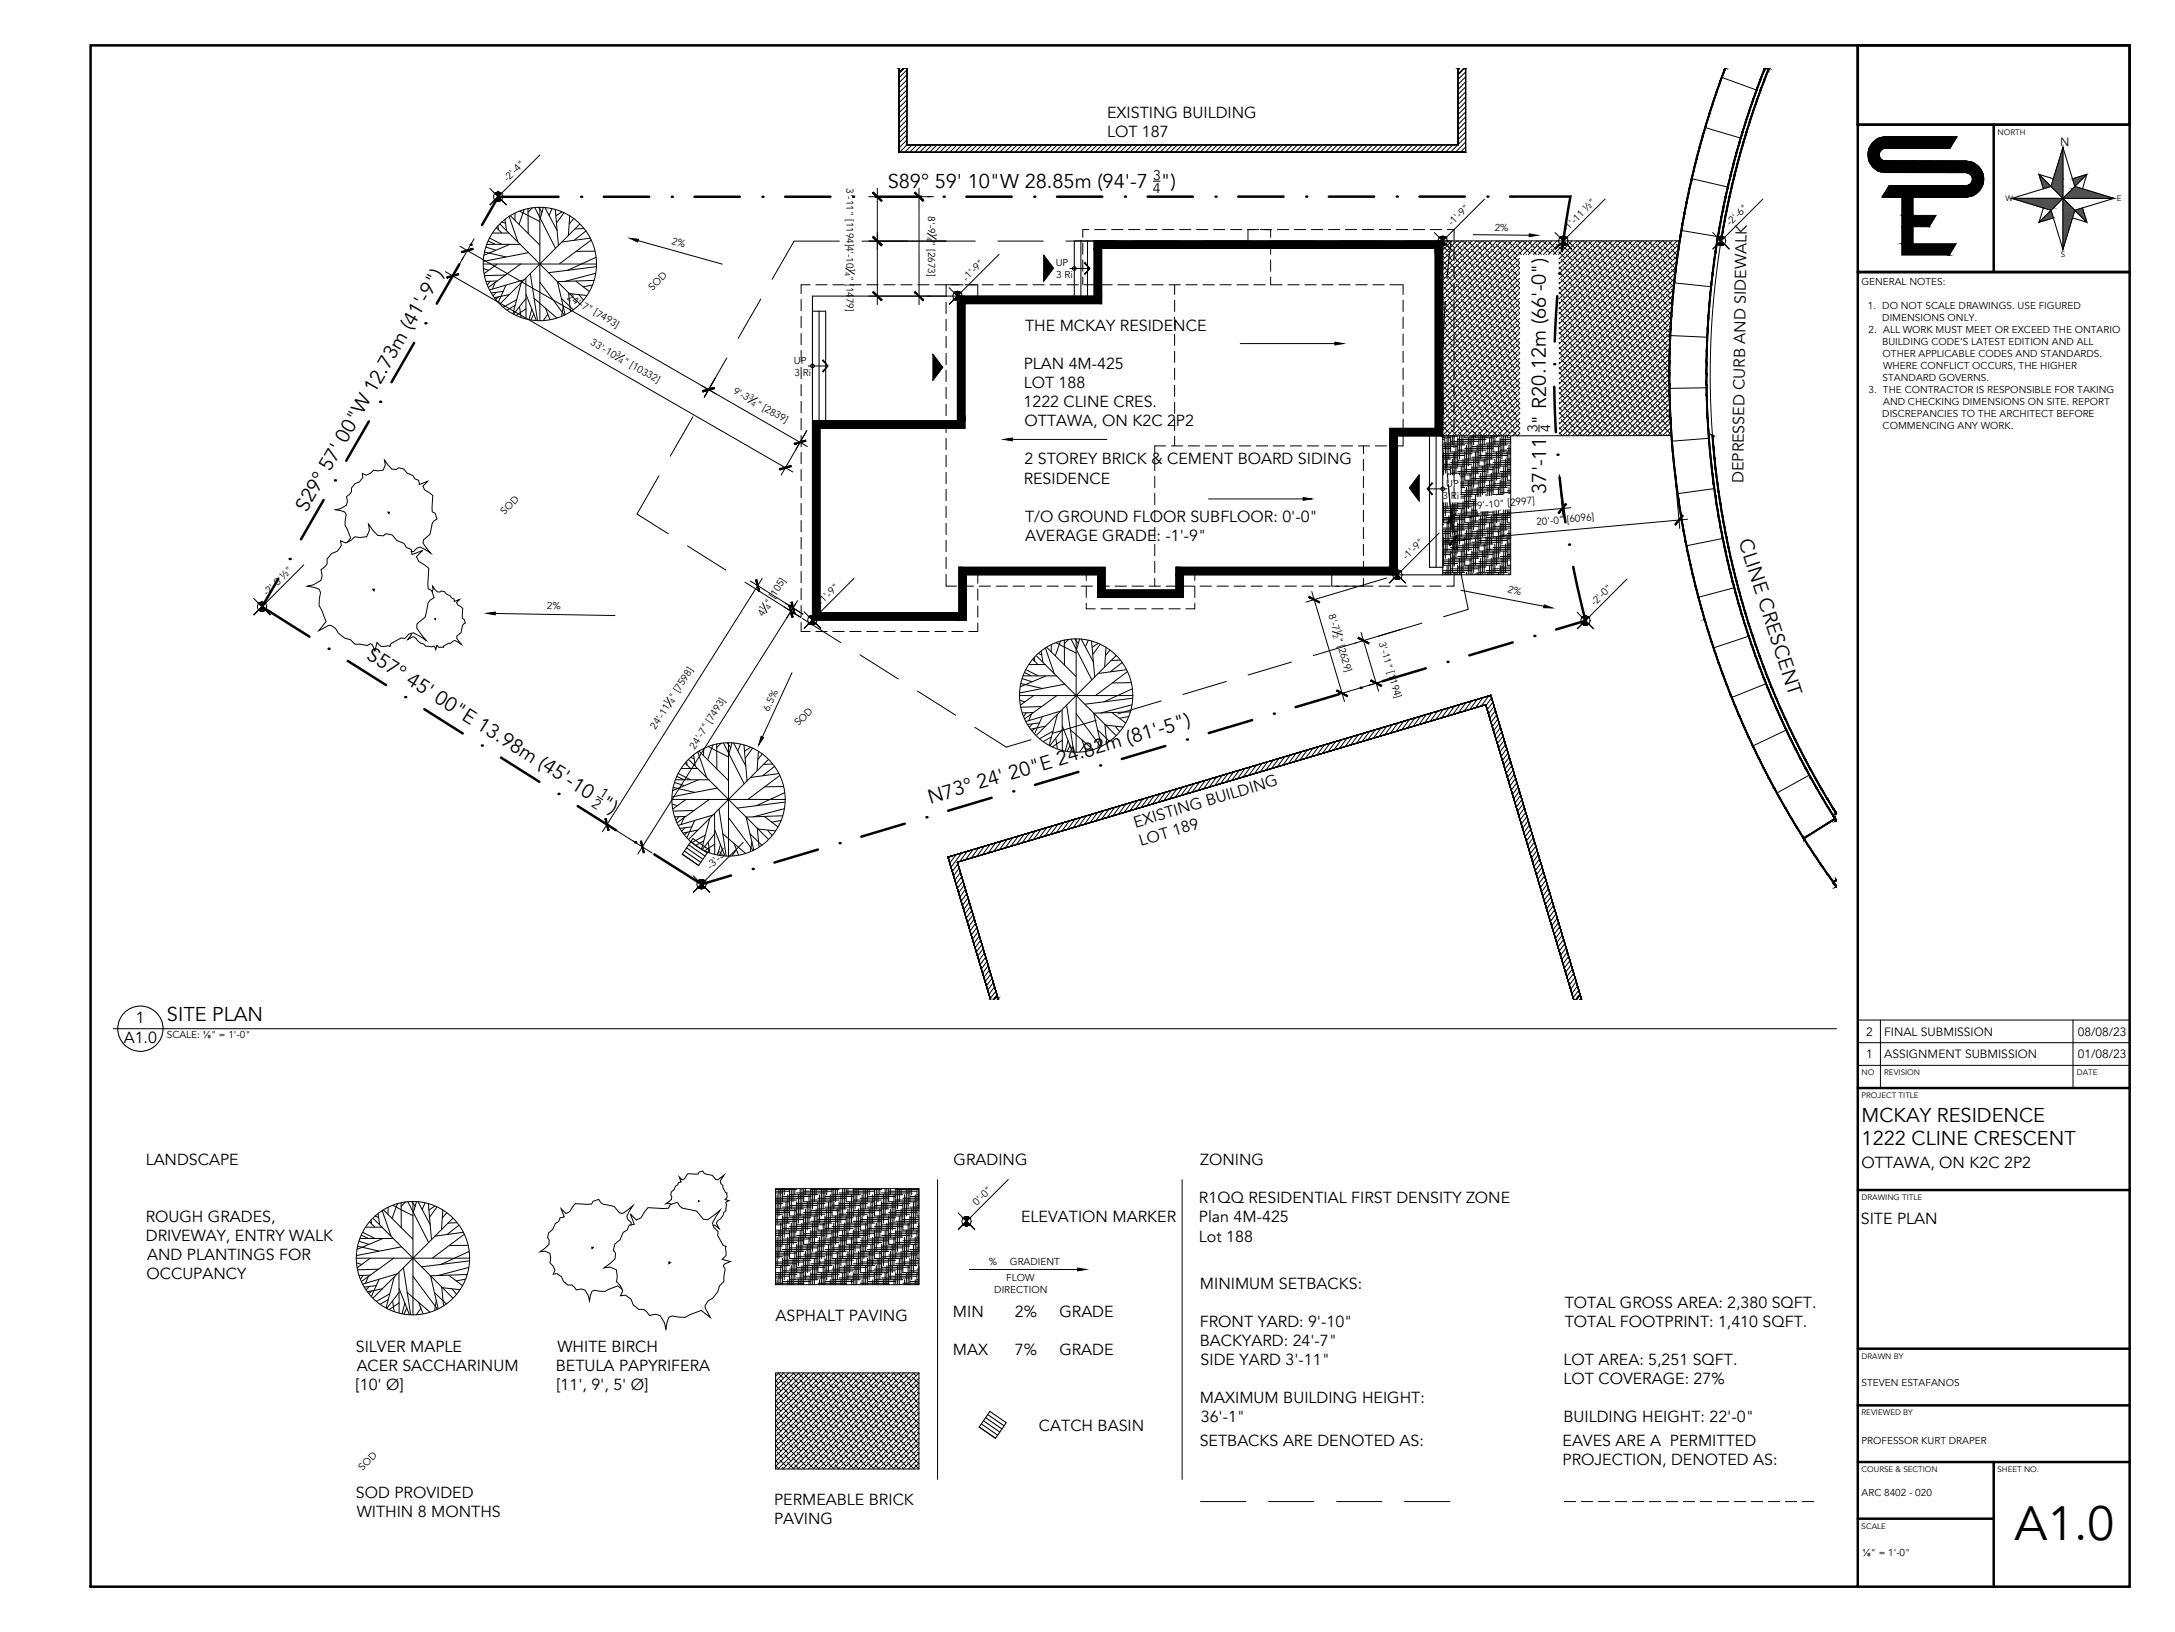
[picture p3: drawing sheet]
<svg xmlns="http://www.w3.org/2000/svg" width="610mm" height="457mm" viewBox="0 0 610 457" stroke-linecap="round" stroke-linejoin="round" font-family="sans-serif">
<defs><g id="words">
<text font-size="13.5" x="564.7" y="431.6">A1.0</text>
<g font-size="5.6">
<text x="248.8" y="52.8">S89° 59' 10&quot;W 28.85m (94'-7 &quot;)</text>
<text x="85.9" y="143.7" transform="rotate(-60 85.9 143.7)">S29° 57' 00&quot;W 12.73m (41'-9&quot;)</text>
<text x="433.4" y="138.3" transform="rotate(-90 433.4 138.3)">37'-11 &quot; R20.12m (66'-0&quot;)</text>
<text x="487.2" y="151.6" transform="rotate(72 487.2 151.6)">CLINE CRESCENT</text>
<text x="102.5" y="184.5" transform="rotate(32 102.5 184.5)">S57° 45' 00&quot;E 13.98m (45'-10 &quot;)</text>
<text x="260.7" y="225.2" transform="rotate(-17 260.7 225.2)">N73° 24' 20&quot;E 24.82m (81'-5&quot;)</text>
<text x="46.8" y="286.1">SITE PLAN</text>
<text x="521.8" y="314.3">MCKAY RESIDENCE</text>
<text x="521.8" y="320.7">1222 CLINE CRESCENT</text>
</g>
<g font-size="4.5">
<text x="310.3" y="33">EXISTING BUILDING</text>
<text x="310.3" y="38.3">LOT 187</text>
<text x="287.3" y="92.7">THE MCKAY RESIDENCE</text>
<text x="286.9" y="103.3">PLAN 4M-425</text>
<text x="286.9" y="108.7">LOT 188</text>
<text x="286.9" y="114.1">1222 CLINE CRES.</text>
<text x="287.1" y="119.4">OTTAWA, ON K2C 2P2</text>
<text x="287.1" y="130.1">2 STOREY BRICK &amp; CEMENT BOARD SIDING</text>
<text x="286.9" y="135.5">RESIDENCE</text>
<text x="488.6" y="135.3" transform="rotate(-89 488.6 135.3)">DEPRESSED CURB AND SIDEWALK</text>
<text x="287.3" y="146.1">T/O GROUND FLOOR SUBFLOOR: 0'-0&quot;</text>
<text x="287.3" y="151.5">AVERAGE GRADE: -1'-9&quot;</text>
<text x="318.2" y="231.8" transform="rotate(-17 318.2 231.8)">EXISTING BUILDING</text>
<text x="319.8" y="237" transform="rotate(-17 319.8 237)">LOT 189</text>
<text x="38.1" y="286.6">1</text>
<text x="34.7" y="292.1">A1.0</text>
<text x="40.8" y="326.3">LANDSCAPE</text>
<text x="267.3" y="326.3">GRADING</text>
<text x="336.4" y="326.3">ZONING</text>
<text x="521.8" y="327.2">OTTAWA, ON K2C 2P2</text>
<text x="336" y="337">R1QQ RESIDENTIAL FIRST DENSITY ZONE</text>
<text x="40.8" y="342.3">ROUGH GRADES,</text>
<text x="40.9" y="347.5">DRIVEWAY, ENTRY WALK</text>
<text x="286.2" y="342.3">ELEVATION MARKER</text>
<text x="336" y="342.5">Plan 4M-425</text>
<text x="336" y="347.8">Lot 188</text>
<text x="521.5" y="343">SITE PLAN</text>
<text x="41.3" y="352.9">AND PLANTINGS FOR</text>
<text x="41.1" y="358.3">OCCUPANCY</text>
<text x="336.3" y="361.1">MINIMUM SETBACKS:</text>
<text x="217.4" y="370">ASPHALT PAVING</text>
<text x="267.1" y="368.9">MIN</text>
<text x="284.5" y="368.9">2%</text>
<text x="296.9" y="368.9">GRADE</text>
<text x="336.3" y="371.7">FRONT YARD: 9'-10&quot;</text>
<text x="438.6" y="366.4">TOTAL GROSS AREA: 2,380 SQFT.</text>
<text x="438.6" y="371.7">TOTAL FOOTPRINT: 1,410 SQFT.</text>
<text x="336.3" y="377.1">BACKYARD: 24'-7&quot;</text>
<text x="99.7" y="378.7">SILVER MAPLE</text>
<text x="156.2" y="378.7">WHITE BIRCH</text>
<text x="267.1" y="379.6">MAX</text>
<text x="284.4" y="379.6">7%</text>
<text x="296.9" y="379.6">GRADE</text>
<text x="336.5" y="382.5">SIDE YARD 3'-11&quot;</text>
<text x="438.2" y="382.4">LOT AREA: 5,251 SQFT.</text>
<text x="99.7" y="389.5">[10' Ø]</text>
<text x="100" y="384.1">ACER SACCHARINUM</text>
<text x="155.8" y="384">BETULA PAPYRIFERA</text>
<text x="155.9" y="389.4">[11', 9', 5' Ø]</text>
<text x="438.2" y="387.8">LOT COVERAGE: 27%</text>
<text x="336.3" y="393.1">MAXIMUM BUILDING HEIGHT:</text>
<text x="291.2" y="400.8">CATCH BASIN</text>
<text x="336.6" y="398.5">36'-1&quot;</text>
<text x="438.2" y="398.5">BUILDING HEIGHT: 22'-0&quot;</text>
<text x="336.2" y="405">SETBACKS ARE DENOTED AS:</text>
<text x="437.9" y="405">EAVES ARE A PERMITTED</text>
<text x="437.9" y="410.4">PROJECTION, DENOTED AS:</text>
<text x="99.7" y="419.7">SOD PROVIDED</text>
<text x="100" y="425.1">WITHIN 8 MONTHS</text>
<text x="216.9" y="421.6">PERMEABLE BRICK</text>
<text x="216.9" y="427">PAVING</text>
</g>
<g font-size="3.9">
<text x="323.2" y="50.3">3</text>
<text x="323.1" y="54">4</text>
<text x="430.9" y="121.1" transform="rotate(-90 430.9 121.1)">3</text>
<text x="434.6" y="121.1" transform="rotate(-90 434.6 121.1)">4</text>
<text x="165.6" y="225.8" transform="rotate(32 165.6 225.8)">2</text>
<text x="167.7" y="222.7" transform="rotate(32 167.7 222.7)">1</text>
</g>
<g font-size="3.4">
<text x="577.4" y="40.9">N</text>
<text x="523" y="290.1">2</text>
<text x="528.1" y="290.1">FINAL SUBMISSION</text>
<text x="582.3" y="290.1">08/08/23</text>
<text x="523" y="296.5">1</text>
<text x="528.1" y="296.5">ASSIGNMENT SUBMISSION</text>
<text x="582.3" y="296.5">01/08/23</text>
</g>
<g font-size="2.8">
<text x="142.2" y="51.1" transform="rotate(-45 142.2 51.1)">-2'-4&quot;</text>
<text x="237.2" y="52.8" transform="rotate(90 237.2 52.8)">3'-11&quot; [1194]4'-10</text>
<text x="260.2" y="60.6" transform="rotate(90 260.2 60.6)">8'-9</text>
<text x="406.9" y="63.4" transform="rotate(-45 406.9 63.4)">-1'-9&quot;</text>
<text x="418.9" y="64.6">2%</text>
<text x="439.1" y="65.1" transform="rotate(-45 439.1 65.1)">-1'-11 ½&quot;</text>
<text x="485" y="63.4" transform="rotate(-45 485 63.4)">-2'-6&quot;</text>
<text x="188.1" y="68.2" transform="rotate(17 188.1 68.2)">2%</text>
<text x="260.2" y="67.5" transform="rotate(90 260.2 67.5)">&quot; [2673]</text>
<text x="237.3" y="77.3" transform="rotate(90 237.3 77.3)">&quot; [1479]</text>
<text x="295.9" y="74.6">UP</text>
<text x="296" y="78">3 Ri</text>
<text x="158.8" y="83.8" transform="rotate(30 158.8 83.8)">24'-7&quot; [7493]</text>
<text x="182.9" y="81.5" transform="rotate(-45 182.9 81.5)">SOD</text>
<text x="270.9" y="78.9" transform="rotate(-45 270.9 78.9)">-1'-9&quot;</text>
<text x="521.7" y="79.9">GENERAL NOTES:</text>
<text x="523.5" y="86.6">1. DO NOT SCALE DRAWINGS. USE FIGURED</text>
<text x="527.6" y="90">DIMENSIONS ONLY.</text>
<text x="523.7" y="93.3">2. ALL WORK MUST MEET OR EXCEED THE ONTARIO</text>
<text x="165.4" y="96.4" transform="rotate(30 165.4 96.4)">33'-10</text>
<text x="174.4" y="101.6" transform="rotate(30 174.4 101.6)">&quot; [10332]</text>
<text x="222.5" y="101.9">UP</text>
<text x="527.5" y="96.7">BUILDING CODE’S LATEST EDITION AND ALL</text>
<text x="527.7" y="100">OTHER APPLICABLE CODES AND STANDARDS.</text>
<text x="222.7" y="105.3">3 Ri</text>
<text x="527.7" y="106.8">STANDARD GOVERNS.</text>
<text x="527.8" y="103.4">WHERE CONFLICT OCCURS, THE HIGHER</text>
<text x="205.3" y="110" transform="rotate(30 205.3 110)">9'-3</text>
<text x="211.6" y="113.6" transform="rotate(30 211.6 113.6)">&quot; [2839]</text>
<text x="523.7" y="110.1">3. THE CONTRACTOR IS RESPONSIBLE FOR TAKING</text>
<text x="527.8" y="113.5">AND CHECKING DIMENSIONS ON SITE. REPORT</text>
<text x="527.6" y="116.8">DISCREPANCIES TO THE ARCHITECT BEFORE</text>
<text x="527.7" y="120.2">COMMENCING ANY WORK.</text>
<text x="405.4" y="136.3">UP</text>
<text x="404.3" y="139.7">3 Ri</text>
<text x="414.1" y="142.5" transform="rotate(-5 414.1 142.5)">9'-10&quot; [2997]</text>
<text x="141.4" y="144.2" transform="rotate(-45 141.4 144.2)">SOD</text>
<text x="430.7" y="147.2" transform="rotate(-5 430.7 147.2)">20'-0&quot; [6096]</text>
<text x="394.2" y="157" transform="rotate(-45 394.2 157)">-1'-9&quot;</text>
<text x="74.9" y="167" transform="rotate(-45 74.9 167)">-2'-8 ½&quot;</text>
<text x="422.5" y="165.7" transform="rotate(17 422.5 165.7)">2%</text>
<text x="153.3" y="170.7" transform="rotate(1 153.3 170.7)">2%</text>
<text x="213.9" y="172.7" transform="rotate(-57 213.9 172.7)">4</text>
<text x="215.9" y="169.7" transform="rotate(-58 215.9 169.7)">&quot; [105]</text>
<text x="230.3" y="169.7" transform="rotate(-45 230.3 169.7)">-1'-9&quot;</text>
<text x="372.3" y="172.4" transform="rotate(73 372.3 172.4)">8'-7</text>
<text x="446.9" y="169.8" transform="rotate(-45 446.9 169.8)">-2'-0&quot;</text>
<text x="374.3" y="178.9" transform="rotate(73 374.3 178.9)">&quot; [2629]</text>
<text x="386.4" y="180.1" transform="rotate(73 386.4 180.1)">3'-11&quot; [1194]</text>
<text x="189.1" y="196.1" transform="rotate(-58 189.1 196.1)">&quot; [7598]</text>
<text x="215.5" y="199.3" transform="rotate(-65 215.5 199.3)">6.5%</text>
<text x="223.8" y="203.5" transform="rotate(-45 223.8 203.5)">SOD</text>
<text x="183.7" y="204.5" transform="rotate(-58 183.7 204.5)">24'-11</text>
<text x="194.8" y="210" transform="rotate(-58 194.8 210)">24'-7&quot; [7493]</text>
<text x="199.2" y="243.7" transform="rotate(-45 199.2 243.7)">-3'-3&quot;</text>
<text x="46.8" y="290.8">SCALE: ⅛&quot; = 1'-0&quot;</text>
<text x="273.8" y="337.8" transform="rotate(-45 273.8 337.8)">0'-0&quot;</text>
<text x="277.1" y="354.4">%</text>
<text x="282" y="359">FLOW</text>
<text x="283.1" y="354.4">GRADIENT</text>
<text x="278.7" y="362.3">DIRECTION</text>
<text x="521.8" y="388.3">STEVEN ESTAFANOS</text>
<text x="521.8" y="404.4">PROFESSOR KURT DRAPER</text>
<text x="101.6" y="412" transform="rotate(-45 101.6 412)">SOD</text>
<text x="521.8" y="419.2">ARC 8402 - 020</text>
<text x="522" y="435.9">⅛&quot; = 1'-0&quot;</text>
</g>
<g font-size="2.2">
<text x="559.9" y="37.7">NORTH</text>
<text x="562.1" y="56.3">W</text>
<text x="593.3" y="56.2">E</text>
<text x="577.6" y="72">S</text>
<text x="521.8" y="301.3">NO</text>
<text x="528.1" y="301.3">REVISION</text>
<text x="582.1" y="301.3">DATE</text>
<text x="521.8" y="307.6">PROJECT TITLE</text>
<text x="521.8" y="336.2">DRAWING TITLE</text>
<text x="521.8" y="380.6">DRAWN BY</text>
<text x="521.8" y="396.5">REVIEWED BY</text>
<text x="521.8" y="412.4">COURSE &amp; SECTION</text>
<text x="559.9" y="412.4">SHEET NO.</text>
<text x="521.8" y="428.3">SCALE</text>
</g>
<g font-size="2.1">
<text x="261.2" y="65.2" transform="rotate(90 261.2 65.2)">1</text>
<text x="259.7" y="66.4" transform="rotate(90 259.7 66.4)">4</text>
<text x="236.8" y="76.1" transform="rotate(90 236.8 76.1)">4</text>
<text x="238.2" y="75" transform="rotate(90 238.2 75)">1</text>
<text x="172.6" y="99.5" transform="rotate(30 172.6 99.5)">3</text>
<text x="173.1" y="101.5" transform="rotate(30 173.1 101.5)">4</text>
<text x="209.8" y="111.5" transform="rotate(30 209.8 111.5)">3</text>
<text x="210.4" y="113.5" transform="rotate(30 210.4 113.5)">4</text>
<text x="213.8" y="171.1" transform="rotate(-58 213.8 171.1)">1</text>
<text x="215.7" y="170.9" transform="rotate(-58 215.7 170.9)">4</text>
<text x="373.5" y="178" transform="rotate(74 373.5 178)">2</text>
<text x="374.6" y="176.4" transform="rotate(73 374.6 176.4)">1</text>
<text x="187" y="197.5" transform="rotate(-58 187 197.5)">1</text>
<text x="188.9" y="197.3" transform="rotate(-58 188.9 197.3)">4</text>
</g>
</g></defs>
<!-- layer: A-SITE-NEIGHBOURS -->
<g fill="none" stroke="#000" stroke-width=".28">
<path d="M252 19.1v23.6zM253.3 19.1l-1.3 1.2M253.3 19.1h.1M254.1 19.1v21.5zM254.1 19.6l-2.1 2.1M408.7 19.5h.1M408.6 19.1l.1 21.4zM409 19.1l-.4 .4M409.1 19.1h.1M410.4 19.1l-1.8 1.7M410.5 19.1h.1M410.7 19.1l.1 23.5z"/>
<path d="M252 20.3v.1M254.1 21l-2.1 2.1M254.1 22.4l-2.1 2.2M254.1 23.8l-2.1 2.2M254.1 25.2l-2.1 2.2M254.1 26.6l-2.1 2.2M254.1 28l-2.1 2.2M254.1 29.5l-2.1 2.1M254.1 30.9l-2.1 2.1M254.1 32.3l-2.1 2.1M254.1 33.7l-2.1 2.1M254.1 35.1l-2.1 2.1"/>
<path d="M254.1 36.5l-2.1 2.1M254.1 37.9l-2.1 2.1M254.1 39.3l-2.1 2.1M408.7 20.9h.1M410.8 20.2l-2.2 2.1M410.8 21.6l-2.2 2.1M410.8 23l-2.2 2.1M410.8 24.4l-2.2 2.1M410.8 25.8l-2.2 2.1M410.8 27.2l-2.2 2.1M410.8 28.6l-2.1 2.1M410.8 30l-2.1 2.1"/>
<path d="M410.8 31.4l-2.1 2.1M410.8 32.8l-2.1 2.1M410.8 34.2l-2.1 2.1M410.8 35.6l-2.1 2.1M410.8 37l-2.1 2.1M410.8 38.4l-4.3 4.2M410.8 39.8l-2.9 2.8M252 42.7h.1M252 42.7l158.8-.1zM254.1 40.6h.1M254.1 40.5h154.6zM254.2 40.6l-2.1 2.1"/>
<path d="M255.7 40.6l-2.2 2.1M257 40.6l-2.1 2.1M258.5 40.6l-2.2 2.1M259.9 40.6l-2.2 2.1M261.3 40.6l-2.2 2.1M262.7 40.6l-2.1 2.1M264.1 40.6l-2.2 2.1M265.5 40.6l-2.1 2.1M266.9 40.6l-2.1 2.1M268.3 40.6l-2.1 2.1M269.7 40.6l-2.1 2.1M271.1 40.6l-2.1 2.1"/>
<path d="M272.5 40.6l-2.1 2.1M273.9 40.6l-2.1 2.1M275.3 40.6l-2.1 2.1M276.7 40.6l-2.1 2.1M278.1 40.6l-2.1 2.1M279.5 40.6l-2.1 2.1M280.9 40.6l-2.1 2.1M282.3 40.6l-2.1 2.1M283.7 40.6l-2.1 2.1M285.1 40.6l-2.1 2.1M286.5 40.6l-2.1 2.1M287.9 40.6l-2.1 2.1"/>
<path d="M289.3 40.6l-2.1 2.1M290.7 40.6l-2.1 2.1M292.1 40.6l-2.1 2.1M293.5 40.6l-2.1 2.1M294.9 40.6l-2.1 2.1M296.4 40.6l-2.2 2.1M297.8 40.5l-2.2 2.2M299.2 40.5l-2.2 2.2M300.6 40.5l-2.2 2.2M302 40.5l-2.2 2.2M303.4 40.5l-2.1 2.2M304.8 40.5l-2.1 2.2"/>
<path d="M306.2 40.5l-2.1 2.2M307.6 40.5l-2.1 2.2M309 40.5l-2.1 2.2M310.4 40.5l-2.1 2.2M311.8 40.5l-2.1 2.2M313.2 40.5l-2.1 2.2M314.6 40.5l-2.1 2.2M316 40.5l-2.1 2.2M317.4 40.5l-2.1 2.2M318.8 40.5l-2.1 2.2M320.2 40.5l-2.1 2.2M321.6 40.5l-2.1 2.2"/>
<path d="M323 40.5l-2.1 2.2M324.4 40.5l-2.1 2.2M325.8 40.5l-2.1 2.2M327.2 40.5l-2.1 2.2M328.6 40.5l-2.1 2.2M330 40.5l-2.1 2.2M331.4 40.5l-2.1 2.2M332.8 40.5l-2.1 2.2M334.2 40.5l-2.1 2.2M335.7 40.5l-2.2 2.2M337.1 40.5l-2.2 2.2M338.5 40.5l-2.2 2.2"/>
<path d="M339.9 40.5l-2.2 2.2M341.3 40.5l-2.2 2.2M342.7 40.5l-2.1 2.2M344.1 40.5l-2.1 2.2M345.5 40.5l-2.1 2.2M346.9 40.5l-2.1 2.2M348.3 40.5l-2.1 2.2M349.7 40.5l-2.1 2.2M351.1 40.5l-2.1 2.2M352.5 40.5l-2.1 2.2M353.9 40.5l-2.1 2.2M355.3 40.5l-2.1 2.2"/>
<path d="M356.7 40.5l-2.1 2.2M358.1 40.5l-2.1 2.2M359.5 40.5l-2.1 2.2M360.9 40.5l-2.1 2.2M362.3 40.5l-2.1 2.2M363.7 40.5l-2.1 2.2M365.1 40.5l-2.1 2.2M366.5 40.5l-2.1 2.2M367.9 40.5l-2.1 2.2M369.3 40.5l-2.1 2.2M370.7 40.5l-2.1 2.2M372.1 40.5l-2.1 2.2"/>
<path d="M373.5 40.5l-2.1 2.2M374.9 40.5l-2.1 2.2M376.4 40.5l-2.2 2.2M377.8 40.5l-2.2 2.2M379.2 40.5l-2.2 2.2M380.6 40.5l-2.2 2.2M382 40.5l-2.2 2.2M383.4 40.5l-2.1 2.2M384.8 40.5l-2.1 2.2M386.2 40.5l-2.1 2.2M387.6 40.5l-2.1 2.1M389 40.5l-2.1 2.1"/>
<path d="M390.4 40.5l-2.1 2.1M391.8 40.5l-2.1 2.1M393.2 40.5l-2.1 2.1M394.6 40.5l-2.1 2.1M396 40.5l-2.1 2.1M397.4 40.5l-2.1 2.1M398.8 40.5l-2.1 2.1M400.2 40.5l-2.1 2.1M401.6 40.5l-2.1 2.1M403 40.5l-2.1 2.1M404.4 40.5l-2.1 2.1M405.8 40.5l-2.1 2.1"/>
<path d="M407.2 40.5l-2.1 2.1M408.7 40.5h.1M410.8 41.2l-1.5 1.4M410.8 42.6h-.1M410.8 42.6v.1M401.4 199.7l-2.2 2.8M402.9 199.2l-2.1 2.9M404.5 198.7l-2.1 2.9M406.1 198.3l-2.1 2.8M407.7 197.8l-2.1 2.8M409.3 197.3l-2.1 2.9M410.9 196.9l-2.1 2.8"/>
<path d="M412.5 196.4l-2.1 2.8M414.1 195.9l-2.2 2.8M415.6 195.4l-2.1 2.9M416.4 197.4h.1M416.4 197.4l24.6 82.7M416.4 197.4l24.7 82.7M417.2 195l-2.1 2.8M417.8 194.8l25.5 85.3zM417.8 194.8h.1M418.1 195.5l-1.6 2.1M418.4 196.7l-1.6 2.1M418.8 197.9l-1.6 2.1"/>
<path d="M419.1 199.1l-1.5 2.1M334.6 219.6l-2.1 2.8M336.2 219.1l-2.1 2.8M337.8 218.6l-2.1 2.9M339.4 218.2l-2.1 2.8M341 217.7l-2.1 2.8M342.6 217.2l-2.1 2.8M344.2 216.7l-2.1 2.9M345.8 216.3l-2.1 2.8M347.3 215.8l-2.1 2.8M348.9 215.3l-2.1 2.9M350.5 214.8l-2.1 2.9"/>
<path d="M352.1 214.4l-2.1 2.8M353.7 213.9l-2.1 2.8M355.3 213.4l-2.1 2.9M356.9 212.9l-2.1 2.9M358.5 212.5l-2.1 2.8M360.1 212l-2.2 2.8M361.6 211.5l-2.1 2.9M363.2 211.1l-2.1 2.8M364.8 210.6l-2.1 2.8M366.4 210.1l-2.1 2.8M368 209.6l-2.1 2.9M369.6 209.2l-2.1 2.8"/>
<path d="M371.2 208.7l-2.1 2.8M372.8 208.2l-2.2 2.9M374.4 207.7l-2.2 2.9M375.9 207.3l-2.1 2.8M377.5 206.8l-2.1 2.8M379.1 206.3l-2.1 2.9M380.7 205.8l-2.1 2.9M382.3 205.4l-2.1 2.8M383.9 204.9l-2.1 2.8M385.5 204.4l-2.1 2.9M387.1 204l-2.2 2.8M388.7 203.5l-2.2 2.8"/>
<path d="M390.2 203l-2.1 2.8M391.8 202.5l-2.1 2.9M393.4 202.1l-2.1 2.8M395 201.6l-2.1 2.8M396.6 201.1l-2.1 2.9M398.2 200.6l-2.1 2.9M399.8 200.2l-2.1 2.8M419.5 200.3l-1.6 2.1M419.8 201.4l-1.5 2.2M420.2 202.6l-1.6 2.2M420.5 203.8l-1.5 2.1M420.9 205l-1.6 2.1"/>
<path d="M421.2 206.2l-1.5 2.1M421.6 207.4l-1.6 2.1M422 208.6l-1.6 2.1M422.3 209.8l-1.6 2.1M422.7 210.9l-1.6 2.2M423 212.1l-1.6 2.1M423.4 213.3l-1.6 2.1M423.7 214.5l-1.6 2.1M424.1 215.7l-1.6 2.1M424.4 216.9l-1.5 2.1M424.8 218.1l-1.6 2.1M425.1 219.3l-1.5 2.1"/>
<path d="M266.3 239.9l-.4 .7M267.9 239.5l-1.7 2.3M269.5 239l-2.9 4M271.1 238.5l-2.1 2.8M272.7 238l-2.1 2.9M274.3 237.6l-2.1 2.8M275.9 237.1l-2.1 2.8M277.5 236.6l-2.2 2.8M279.1 236.1l-2.2 2.9M280.6 235.7l-2.1 2.8M282.2 235.2l-2.1 2.8M283.8 234.7l-2.1 2.9"/>
<path d="M285.4 234.3l-2.1 2.8M287 233.8l-2.1 2.8M288.6 233.3l-2.1 2.8M290.2 232.8l-2.1 2.9M291.8 232.4l-2.2 2.8M293.3 231.9l-2.1 2.8M294.9 231.4l-2.1 2.8M296.5 230.9l-2.1 2.9M298.1 230.5l-2.1 2.8M299.7 230l-2.1 2.8M301.3 229.5l-2.1 2.9M302.9 229l-2.1 2.9"/>
<path d="M304.5 228.6l-2.1 2.8M306 228.1l-2.1 2.8M307.6 227.6l-2.1 2.9M309.2 227.2l-2.1 2.8M310.8 226.7l-2.1 2.8M312.4 226.2l-2.1 2.8M314 225.7l-2.1 2.9M315.6 225.3l-2.1 2.8M317.2 224.8l-2.1 2.8M318.8 224.3l-2.1 2.9M320.3 223.8l-2.1 2.9M321.9 223.4l-2.1 2.8"/>
<path d="M323.5 222.9l-2.1 2.8M325.1 222.4l-2.1 2.9M326.7 221.9l-2.1 2.9M328.3 221.5l-2.1 2.8M329.9 221l-2.1 2.8M331.5 220.5l-2.1 2.9M333.1 220l-2.2 2.9M425.5 220.4l-1.6 2.2M425.9 221.6l-1.6 2.1M426.2 222.8l-1.6 2.1M426.6 224l-1.6 2.1M426.9 225.2l-1.6 2.1"/>
<path d="M427.3 226.4l-1.6 2.1M427.6 227.6l-1.6 2.1M428 228.7l-1.6 2.2M428.3 229.9l-1.5 2.2M428.7 231.1l-1.6 2.1M429 232.3l-1.5 2.1M429.4 233.5l-1.6 2.1M429.7 234.7l-1.5 2.1M430.1 235.9l-1.6 2.1M430.4 237.1l-1.5 2.1M430.8 238.2l-1.6 2.2M431.2 239.4l-1.6 2.2"/>
<path d="M265.7 240.1l11.9 40M265.7 240.1h.1M265.7 240.1l152.2-45.3zM268.3 241.6l11.6 38.5M268.3 241.6l11.5 38.4M268.3 241.5v.1M268.3 241.5l148.1-44.1zM268.5 242l-1.6 2.2M268.8 243.2l-1.5 2.1M269.2 244.4l-1.6 2.1M269.5 245.6l-1.5 2.1M269.9 246.8l-1.6 2.1"/>
<path d="M270.3 248l-1.6 2.1M270.6 249.2l-1.6 2.1M271 250.3l-1.6 2.2M271.3 251.5l-1.6 2.2M271.7 252.7l-1.6 2.1M272 253.9l-1.6 2.1M272.4 255.1l-1.6 2.1M272.7 256.3l-1.5 2.1M273.1 257.5l-1.6 2.1M273.4 258.7l-1.5 2.1M273.8 259.8l-1.6 2.2M431.5 240.6l-1.6 2.1"/>
<path d="M431.9 241.8l-1.6 2.1M432.2 243l-1.6 2.1M432.6 244.2l-1.6 2.1M432.9 245.4l-1.6 2.1M433.3 246.6l-1.6 2.1M433.6 247.7l-1.5 2.2M434 248.9l-1.6 2.1M434.3 250.1l-1.5 2.1M434.7 251.3l-1.6 2.1M435 252.5l-1.5 2.1M435.4 253.7l-1.6 2.1M435.8 254.9l-1.6 2.1"/>
<path d="M436.1 256.1l-1.6 2.1M436.5 257.2l-1.6 2.2M436.8 258.4l-1.6 2.2M437.2 259.6l-1.6 2.1M274.2 261l-1.6 2.1M274.5 262.2l-1.6 2.1M274.9 263.4l-1.6 2.1M275.2 264.6l-1.6 2.1M275.6 265.8l-1.6 2.1M275.9 267l-1.6 2.1M276.3 268.1l-1.6 2.2M276.6 269.3l-1.5 2.2"/>
<path d="M277 270.5l-1.6 2.1M277.3 271.7l-1.5 2.1M277.7 272.9l-1.6 2.1M278 274.1l-1.5 2.1M278.4 275.3l-1.6 2.1M278.7 276.5l-1.5 2.1M279.1 277.6l-1.6 2.2M279.4 278.8h.1M279.4 278.8l-.9 1.3zM437.5 260.8l-1.6 2.1M437.9 262l-1.6 2.1M438.2 263.2l-1.5 2.1"/>
<path d="M438.6 264.4l-1.6 2.1M438.9 265.5l-1.5 2.2M439.3 266.7l-1.6 2.2M439.6 267.9l-1.5 2.1M440 269.1l-1.6 2.1M440.4 270.3l-1.6 2.1M440.7 271.5l-1.6 2.1M441.1 272.7l-1.6 2.1M441.4 273.9l-1.6 2.1M441.8 275.1l-1.6 2.1M442.1 276.2l-1.6 2.2M442.5 277.4l-1.6 2.1"/>
<path d="M442.8 278.6h.1M442.8 278.6l-1.1 1.5M443.2 279.8h.1M443.2 279.8l-.3 .3zM277.6 280.1h.1M278.5 280.1h.1M279.8 280h.1M279.8 280l-.1 .1M441.1 280.1h.1M441.7 280.1h.1M442.9 280.1h.1M443.3 280.1h.1"/>
</g>
<g fill="#000" stroke="#000" stroke-width=".28">
<path d="M279.4 278.8l-.9 1.3zM442.8 278.6l-1.1 1.5zM443.2 279.8l-.3 .3zM265.7 240.1l11.9 40zM268.3 241.6l11.5 38.5zM268.3 241.5l11.6 38.6z"/>
<path d="M252 19.1v23.6zM252 19.1v23.6z"/>
<path d="M253.3 19.1l-1.3 1.3zM253.3 19.1l-1.3 1.3z"/>
<path d="M254.1 19.1v21.5zM254.1 19.1v21.5z"/>
<path d="M409 19.1l-.3 .4zM408.6 19.5l.4-.4z"/>
<path d="M409 19.1l-.3 .4zM409 19.1l-.3 .4z"/>
<path d="M410.4 19.1l-1.7 1.8zM410.4 19.1l-1.7 1.8z"/>
<path d="M253.3 19.1l-1.3 1.3zM252 20.3l1.3-1.2z"/>
<path d="M410.4 19.1l-1.7 1.8zM408.6 20.8l1.8-1.7z"/>
<path d="M252 42.7h158.8zM252 42.7l158.8-.1z"/>
<path d="M254.1 40.5h154.6zM254.1 40.5h154.6z"/>
<path d="M408.7 19.1l-.1 21.4zM408.6 19.1v21.4z"/>
<path d="M410.8 19.1l-.1 23.5zM410.7 19.1v23.5z"/>
<path d="M416.4 197.4l24.7 82.7zM416.4 197.4l24.7 82.7zM416.4 197.4l24.7 82.7z"/>
<path d="M417.9 194.8l25.4 85.3zM417.8 194.8l25.5 85.3zM417.8 194.8l25.5 85.3z"/>
<path d="M265.7 240.1l152.2-45.3zM265.7 240.1l152.2-45.3z"/>
<path d="M268.3 241.5l148.1-44.1zM268.3 241.5l148.1-44.1z"/>
<path d="M265.7 240.1l11.9 40zM265.7 240.1l11.9 40z"/>
<path d="M279.4 278.8l-.9 1.3zM279.4 278.8l-.9 1.3zM279.4 278.8l-.9 1.3zM279.5 278.8l-1 1.3zM279.5 278.8l-1 1.3zM279.5 278.8l-1 1.3z"/>
<path d="M268.3 241.6l11.5 38.5zM268.3 241.6l11.6 38.5z"/>
<path d="M416.4 197.4l24.7 82.7zM416.4 197.4l24.7 82.7z"/>
<path d="M442.8 278.6l-1.1 1.5zM442.8 278.6l-1.1 1.5zM442.8 278.6l-1.1 1.5zM442.8 278.6l-1.1 1.5zM442.8 278.6l-1.1 1.5zM442.8 278.6l-1.1 1.5z"/>
<path d="M443.2 279.8l-.3 .3zM443.2 279.8l-.3 .3zM443.2 279.8l-.2 .3zM443.2 279.8l-.2 .3zM443.2 279.8l-.2 .3zM443.2 279.8l-.2 .3z"/>
<path d="M417.8 194.8l25.5 85.3zM417.8 194.8l25.5 85.3z"/>
</g>
<!-- layer: A-SITE-PROPERTY LINES -->
<g fill="none" stroke="#000" stroke-width=".7">
<path d="M156.5 55.1h-16.9l-4.5 7.9M169.2 55.1h12.7M194.6 55.1h12.7M220 55.1h12.7M258.1 55.1h-12.7M270.8 55.1h12.7M308.9 55.1h-12.7M321.6 55.1h12.7M347 55.1h12.7M372.4 55.1h12.7M397.8 55.1h12.7M423.2 55.1h17l-2.4 15.3"/>
<path d="M128.7 74.1l-6.3 11M116.1 96.1l-6.4 11M436.5 83l-.7 12.7M103.4 118.1l-6.4 11M435.6 108.4l.5 12.7M437.1 133.7l1.6 12.6M90.7 140.1l-6.3 11M440.9 158.8l3.5 15.1-8.3 2.5M78 162.1l-4.5 7.9 13.2 8.4M424 180l-12.2 3.6M97.5 185.1l10.7 6.8M118.9 198.7l10.8 6.8"/>
<path d="M375.3 194.5l-12.2 3.6M399.6 187.2l-12.1 3.7M140.4 212.2l10.8 6.8M302.3 216.2l-12.2 3.7M326.6 209l-12.2 3.6M350.9 201.7l-12.1 3.7M161.9 225.8l10.7 6.8M183.4 239.4l13.2 8.3 8.3-2.4M229.2 238l-12.1 3.6M253.6 230.8l-12.2 3.6M277.9 223.5l-12.2 3.6"/>
</g>
<g fill="#000">
<circle cx="162.9" cy="55.1" r=".35"/>
<circle cx="188.3" cy="55.1" r=".35"/>
<circle cx="213.7" cy="55.1" r=".35"/>
<circle cx="239.1" cy="55.1" r=".35"/>
<circle cx="264.5" cy="55.1" r=".35"/>
<circle cx="289.9" cy="55.1" r=".35"/>
<circle cx="315.3" cy="55.1" r=".35"/>
<circle cx="340.7" cy="55.1" r=".35"/>
<circle cx="366.1" cy="55.1" r=".35"/>
<circle cx="391.5" cy="55.1" r=".35"/>
<circle cx="416.9" cy="55.1" r=".35"/>
<circle cx="131.9" cy="68.5" r=".35"/>
<circle cx="437.1" cy="76.7" r=".35"/>
<circle cx="119.2" cy="90.6" r=".35"/>
<circle cx="106.6" cy="112.6" r=".35"/>
<circle cx="435.6" cy="102" r=".35"/>
<circle cx="93.9" cy="134.6" r=".35"/>
<circle cx="436.5" cy="127.4" r=".35"/>
<circle cx="81.2" cy="156.6" r=".35"/>
<circle cx="439.8" cy="152.6" r=".35"/>
<circle cx="430.1" cy="178.2" r=".35"/>
<circle cx="92.1" cy="181.7" r=".35"/>
<circle cx="113.6" cy="195.3" r=".35"/>
<circle cx="357" cy="199.9" r=".35"/>
<circle cx="381.4" cy="192.7" r=".35"/>
<circle cx="405.7" cy="185.4" r=".35"/>
<circle cx="135.1" cy="208.9" r=".35"/>
<circle cx="308.3" cy="214.4" r=".35"/>
<circle cx="332.7" cy="207.2" r=".35"/>
<circle cx="156.5" cy="222.4" r=".35"/>
<circle cx="178" cy="236" r=".35"/>
<circle cx="235.3" cy="236.2" r=".35"/>
<circle cx="259.7" cy="228.9" r=".35"/>
<circle cx="284" cy="221.7" r=".35"/>
<circle cx="211" cy="243.4" r=".35"/>
</g>
<!-- layer: A-SITE-SETBACKS -->
<g fill="none" stroke="#000" stroke-width=".28">
<path d="M235.2 67.6h-12.6l-6.2 10.7M241.6 67.6h12.7M260.6 67.5h12.7M279.7 67.5h12.7M311.4 67.5h-12.7M317.8 67.5h12.7M349.5 67.5h-12.7M355.9 67.5h12.7M387.6 67.5h-12.7M394 67.5h12.7l-1.1 10.6M213.2 83.8l-6.3 11M405.1 84.4l-.6 12.7"/>
<path d="M194.2 116.8l-6.3 11M203.7 100.3l-6.3 11M404.4 103.5l.2 12.6M184.7 133.3l-6.2 10.7 8.8 5.5M404.9 122.5l1 12.6M192.7 152.9l10.7 6.8M406.6 141.5l1.7 12.5M208.8 163.1l10.7 6.8M224.9 173.3l10.7 6.7M398.5 174.6l-12.2 3.6M409.4 160.3l2.1 10.4-6.9 2.1M241 183.4l10.8 6.8"/>
<path d="M257.1 193.6l10.8 6.8M325.5 196.4l-12.2 3.6M343.7 190.9l-12.1 3.6M362 185.5l-12.2 3.6M380.2 180l-12.1 3.7M273.2 203.8l8.8 5.5 7-2.1M307.2 201.8l-12.1 3.6M336.5 420.7h12.7M355.6 420.7h12.7M374.6 420.7h12.7M393.7 420.7h12.7"/>
</g>
<!-- layer: A-DRIVEWAY-HATCH -->
<g fill="none" stroke="#000" stroke-width=".28">
<path d="M404.4 78.7l1.2 1.3M404.4 77.3l.5 .6M404.4 73.1l1.2 1.3M404.4 71.7l.5 .6M404.6 74.7l1.7 1.8M404.6 69.1l1.7 1.8M405.3 68.4l.3 .4M405.3 76.8l1.7 1.8M405.3 71.2l1.7 1.8M406 79l1.7 1.7M406 73.3l1.7 1.8M406 67.7l1.7 1.8"/>
<path d="M406.7 75.4l1.7 1.8M406.7 69.8l1.7 1.8M406.9 67.5l-2.5 2.6M407.4 77.5l1.7 1.8M407.4 71.9l1.7 1.8M408.1 79.7l1.8 1.7M408.1 74l1.8 1.8M408.1 68.4l1.8 1.8M408.3 67.5l-3.9 4M408.5 67.5l.6 .6M408.8 76.1l1.7 1.8M408.8 70.5l1.7 1.8"/>
<path d="M409.5 78.3l1.7 1.7M409.5 72.6l1.7 1.8M409.7 67.5l-5.3 5.4M410 67.5l1.2 1.3M410.2 74.7l1.8 1.8M410.2 69.1l1.8 1.8M410.9 76.8l1.8 1.8M410.9 71.2l1.8 1.8M411.1 67.5l-6.7 6.8M411.6 79l1.8 1.7M411.6 73.3l1.8 1.8M411.6 67.7l1.8 1.8"/>
<path d="M412.3 75.4l1.8 1.8M412.3 69.8l1.8 1.8M412.5 67.5l-8.1 8.2M413 77.5l1.8 1.8M413 71.9l1.8 1.8M413.7 79.7l1.8 1.7M413.7 74l1.8 1.8M413.7 68.4l1.8 1.8M413.9 67.5l-9.5 9.6M414.2 67.5l.6 .6M414.4 76.1l1.8 1.8M414.4 70.5l1.8 1.8"/>
<path d="M415.1 78.3l1.8 1.7M415.1 72.6l1.8 1.8M415.4 67.5l-11 11M415.6 67.5l1.3 1.3M415.8 74.7l1.8 1.8M415.8 69.1l1.8 1.8M416.5 76.8l1.8 1.8M416.5 71.2l1.8 1.8M416.8 67.5l-12.4 12.4M417.2 79l1.8 1.7M417.2 73.3l1.8 1.8M417.2 67.7l1.8 1.8"/>
<path d="M417.9 75.4l1.8 1.8M417.9 69.8l1.8 1.8M418.2 67.5l-13.8 13.8M418.6 77.5l1.8 1.8M418.6 71.9l1.8 1.8M419.3 79.7l1.8 1.7M419.3 74l1.8 1.8M419.3 68.4l1.8 1.8M419.6 67.5l-15.2 15.2M419.8 67.5l.6 .6M420 76.1l1.8 1.8M420 70.5l1.8 1.8"/>
<path d="M420.7 78.3l1.8 1.7M420.7 72.6l1.8 1.8M421 67.5l-16.6 16.6M421.2 67.5l1.3 1.3M421.4 74.7l1.8 1.8M421.4 69.1l1.8 1.8M422.1 76.8l1.8 1.8M422.1 71.2l1.8 1.8M422.4 67.5l-18 18M422.8 79l1.8 1.7M422.8 73.3l1.8 1.8M422.8 67.7l1.8 1.8"/>
<path d="M423.5 75.4l1.8 1.8M423.5 69.8l1.8 1.8M423.8 67.5l-19.4 19.4M424.2 77.5l1.7 1.7M424.2 71.9l1.7 1.7M424.9 79.7l1 .9M424.9 74l1 1M424.9 68.4l1.8 1.8M425.2 67.5l-20.8 20.8M425.4 67.5l.6 .6M425.6 76.1l.3 .3M425.6 70.5l.8 .8"/>
<path d="M425.9 72.4l-21.5 21.5M425.9 73.8l-21.5 21.5M425.9 75.2l-21.5 21.5M425.9 76.6l-21.5 21.5M425.9 78l-21.5 21.5M425.9 79.4l-21.5 21.5M426.6 67.5l-22.2 22.2M426.8 67.5l1.3 1.3M427 69.1l1.8 1.8M427.7 71.2l.1 .1M428 67.5l-23.6 23.6M428.4 67.7l1.8 1.8"/>
<path d="M429.1 69.8l1.5 1.5M429.4 67.5l-25 25M430.5 68.4l1.8 1.8M430.8 67.5l-3.8 3.8M431 67.5l.6 .6M431.2 70.5l.8 .8M432.2 67.5l-3.8 3.8M432.4 67.5l1.3 1.3M432.6 69.1l1.8 1.8M433.3 71.2l.1 .1M433.6 67.5l-3.8 3.8M434.1 67.7l1.7 1.8"/>
<path d="M434.8 69.8l1.4 1.5M435 67.5l-3.8 3.8M436.2 68.4l1.7 1.8M436.4 67.5l-3.8 3.8M436.6 67.5l.3 .3M436.9 70.5l1.7 1.8M436.9 76.2l1.7 1.7M436.9 74.8l1 1M436.9 73.4l.3 .3M437 79l.2 .3M437.1 68.2l-3.1 3.1M437.6 78.3l1.7 1.7"/>
<path d="M437.6 72.6l1.7 1.8M437.9 68.7l-2.5 2.6M438.3 74.7l1.7 1.8M438.3 69.1l1.7 1.8M439 76.8l1.7 1.8M439 71.2l1.7 1.8M439 68.5l.3 .3M439.7 79l1.7 1.7M439.7 73.3l1.7 1.8M439.7 67.7l1.7 1.8M440.4 75.4l1.7 1.8M440.4 69.8l1.7 1.8"/>
<path d="M440.6 67.5l-3.8 3.8M441.1 77.5l1.7 1.8M441.1 71.9l1.7 1.8M441.8 79.7l1.7 1.7M441.8 74l1.7 1.8M441.8 68.4l1.7 1.8M442 67.5l-5.1 5M442.2 67.5l.6 .6M442.5 76.1l1.7 1.8M442.5 70.5l1.7 1.8M443.2 78.3l1.7 1.7M443.2 72.6l1.7 1.8"/>
<path d="M443.4 67.5l-6.5 6.5M443.6 67.5l1.3 1.3M443.9 74.7l1.7 1.8M443.9 69.1l1.7 1.8M444.6 76.8l1.7 1.8M444.6 71.2l1.7 1.8M444.8 67.5l-7.9 7.9M445.3 79l1.7 1.7M445.3 73.3l1.7 1.8M445.3 67.7l1.7 1.8M446 75.4l1.7 1.8M446 69.8l1.7 1.8"/>
<path d="M446.2 67.5l-9.3 9.3M446.7 77.5l1.7 1.8M446.7 71.9l1.7 1.8M447.4 79.7l1.7 1.7M447.4 74l1.7 1.8M447.4 68.4l1.7 1.8M447.6 67.5l-10.6 10.7M447.8 67.5l.6 .6M448.1 76.1l1.7 1.8M448.1 70.5l1.7 1.8M448.8 78.3l1.7 1.7M448.8 72.6l1.7 1.8"/>
<path d="M449 67.5l-12 12.1M449.2 67.5l1.3 1.3M449.5 74.7l1.7 1.8M449.5 69.1l1.7 1.8M450.2 76.8l1.7 1.8M450.2 71.2l1.7 1.8M450.4 67.5l-13.4 13.5M450.9 79l1.7 1.7M450.9 73.3l1.7 1.8M450.9 67.7l1.7 1.8M451.6 75.4l1.7 1.8M451.6 69.8l1.7 1.8"/>
<path d="M451.8 67.5l-14.8 14.9M452.3 77.5l1.7 1.8M452.3 71.9l1.7 1.8M453 79.7l1.7 1.7M453 74l1.7 1.8M453 68.4l1.7 1.8M453.2 67.5l-16.2 16.3M453.4 67.5l.6 .6M453.7 76.1l1.8 1.8M453.7 70.5l1.8 1.8M454.4 78.3l1.8 1.7M454.4 72.6l1.8 1.8"/>
<path d="M454.6 67.5l-17.6 17.7M454.9 67.5l1.3 1.3M455.1 74.7l1.8 1.8M455.1 69.1l1.8 1.8M455.8 76.8l1.8 1.8M455.8 71.2l1.8 1.8M456.1 67.5l-19.1 19.1M456.5 79l1.8 1.7M456.5 73.3l1.8 1.8M456.5 67.7l1.8 1.8M457.2 75.4l1.8 1.8M457.2 69.8l1.8 1.8"/>
<path d="M457.5 67.5l-20.5 20.5M457.9 77.5l1.8 1.8M457.9 71.9l1.8 1.8M458.6 79.7l1.8 1.7M458.6 74l1.8 1.8M458.6 68.4l1.8 1.8M458.9 67.5l-21.9 21.9M459.1 67.5l.6 .6M459.3 76.1l1.8 1.8M459.3 70.5l1.8 1.8M460 78.3l1.8 1.7M460 72.6l1.8 1.8"/>
<path d="M460.3 67.5l-23.3 23.3M460.5 67.5l1.3 1.3M460.7 74.7l1.8 1.8M460.7 69.1l1.8 1.8M461.4 76.8l1.8 1.8M461.4 71.2l1.8 1.8M461.7 67.5l-24.7 24.7M462.1 79l1.8 1.7M462.1 73.3l1.8 1.8M462.1 67.7l1.8 1.8M462.8 75.4l1.8 1.8M462.8 69.8l1.8 1.8"/>
<path d="M463.1 67.5l-26.1 26.1M463.5 77.5l1.8 1.8M463.5 71.9l1.8 1.8M464.2 79.7l1.8 1.7M464.2 74l1.8 1.8M464.2 68.4l1.8 1.8M464.5 67.5l-27.5 27.5M464.7 67.5l.6 .6M464.9 76.1l1.8 1.8M464.9 70.5l1.8 1.8M465.6 78.3l1.8 1.7M465.6 72.6l1.8 1.8"/>
<path d="M465.9 67.5l-28.9 28.9M466.1 67.5l1.3 1.3M466.3 74.7l1.8 1.8M466.3 69.1l1.8 1.8M467 76.8l1.8 1.8M467 71.2l1.8 1.8M467.3 67.5l-30.3 30.3M467.7 79l1.4 1.3M467.7 73.3l1.8 1.8M467.7 67.7l1.8 1.8M468.4 75.4l1.1 1.1M468.4 69.8l1.8 1.8"/>
<path d="M468.7 67.5l-31.7 31.7M469.1 77.5l.3 .3M469.1 71.9l.9 .9M469.2 79.6l-32.2 32.2M469.4 78l-32.4 32.4M469.6 76.4l-32.6 32.6M469.8 74.8l-32.8 32.8M469.8 74v.1M469.8 68.4l.7 .7M470 73.2l-33 33M470.1 67.5l-33.1 33.1M470.2 71.6l-33.2 33.2"/>
<path d="M470.3 67.5l.4 .4M470.4 70l-33.4 33.4M470.7 68.3l-33.7 33.7M404.4 99.8l.5 .6M404.4 95.6l1.2 1.2M404.4 94.2l.5 .5M404.4 89.9l1.2 1.3M404.4 88.5l.5 .6M404.4 84.3l1.2 1.3M404.4 82.9l.5 .6M404.6 97.2l1.7 1.7M404.6 91.6l1.7 1.7"/>
<path d="M404.6 86l1.7 1.7M404.6 80.3l1.7 1.8M405.3 99.3l1.7 1.7M405.3 93.7l1.7 1.7M405.3 88.1l1.7 1.7M405.3 82.5l1.7 1.7M406 95.8l1.7 1.7M406 90.2l1.7 1.7M406 84.6l1.7 1.7M406.7 97.9l1.7 1.7M406.7 92.3l1.7 1.7M406.7 86.7l1.7 1.7"/>
<path d="M406.7 81.1l1.7 1.7M407.4 94.4l1.7 1.7M407.4 88.8l1.7 1.7M407.4 83.2l1.7 1.7M408.1 96.5l1.8 1.7M408.1 90.9l1.8 1.7M408.1 85.3l1.8 1.7M408.8 98.6l1.7 1.8M408.8 93l1.7 1.7M408.8 87.4l1.7 1.7M408.8 81.8l1.7 1.7M409.5 95.1l1.7 1.7"/>
<path d="M409.5 89.5l1.7 1.7M409.5 83.9l1.7 1.7M410.2 97.2l1.8 1.7M410.2 91.6l1.8 1.7M410.2 86l1.8 1.7M410.2 80.3l1.8 1.8M410.9 99.3l1.8 1.7M410.9 93.7l1.8 1.7M410.9 88.1l1.8 1.7M410.9 82.5l1.8 1.7M411.6 95.8l1.8 1.7M411.6 90.2l1.8 1.7"/>
<path d="M411.6 84.6l1.8 1.7M412.3 97.9l1.8 1.7M412.3 92.3l1.8 1.7M412.3 86.7l1.8 1.7M412.3 81.1l1.8 1.7M413 94.4l1.8 1.7M413 88.8l1.8 1.7M413 83.2l1.8 1.7M413.7 96.5l1.8 1.7M413.7 90.9l1.8 1.7M413.7 85.3l1.8 1.7M414.4 98.6l1.8 1.8"/>
<path d="M414.4 93l1.8 1.7M414.4 87.4l1.8 1.7M414.4 81.8l1.8 1.7M415.1 95.1l1.8 1.7M415.1 89.5l1.8 1.7M415.1 83.9l1.8 1.7M415.8 97.2l1.8 1.7M415.8 91.6l1.8 1.7M415.8 86l1.8 1.7M415.8 80.3l1.8 1.8M416.5 99.3l1.8 1.7M416.5 93.7l1.8 1.7"/>
<path d="M416.5 88.1l1.8 1.7M416.5 82.5l1.8 1.7M417.2 95.8l1.8 1.7M417.2 90.2l1.8 1.7M417.2 84.6l1.8 1.7M417.9 97.9l1.8 1.7M417.9 92.3l1.8 1.7M417.9 86.7l1.8 1.7M417.9 81.1l1.8 1.7M418.6 94.4l1.8 1.7M418.6 88.8l1.8 1.7M418.6 83.2l1.8 1.7"/>
<path d="M419.3 96.5l1.8 1.7M419.3 90.9l1.8 1.7M419.3 85.3l1.8 1.7M420 98.6l1.8 1.8M420 93l1.8 1.7M420 87.4l1.8 1.7M420 81.8l1.8 1.7M420.7 95.1l1.8 1.7M420.7 89.5l1.8 1.7M420.7 83.9l1.8 1.7M421.4 97.2l1.8 1.7M421.4 91.6l1.8 1.7"/>
<path d="M421.4 86l1.8 1.7M421.4 80.3l1.8 1.8M422.1 99.3l1.8 1.7M422.1 93.7l1.8 1.7M422.1 88.1l1.8 1.7M422.1 82.5l1.8 1.7M422.8 95.8l1.8 1.7M422.8 90.2l1.8 1.7M422.8 84.6l1.8 1.7M423.5 97.9l1.8 1.7M423.5 92.3l1.8 1.7M423.5 86.7l1.8 1.7"/>
<path d="M423.5 81.1l1.8 1.7M424.2 94.4l1.7 1.7M424.2 88.8l1.7 1.7M424.2 83.2l1.7 1.6M424.9 96.5l1 1M424.9 90.9l1 1M424.9 85.3l1 .9M425.6 98.6l.3 .3M425.6 93l.3 .3M425.6 87.4l.3 .3M425.6 81.8l.3 .2M425.9 80.8l-21.5 21.5"/>
<path d="M425.9 82.2l-21.5 21.5M425.9 83.6l-21.5 21.5M425.9 85l-21.5 21.5M425.9 86.4l-21.5 21.6M425.9 87.8l-21.5 21.5M425.9 89.2l-21.5 21.6M425.9 90.6l-21.5 21.6M425.9 92l-21.5 21.6M425.9 93.4l-21.5 21.6M425.9 94.8l-21.5 21.6M425.9 96.2l-21.5 21.6M425.9 97.6l-21.5 21.6"/>
<path d="M425.9 99l-21.5 21.6M437 81.9l1.6 1.6M437 80.5l.9 .9M437 90.3l.2 .2M437 87.5l1.6 1.6M437 86.1l.9 .9M437 84.7l.2 .2M437 97.3l.9 .9M437 95.9l.2 .2M437 93.1l1.6 1.6M437 91.7l.9 .9M437 98.7l1.6 1.7"/>
<path d="M437.6 95.1l1.7 1.7M437.6 89.5l1.7 1.7M437.6 83.9l1.7 1.7M438.3 97.2l1.7 1.7M438.3 91.6l1.7 1.7M438.3 86l1.7 1.7M438.3 80.3l1.7 1.8M439 99.3l1.7 1.7M439 93.7l1.7 1.7M439 88.1l1.7 1.7M439 82.5l1.7 1.7M439.7 95.8l1.7 1.7"/>
<path d="M439.7 90.2l1.7 1.7M439.7 84.6l1.7 1.7M440.4 97.9l1.7 1.7M440.4 92.3l1.7 1.7M440.4 86.7l1.7 1.7M440.4 81.1l1.7 1.7M441.1 94.4l1.7 1.7M441.1 88.8l1.7 1.7M441.1 83.2l1.7 1.7M441.8 96.5l1.7 1.7M441.8 90.9l1.7 1.7M441.8 85.3l1.7 1.7"/>
<path d="M442.5 98.6l1.7 1.8M442.5 93l1.7 1.7M442.5 87.4l1.7 1.7M442.5 81.8l1.7 1.7M443.2 95.1l1.7 1.7M443.2 89.5l1.7 1.7M443.2 83.9l1.7 1.7M443.9 97.2l1.7 1.7M443.9 91.6l1.7 1.7M443.9 86l1.7 1.7M443.9 80.3l1.7 1.8M444.6 99.3l1.7 1.7"/>
<path d="M444.6 93.7l1.7 1.7M444.6 88.1l1.7 1.7M444.6 82.5l1.7 1.7M445.3 95.8l1.7 1.7M445.3 90.2l1.7 1.7M445.3 84.6l1.7 1.7M446 97.9l1.7 1.7M446 92.3l1.7 1.7M446 86.7l1.7 1.7M446 81.1l1.7 1.7M446.7 94.4l1.7 1.7M446.7 88.8l1.7 1.7"/>
<path d="M446.7 83.2l1.7 1.7M447.4 96.5l1.7 1.7M447.4 90.9l1.7 1.7M447.4 85.3l1.7 1.7M448.1 98.6l1.7 1.8M448.1 93l1.7 1.7M448.1 87.4l1.7 1.7M448.1 81.8l1.7 1.7M448.8 95.1l1.7 1.7M448.8 89.5l1.7 1.7M448.8 83.9l1.7 1.7M449.5 97.2l1.7 1.7"/>
<path d="M449.5 91.6l1.7 1.7M449.5 86l1.7 1.7M449.5 80.3l1.7 1.8M450.2 99.3l1.7 1.7M450.2 93.7l1.7 1.7M450.2 88.1l1.7 1.7M450.2 82.5l1.7 1.7M450.9 95.8l1.7 1.7M450.9 90.2l1.7 1.7M450.9 84.6l1.7 1.7M451.6 97.9l1.7 1.7M451.6 92.3l1.7 1.7"/>
<path d="M451.6 86.7l1.7 1.7M451.6 81.1l1.7 1.7M452.3 94.4l1.7 1.7M452.3 88.8l1.7 1.7M452.3 83.2l1.7 1.7M453 96.5l1.7 1.7M453 90.9l1.7 1.7M453 85.3l1.7 1.7M453.7 98.6l1.8 1.8M453.7 93l1.8 1.7M453.7 87.4l1.8 1.7M453.7 81.8l1.8 1.7"/>
<path d="M454.4 95.1l1.8 1.7M454.4 89.5l1.8 1.7M454.4 83.9l1.8 1.7M455.1 97.2l1.8 1.7M455.1 91.6l1.8 1.7M455.1 86l1.8 1.7M455.1 80.3l1.8 1.8M455.8 99.3l1.8 1.7M455.8 93.7l1.8 1.7M455.8 88.1l1.8 1.7M455.8 82.5l1.8 1.7M456.5 95.8l1.8 1.7"/>
<path d="M456.5 90.2l1.8 1.7M456.5 84.6l1.8 1.7M457.2 97.9l1.8 1.7M457.2 92.3l1.8 1.7M457.2 86.7l1.8 1.7M457.2 81.1l1.8 1.7M457.9 94.4l1.8 1.7M457.9 88.8l1.8 1.7M457.9 83.2l1.8 1.7M458.6 96.5l1.8 1.7M458.6 90.9l1.8 1.7M458.6 85.3l1.8 1.7"/>
<path d="M459.3 98.6l1.8 1.8M459.3 93l1.8 1.7M459.3 87.4l1.8 1.7M459.3 81.8l1.8 1.7M460 95.1l1.8 1.7M460 89.5l1.8 1.7M460 83.9l1.8 1.7M460.7 97.2l1.8 1.7M460.7 91.6l1.8 1.7M460.7 86l1.8 1.7M460.7 80.3l1.8 1.8M461.4 99.3l1.8 1.7"/>
<path d="M461.4 93.7l1.8 1.7M461.4 88.1l1.8 1.7M461.4 82.5l1.8 1.7M462.1 95.8l1.8 1.7M462.1 90.2l1.8 1.7M462.1 84.6l1.8 1.7M462.8 97.9l1.8 1.7M462.8 92.3l1.8 1.7M462.8 86.7l1.8 1.7M462.8 81.1l1.8 1.7M463.5 94.4l1.8 1.7M463.5 88.8l1.8 1.7"/>
<path d="M463.5 83.2l1.8 1.7M464.2 96.5l1.8 1.7M464.2 90.9l1.8 1.7M464.2 85.3l1.8 1.7M464.9 98.6l1.8 1.8M464.9 93l1.8 1.7M464.9 87.4l1.8 1.7M464.9 81.8l1.8 1.7M465.6 95.1l1.8 1.7M465.6 89.5l1.8 1.7M465.6 83.9l1.8 1.7M466.3 97.2l1.7 1.6"/>
<path d="M466.3 91.6l1.8 1.7M466.3 86l1.8 1.7M466.3 80.3l1.8 1.8M467 82.5l1.8 1.7-31.8 31.8M467 93.7l1.1 1-27.4 27.4M467 99.3l.9 .9M467 88.1l1.4 1.3M467.7 95.8l.3 .3M467.7 90.2l.6 .5M467.7 84.6l1 .9M468 99.1l-23 23M468 97.6l-24.4 24.5"/>
<path d="M468 96.2l-25.8 25.9M468.2 93.2l-28.9 28.9M468.2 91.8l-30.3 30.3M468.3 90.3l-31.3 31.3M468.4 88.8l-31.4 31.4M468.4 86.7l.2 .1M468.4 81.1l.6 .5M468.5 87.3l-31.5 31.5M468.6 85.8l-31.6 31.6M468.9 82.7l-31.9 31.9M469 81.1l-32 32.1M404.4 118l1.2 1.3"/>
<path d="M404.4 116.6l.5 .6M404.4 112.4l1.2 1.3M404.4 111l.5 .6M404.4 106.8l1.2 1.3M404.4 105.4l.5 .6M404.4 101.2l1.2 1.3M404.6 119.6l1.7 1.8M404.6 114l1.7 1.8M404.6 108.4l1.7 1.8M404.6 102.8l1.7 1.8M405.3 116.1l1.7 1.8M405.3 110.5l1.7 1.8"/>
<path d="M405.3 104.9l1.7 1.8M406 118.2l1.7 1.8M406 112.6l1.7 1.8M406 107l1.7 1.8M406 101.4l1.7 1.8M406.7 114.7l1.7 1.8M406.7 109.1l1.7 1.8M406.7 103.5l1.7 1.8M407.4 116.8l1.7 1.8M407.4 111.2l1.7 1.8M407.4 105.6l1.7 1.8M407.4 100l1.7 1.7"/>
<path d="M408.1 118.9l1.8 1.8M408.1 113.3l1.8 1.8M408.1 107.7l1.8 1.8M408.1 102.1l1.8 1.8M408.8 115.4l1.7 1.8M408.8 109.8l1.7 1.8M408.8 104.2l1.7 1.8M409.5 117.5l1.7 1.8M409.5 111.9l1.7 1.8M409.5 106.3l1.7 1.8M409.5 100.7l1.7 1.8M410.2 119.6l1.8 1.8"/>
<path d="M410.2 114l1.8 1.8M410.2 108.4l1.8 1.8M410.2 102.8l1.8 1.8M410.9 116.1l1.8 1.8M410.9 110.5l1.8 1.8M410.9 104.9l1.8 1.8M411.6 118.2l1.8 1.8M411.6 112.6l1.8 1.8M411.6 107l1.8 1.8M411.6 101.4l1.8 1.8M412.3 114.7l1.8 1.8M412.3 109.1l1.8 1.8"/>
<path d="M412.3 103.5l1.8 1.8M413 116.8l1.8 1.8M413 111.2l1.8 1.8M413 105.6l1.8 1.8M413 100l1.8 1.7M413.7 118.9l1.8 1.8M413.7 113.3l1.8 1.8M413.7 107.7l1.8 1.8M413.7 102.1l1.8 1.8M414.4 115.4l1.8 1.8M414.4 109.8l1.8 1.8M414.4 104.2l1.8 1.8"/>
<path d="M415.1 117.5l1.8 1.8M415.1 111.9l1.8 1.8M415.1 106.3l1.8 1.8M415.1 100.7l1.8 1.8M415.8 119.6l1.8 1.8M415.8 114l1.8 1.8M415.8 108.4l1.8 1.8M415.8 102.8l1.8 1.8M416.5 116.1l1.8 1.8M416.5 110.5l1.8 1.8M416.5 104.9l1.8 1.8M417.2 118.2l1.8 1.8"/>
<path d="M417.2 112.6l1.8 1.8M417.2 107l1.8 1.8M417.2 101.4l1.8 1.8M417.9 114.7l1.8 1.8M417.9 109.1l1.8 1.8M417.9 103.5l1.8 1.8M418.6 116.8l1.8 1.8M418.6 111.2l1.8 1.8M418.6 105.6l1.8 1.8M418.6 100l1.8 1.7M419.3 118.9l1.8 1.8M419.3 113.3l1.8 1.8"/>
<path d="M419.3 107.7l1.8 1.8M419.3 102.1l1.8 1.8M420 115.4l1.8 1.8M420 109.8l1.8 1.8M420 104.2l1.8 1.8M420.7 117.5l1.8 1.8M420.7 111.9l1.8 1.8M420.7 106.3l1.8 1.8M420.7 100.7l1.8 1.8M421.4 119.6l1.8 1.8M421.4 114l1.8 1.8M421.4 108.4l1.8 1.8"/>
<path d="M421.4 102.8l1.8 1.8M422.1 116.1l1.8 1.8M422.1 110.5l1.8 1.8M422.1 104.9l1.8 1.8M422.8 118.2l1.8 1.8M422.8 112.6l1.8 1.8M422.8 107l1.8 1.8M422.8 101.4l1.8 1.8M423.5 114.7l1.8 1.8M423.5 109.1l1.8 1.8M423.5 103.5l1.8 1.8M424.2 116.8l1.8 1.8"/>
<path d="M424.2 111.2l1.8 1.7M424.2 105.6l1.7 1.7M424.2 100l1.7 1.7M424.9 118.9l1.1 1.1M424.9 113.3l1.1 1.1M424.9 107.7l1 1M424.9 102.1l1 1M425.6 115.4l.4 .4M425.6 109.8l.3 .3M425.6 104.2l.3 .3M425.9 100.4l-21.5 21.6M425.9 101.8l-20.3 20.3-.3-.3"/>
<path d="M425.9 103.2l-18.9 18.9M425.9 104.6l-17.5 17.5-1.7-1.8M425.9 106l-16.1 16.1-1-1.1M425.9 107.4l-14.7 14.7-.3-.3M425.9 108.8l-13.3 13.3M425.9 110.2l-11.9 11.9-1.7-1.8M425.9 111.6l-10.5 10.5-1-1.1M426 113l-9.1 9.1-.4-.3M426 114.4l-7.7 7.7M426 115.8l-6.3 6.3-1.8-1.8M426 117.2l-4.9 4.9-1.1-1.1M426 118.6l-3.5 3.5"/>
<path d="M437 104.3l1.6 1.7M437 102.9l.9 1M437 101.5l.2 .2M437 110l1.6 1.6M437 108.6l.9 .9M437 107.1l.2 .3M437 118.4l.2 .2M437 115.6l1.6 1.6M437 114.2l.9 .9M437 112.8l.2 .2M437 119.8l.9 .9M437.6 117.5l1.7 1.8"/>
<path d="M437.6 111.9l1.7 1.8M437.6 106.3l1.7 1.8M437.6 100.7l1.7 1.8M438.3 119.6l1.7 1.8M438.3 114l1.7 1.8M438.3 108.4l1.7 1.8M438.3 102.8l1.7 1.8M439 116.1l1.7 1.8M439 110.5l1.7 1.8M439 104.9l1.7 1.8M439.7 118.2l1.7 1.8M439.7 112.6l1.7 1.8"/>
<path d="M439.7 107l1.7 1.8M439.7 101.4l1.7 1.8M440.4 114.7l1.7 1.8M440.4 109.1l1.7 1.8M440.4 103.5l1.7 1.8M441.1 116.8l1.7 1.8M441.1 111.2l1.7 1.8M441.1 105.6l1.7 1.8M441.1 100l1.7 1.7M441.8 118.9l1.7 1.8M441.8 113.3l1.7 1.8M441.8 107.7l1.7 1.8"/>
<path d="M441.8 102.1l1.7 1.8M442.5 115.4l1.7 1.8M442.5 109.8l1.7 1.8M442.5 104.2l1.7 1.8M443.2 117.5l1.7 1.8M443.2 111.9l1.7 1.8M443.2 106.3l1.7 1.8M443.2 100.7l1.7 1.8M443.9 119.6l1.7 1.8M443.9 114l1.7 1.8M443.9 108.4l1.7 1.8M443.9 102.8l1.7 1.8"/>
<path d="M444.6 116.1l1.7 1.8M444.6 110.5l1.7 1.8M444.6 104.9l1.7 1.8M445.3 118.2l1.7 1.8M445.3 112.6l1.7 1.8M445.3 107l1.7 1.8M445.3 101.4l1.7 1.8M446 114.7l1.7 1.8M446 109.1l1.7 1.8M446 103.5l1.7 1.8M446.7 116.8l1.7 1.8M446.7 111.2l1.7 1.8"/>
<path d="M446.7 105.6l1.7 1.8M446.7 100l1.7 1.7M447.4 118.9l1.7 1.8M447.4 113.3l1.7 1.8M447.4 107.7l1.7 1.8M447.4 102.1l1.7 1.8M448.1 115.4l1.7 1.8M448.1 109.8l1.7 1.8M448.1 104.2l1.7 1.8M448.8 117.5l1.7 1.8M448.8 111.9l1.7 1.8M448.8 106.3l1.7 1.8"/>
<path d="M448.8 100.7l1.7 1.8M449.5 119.6l1.7 1.8M449.5 114l1.7 1.8M449.5 108.4l1.7 1.8M449.5 102.8l1.7 1.8M450.2 116.1l1.7 1.8M450.2 110.5l1.7 1.8M450.2 104.9l1.7 1.8M450.9 118.2l1.7 1.8M450.9 112.6l1.7 1.8M450.9 107l1.7 1.8M450.9 101.4l1.7 1.8"/>
<path d="M451.6 114.7l1.7 1.8M451.6 109.1l1.7 1.8M451.6 103.5l1.7 1.8M452.3 116.8l1.7 1.8M452.3 111.2l1.7 1.8M452.3 105.6l1.7 1.8M452.3 100l1.7 1.7M453 118.9l1.7 1.8M453 113.3l1.7 1.8M453 107.7l1.7 1.8M453 102.1l1.7 1.8M453.7 115.4l1.8 1.8"/>
<path d="M453.7 109.8l1.8 1.8M453.7 104.2l1.8 1.8M454.4 117.5l1.8 1.8M454.4 111.9l1.8 1.8M454.4 106.3l1.8 1.8M454.4 100.7l1.8 1.8M455.1 119.6l1.8 1.8M455.1 114l1.8 1.8M455.1 108.4l1.8 1.8M455.1 102.8l1.8 1.8M455.8 116.1l1.8 1.8M455.8 110.5l1.8 1.8"/>
<path d="M455.8 104.9l1.8 1.8M456.5 118.2l1.8 1.8M456.5 112.6l1.8 1.8M456.5 107l1.8 1.8M456.5 101.4l1.8 1.8M457.2 114.7l1.8 1.8M457.2 109.1l1.8 1.8M457.2 103.5l1.8 1.8M457.9 116.8l1.8 1.8M457.9 111.2l1.8 1.8M457.9 105.6l1.8 1.8M457.9 100l1.8 1.7"/>
<path d="M458.6 118.9l1.8 1.8M458.6 113.3l1.8 1.8M458.6 107.7l1.8 1.8M458.6 102.1l1.8 1.8M459.3 115.4l1.8 1.8M459.3 109.8l1.8 1.8M459.3 104.2l1.8 1.8M460 117.5l1.8 1.8M460 111.9l1.8 1.8M460 106.3l1.8 1.8M460 100.7l1.8 1.8M460.7 119.6l1.8 1.8"/>
<path d="M460.7 114l1.8 1.8M460.7 108.4l1.8 1.8M460.7 102.8l1.8 1.8M461.4 116.1l1.8 1.8M461.4 110.5l1.8 1.8M461.4 104.9l1.8 1.8M462.1 118.2l1.8 1.8M462.1 112.6l1.8 1.8M462.1 107l1.8 1.8M462.1 101.4l1.8 1.8M462.8 114.7l1.8 1.8M462.8 109.1l1.8 1.8"/>
<path d="M462.8 103.5l1.8 1.8M463.5 116.8l1.8 1.8M463.5 111.2l1.8 1.8M463.5 105.6l1.8 1.8M463.5 100l1.8 1.7M464.2 118.9l1.8 1.8M464.2 113.3l1.8 1.8M464.2 107.7l1.8 1.8M464.2 102.1l1.8 1.8M464.9 115.4l1.8 1.8M464.9 109.8l1.8 1.8M464.9 104.2l1.8 1.8"/>
<path d="M465.6 117.5l1.8 1.8M465.6 111.9l1.8 1.8M465.6 106.3l1.8 1.8M465.6 100.7l1.8 1.8M466.3 119.6l1.8 1.8M466.3 114l1.8 1.8M466.3 108.4l1.6 1.6M466.3 102.8l1.6 1.6M467 116.1l1.2 1.2M467 110.5l1 1M467 104.9l.9 .9M467.7 118.2l.6 .6"/>
<path d="M467.7 112.6l.3 .3M467.7 107l.2 .2M467.7 101.4l.2 .2M467.9 103.3l-18.7 18.8M467.9 104.8l-17.3 17.3M467.9 106.2l-15.9 15.8M467.9 101.9l-20.1 20.2M467.9 107.5l-14.5 14.5M467.9 100.5l-21.5 21.6M467.9 108.9l-13.1 13.1M467.9 110.3l-11.7 11.7M468 111.7l-10.4 10.3"/>
<path d="M468 113l-9 9M468.1 114.4l-7.7 7.6M468.1 115.7l-6.3 6.3M468.2 117.1l-5 4.9M468.3 118.4l-3.7 3.6M468.3 119.7l-2.3 2.3M404.4 122.1h4.2M404.4 122.6h2.2M404.4 123.1h.2M404.4 124.6h6.1M404.4 125.1h4.2M404.4 125.6h2.2"/>
<path d="M404.4 126.1h.2M404.4 127.6h6.1M404.4 128.1h4.2M404.4 128.6h2.2M404.4 129.1h.2M404.4 130.6h6.1M404.4 131.1h4.2M404.4 131.6h2.2M404.4 132.1h.2M404.6 124.1h7.9M404.6 127.1h7.9M404.6 130.1h7.9"/>
<path d="M404.6 122.1v.5M404.6 126.6v6.4M405.1 124.6v8M405.6 122.6v8M406.1 122.1v6.5M406.1 132.6v.4M406.6 123.6h7.9M406.6 122.1v4.5h7.9M406.6 129.6h7.9M406.6 132.6h7.9M406.6 130.6v2.4M407.1 122.1v2.5"/>
<path d="M407.1 128.6v4.4M407.6 122.1v.5M407.6 126.6v6.4M408.1 124.6v8M408.6 123.1h7.9M408.6 126.1h7.9M408.6 129.1h7.9M408.6 132.1h7.9M408.6 122.6v8M409.1 122.1v6.5M409.1 132.6v.4M409.4 133.1h3.1"/>
<path d="M409.4 133.6h1.1M409.4 135h7.1M409.4 135.5h5.1M409.4 136h3.1M409.4 136.5h1.1M409.4 138h7.1M409.4 138.5h5.1M409.4 139h3.1M409.4 139.5h1.1M409.6 122.1v4.5M409.6 130.6v7.9M410 122.1v2.5"/>
<path d="M410 128.6v7.9M410.5 122.1v.5h8M410.5 125.6h8M410.5 128.6h8M410.5 131.6h8M410.5 126.6v7.9h8M410.5 137.5h8M410.5 138.5v8h8M411 124.6v8M411 136.5v8M411.5 122.6v8M411.5 134.5v8"/>
<path d="M412 122.1v6.5M412 132.6v7.9M412.5 125.1h8M412.5 128.1h8M412.5 131.1h8M412.5 134h8M412.5 137h8M412.5 130.6v7.9M413 122.1v2.5M413 128.6v7.9M413.5 122.1v.5M413.5 126.6v7.9"/>
<path d="M413.5 138.5v8M414 124.6v8M414 136.5v2.7M414.5 124.6h7.9M414.5 127.6h7.9M414.5 122.6v8h7.9M414.5 133.6h7.9M414.5 136.5h7.9M414.5 134.5v4.6M415 122.1v6.5M415 132.6v6.5M415.5 122.1v4.5"/>
<path d="M415.5 130.6v7.9M416 122.1v2.5M416 128.6v7.9M416.5 124.1h6.9M416.5 127.1h6.9M416.5 130.1h6.9M416.5 133.1h6.9M416.5 136h6.9M416.5 122.1v.5M416.5 126.6v7.9M416.5 138.5v.4M417 124.6v8"/>
<path d="M417 136.5v2.4M417.5 122.6v8M417.5 134.5v4.3M418 122.1v6.5M418 132.6v6.2M418.5 123.6h4.9M418.5 122.1v4.5h4.9M418.5 129.6h4.9M418.5 132.6h4.9M418.5 135.5h4.9M418.5 130.6v7.9h2.6M419 122.1v2.5"/>
<path d="M419 128.6v7.9M419.5 122.1v.5M419.5 126.6v7.9M419.5 138.5v.2M420 124.6v8M420 136.5v2.1M420.5 122.1h-8v4.5M420.5 123.1h2.9M420.5 126.1h2.9M420.5 129.1h2.9M420.5 132.1h2.9M420.5 135h2.9"/>
<path d="M420.5 138h2.9M420.5 122.6v8M420.5 134.5v4.1M421 122.1v6.5M421 132.6v5.9M421.5 122.1v4.5M421.5 130.6v7.9M421.9 122.1v2.5M421.9 128.6v7.9M422.1 121.8l.4 .3M422.4 122.1v.5h1M422.4 125.6h1"/>
<path d="M422.4 128.6h1M422.4 131.6h1M422.4 126.6v7.9h1M422.4 137.5h1M422.9 124.6v8M422.9 136.5v1.8M423.5 120.3l1.8 1.8M425.6 121l.4 .4M426 120l-2.1 2.1M426 121.4l-.7 .7M437 121.2l.9 .9M439 121.8l.3 .3"/>
<path d="M440.4 120.3l1.7 1.8M442.5 121l1 1.1M444.6 121.8l.3 .3M446 120.3l1.7 1.8M448.1 121l1 1.1M450.2 121.8l.3 .3M451.6 120.3l1.7 1.7M453.7 121l1 1M455.8 121.8l.3 .2M457.2 120.3l1.7 1.7M459.3 121l1 1M461.4 121.8l.3 .2"/>
<path d="M462.8 120.3l1.7 1.7M464.9 121l1 1M467 121.8l.3 .2M468.4 121.1l-1 .9M404.4 141h.2M404.4 142.5h6.1M404.4 143h4.2M404.4 143.5h2.2M404.4 144h.2M404.4 145.5h6.1M404.4 146h4.2M404.4 146.5h2.2"/>
<path d="M404.4 146.9h.2M404.4 148.4h6.1M404.4 148.9h4.2M404.4 149.4h2.2M404.4 149.9h.2M404.4 151.4h6.1M404.4 151.9h4.2M404.4 152.4h2.2M404.4 152.9h.2M404.4 154.4h6.1M404.4 154.9h4.2M404.4 155.4h2.2"/>
<path d="M404.4 155.9h.2M404.4 157.4h6.1M404.4 157.9h4.2M404.4 158.4h2.2M404.4 158.9h.2M404.6 142h7.9M404.6 145h7.9M404.6 147.9h7.9M404.6 150.9h7.9M404.6 153.9h7.9M404.6 156.9h7.9M404.6 159.9h7.9"/>
<path d="M404.6 140.8v5.7M404.6 150.4v8M405.1 140.8v3.7M405.1 148.4v8M405.6 140.8v1.7M405.6 146.5v7.9M405.6 158.4v2.6M406.1 144.5v7.9M406.1 156.4v4.6M406.6 141.5h7.3M406.6 144.5h7.9M406.6 147.4h7.9"/>
<path d="M406.6 142.5v7.9h7.9M406.6 153.4h7.9M406.6 156.4h7.9M406.6 159.4h7.9M406.6 154.4v6.6M407.1 140.8v7.6M407.1 152.4v7.9M407.6 140.8v5.7M407.6 150.4v8M408.1 140.8v3.7M408.1 148.4v8M408.6 141h5.2"/>
<path d="M408.6 144h7.9M408.6 146.9h7.9M408.6 149.9h7.9M408.6 152.9h7.9M408.6 155.9h7.9M408.6 158.9h7.9M408.6 140.8v1.7M408.6 146.5v7.9M408.6 158.4v2.6M409.1 144.5v7.9M409.1 156.4v4.6M409.6 142.5v7.9"/>
<path d="M409.6 154.4v6.6M410 140.5v7.9M410 152.4v7.9M410.5 140.5h3.3M410.5 143.5h3.5M410.5 149.4h8M410.5 152.4h8M410.5 155.4h8M410.5 150.4v8h8M411 148.4v8M411.5 146.5v7.9M411.5 158.4v2.6"/>
<path d="M412 144.5v7.9M412 156.4v4.6M412.5 140h1.2M412.5 143h1.5M412.5 146h8M412.5 148.9h8M412.5 151.9h8M412.5 154.9h8M412.5 157.9h8M412.5 142.5v7.9M412.5 154.4v6.6M413 140.5v7.9"/>
<path d="M413 152.4v7.9M413.5 150.4v8M414 143.3v1.2M414 148.4v8M414.5 145.5h7.9M414.5 148.4h7.9M414.5 151.4h7.9M414.5 146.5v7.9h7.9M414.5 157.4h7.9M414.5 158.4v2.6M414.9 143.5h3.6M415 144.5v7.9"/>
<path d="M415 156.4v4.6M415.5 143.4v7M415.5 154.4v6.6M416 143.4v5M416 152.4v7.9M416.5 145h6.9M416.5 147.9h6.9M416.5 150.9h6.9M416.5 153.9h6.9M416.5 156.9h6.9M416.5 159.9h6.9M416.5 143.3v3.2"/>
<path d="M416.5 150.4v8M417 143.3v1.2M417 148.4v8M417.5 146.5v7.9M417.5 158.4v2.6M418 144.5v7.9M418 156.4v4.6M418.5 144.5h4.9M418.5 147.4h4.9M418.5 143.2v7.2h4.9M418.5 153.4h4.9M418.5 156.4h4.9"/>
<path d="M418.5 159.4h4.9M418.5 154.4v6.6M419 143.1v5.3M419 152.4v7.9M419.5 143.1v3.4M419.5 150.4v8M420 143v1.5M420 148.4v8M420.4 143h.1M420.5 144h2.9M420.5 146.9h2.9M420.5 149.9h2.9"/>
<path d="M420.5 152.9h2.9M420.5 155.9h2.9M420.5 158.9h2.9M420.5 146.5v7.9M420.5 158.4v2.6M421 144.5v7.9M421 156.4v4.6M421.5 142.9v7.5M421.5 154.4v6.6M421.9 142.8v5.6M421.9 152.4v7.9M422.4 143.5h1"/>
<path d="M422.4 142.8v3.7h1M422.4 149.4h1M422.4 152.4h1M422.4 155.4h1M422.4 150.4v8h1M422.9 142.7v1.8M422.9 148.4v8M404.4 160.3h6.1M404.4 160.8h4.2M405.1 160.3v.7M408.1 160.3v.7M411 160.3v.7"/>
<path d="M412.5 160.8h8M414 160.3v.7M414.5 160.3h7.9M417 160.3v.7M420 160.3v.7M422.9 160.3v.7M217.4 333.2h5.9M217.4 333.7h3.9M217.4 334.2h1.9M217.4 335.7h7.9M217.4 336.2h5.9M217.4 336.7h3.9"/>
<path d="M217.4 337.2h1.9M217.4 338.7h7.9M217.4 339.2h5.9M217.4 339.7h3.9M217.8 334.7v7.9M218.3 333v7.7M218.8 333v5.7M219.3 335.2h7.9M219.3 338.2h7.9M219.3 333v3.7M219.8 333v1.7M219.8 338.7v7.9"/>
<path d="M220.3 336.7v7.9M220.8 334.7v7.9M221.3 334.7h7.9M221.3 337.7h7.9M221.3 333v7.7h7.9M221.8 333v5.7M222.3 333v3.7M222.8 333v1.7M222.8 338.7v7.9M223.3 334.2h7.9M223.3 337.2h7.9M223.3 336.7v7.9"/>
<path d="M223.8 334.7v7.9M224.3 333v7.7M224.8 333v5.7M225.3 333.7h7.9M225.3 333v3.7h7.9M225.3 339.7h7.9M225.8 333v1.7M225.8 338.7v7.9M226.3 336.7v7.9M226.7 334.7v7.9M227.2 333.2h8M227.2 336.2h8"/>
<path d="M227.2 339.2h8M227.2 333v7.7M227.7 333v5.7M228.2 333v3.7M228.7 333v1.7M228.7 338.7v7.9M229.2 335.7h8M229.2 338.7h8M229.2 336.7v7.9h8M229.7 334.7v7.9M230.2 333v7.7M230.7 333v5.7"/>
<path d="M231.2 335.2h8M231.2 338.2h8M231.2 333v3.7M231.7 333v1.7M231.7 338.7v7.9M232.2 336.7v7.9M232.7 334.7v7.9M233.2 334.7h7.9M233.2 337.7h7.9M233.2 333v7.7h7.9M233.7 333v5.7M234.2 333v3.7"/>
<path d="M234.7 333v1.7M234.7 338.7v7.9M235.2 334.2h7.9M235.2 337.2h7.9M235.2 336.7v7.9M235.7 334.7v7.9M236.2 333v7.7M236.7 333v5.7M237.2 333.7h7.9M237.2 333v3.7h7.9M237.2 339.7h7.9M237.7 333v1.7"/>
<path d="M237.7 338.7v7.9M238.2 336.7v7.9M238.7 334.7v7.9M239.2 333.2h7.9M239.2 336.2h7.9M239.2 339.2h7.9M239.2 333v7.7M239.6 333v5.7M240.1 333v3.7M240.6 333v1.7M240.6 338.7v7.9M241.1 335.7h8"/>
<path d="M241.1 338.7h8M241.1 336.7v7.9h8M241.6 334.7v7.9M242.1 333v7.7M242.6 333v5.7M243.1 335.2h8M243.1 338.2h8M243.1 333v3.7M243.6 333v1.7M243.6 338.7v7.9M244.1 336.7v7.9M244.6 334.7v7.9"/>
<path d="M245.1 334.7h7.9M245.1 337.7h7.9M245.1 333v7.7h7.9M245.6 333v5.7M246.1 333v3.7M246.6 333v1.7M246.6 338.7v7.9M247.1 334.2h7.9M247.1 337.2h7.9M247.1 336.7v7.9M247.6 334.7v7.9M248.1 333v7.7"/>
<path d="M248.6 333v5.7M249.1 333.7h7.9M249.1 333v3.7h7.9M249.1 339.7h7.9M249.6 333v1.7M249.6 338.7v7.9M250.1 336.7v7.9M250.6 334.7v7.9M251.1 333.2h6.5M251.1 336.2h6.5M251.1 339.2h6.5M251.1 333v7.7"/>
<path d="M251.6 333v5.7M252.1 333v3.7M252.6 333v1.7M252.6 338.7v7.9M253 335.7h4.6M253 338.7h4.6M253 336.7v7.9h4.6M253.5 334.7v7.9M254 333v7.7M254.5 333v5.7M255 335.2h2.6M255 338.2h2.6"/>
<path d="M255 333v3.7M255.5 333v1.7M255.5 338.7v7.9M256 336.7v7.9M256.5 334.7v7.9M257 334.7h.6M257 337.7h.6M257 333v7.7h.6M257.5 333v5.7M217.4 340.2h1.9M217.4 341.7h7.9M217.4 342.1h5.9"/>
<path d="M217.4 342.6h3.9M217.4 343.1h1.9M217.4 344.6h7.9M217.4 345.1h5.9M217.4 345.6h3.9M217.4 346.1h1.9M217.4 347.6h7.9M217.4 348.1h5.9M217.4 348.6h3.9M217.4 349.1h1.9M217.4 350.6h7.9M217.4 351.1h5.9"/>
<path d="M217.4 351.6h3.9M217.4 352.1h1.9M217.4 353.6h7.9M217.4 354h5.9M217.4 354.5h3.9M217.4 355h1.9M217.4 356.5h7.9M217.4 357h5.9M217.4 357.5h3.9M217.4 358h1.9M217.4 359.5h7.9M217.8 346.6v7.9"/>
<path d="M217.8 358.5v1.4M218.3 344.6v8M218.3 356.5v3.4M218.8 342.6v8M218.8 354.5v5.4M219.3 341.2h7.9M219.3 344.1h7.9M219.3 347.1h7.9M219.3 350.1h7.9M219.3 353.1h7.9M219.3 356h7.9M219.3 359h7.9"/>
<path d="M219.3 340.7v7.9M219.3 352.6v7.3M219.8 350.6v7.9M220.3 348.6v7.9M220.8 346.6v7.9M220.8 358.5v1.4M221.3 343.6h7.9M221.3 346.6h7.9M221.3 349.6h7.9M221.3 344.6v8h7.9M221.3 355.5h7.9M221.3 358.5h7.9"/>
<path d="M221.3 356.5v3.4M221.8 342.6v8M221.8 354.5v5.4M222.3 340.7v7.9M222.3 352.6v7.3M222.8 350.6v7.9M223.3 340.2h7.9M223.3 343.1h7.9M223.3 346.1h7.9M223.3 349.1h7.9M223.3 352.1h7.9M223.3 355h7.9"/>
<path d="M223.3 358h7.9M223.3 348.6v7.9M223.8 346.6v7.9M223.8 358.5v1.4M224.3 344.6v8M224.3 356.5v3.4M224.8 342.6v8M224.8 354.5v5.4M225.3 342.6h7.9M225.3 345.6h7.9M225.3 340.7v7.9h7.9M225.3 351.6h7.9"/>
<path d="M225.3 354.5h7.9M225.3 357.5h7.9M225.3 352.6v7.3M225.8 350.6v7.9M226.3 348.6v7.9M226.7 346.6v7.9M226.7 358.5v1.4M227.2 342.1h8M227.2 345.1h8M227.2 348.1h8M227.2 351.1h8M227.2 354h8"/>
<path d="M227.2 357h8M227.2 344.6v8M227.2 356.5v3.4M227.7 342.6v8M227.7 354.5v5.4M228.2 340.7v7.9M228.2 352.6v7.3M228.7 350.6v7.9M229.2 341.7h8M229.2 347.6h8M229.2 350.6h8M229.2 353.6h8"/>
<path d="M229.2 348.6v7.9h8M229.2 359.5h8M229.7 346.6v7.9M229.7 358.5v1.4M230.2 344.6v8M230.2 356.5v3.4M230.7 342.6v8M230.7 354.5v5.4M231.2 341.2h8M231.2 344.1h8M231.2 347.1h8M231.2 350.1h8"/>
<path d="M231.2 353.1h8M231.2 356h8M231.2 359h8M231.2 340.7v7.9M231.2 352.6v7.3M231.7 350.6v7.9M232.2 348.6v7.9M232.7 346.6v7.9M232.7 358.5v1.4M233.2 343.6h7.9M233.2 346.6h7.9M233.2 349.6h7.9"/>
<path d="M233.2 344.6v8h7.9M233.2 355.5h7.9M233.2 358.5h7.9M233.2 356.5v3.4M233.7 342.6v8M233.7 354.5v5.4M234.2 340.7v7.9M234.2 352.6v7.3M234.7 350.6v7.9M235.2 340.2h7.9M235.2 343.1h7.9M235.2 346.1h7.9"/>
<path d="M235.2 349.1h7.9M235.2 352.1h7.9M235.2 355h7.9M235.2 358h7.9M235.2 348.6v7.9M235.7 346.6v7.9M235.7 358.5v1.4M236.2 344.6v8M236.2 356.5v3.4M236.7 342.6v8M236.7 354.5v5.4M237.2 342.6h7.9"/>
<path d="M237.2 345.6h7.9M237.2 340.7v7.9h7.9M237.2 351.6h7.9M237.2 354.5h7.9M237.2 357.5h7.9M237.2 352.6v7.3M237.7 350.6v7.9M238.2 348.6v7.9M238.7 346.6v7.9M238.7 358.5v1.4M239.2 342.1h7.9M239.2 345.1h7.9"/>
<path d="M239.2 348.1h7.9M239.2 351.1h7.9M239.2 354h7.9M239.2 357h7.9M239.2 344.6v8M239.2 356.5v3.4M239.6 342.6v8M239.6 354.5v5.4M240.1 340.7v7.9M240.1 352.6v7.3M240.6 350.6v7.9M241.1 341.7h8"/>
<path d="M241.1 347.6h8M241.1 350.6h8M241.1 353.6h8M241.1 348.6v7.9h8M241.1 359.5h8M241.6 346.6v7.9M241.6 358.5v1.4M242.1 344.6v8M242.1 356.5v3.4M242.6 342.6v8M242.6 354.5v5.4M243.1 341.2h8"/>
<path d="M243.1 344.1h8M243.1 347.1h8M243.1 350.1h8M243.1 353.1h8M243.1 356h8M243.1 359h8M243.1 340.7v7.9M243.1 352.6v7.3M243.6 350.6v7.9M244.1 348.6v7.9M244.6 346.6v7.9M244.6 358.5v1.4"/>
<path d="M245.1 343.6h7.9M245.1 346.6h7.9M245.1 349.6h7.9M245.1 344.6v8h7.9M245.1 355.5h7.9M245.1 358.5h7.9M245.1 356.5v3.4M245.6 342.6v8M245.6 354.5v5.4M246.1 340.7v7.9M246.1 352.6v7.3M246.6 350.6v7.9"/>
<path d="M247.1 340.2h7.9M247.1 343.1h7.9M247.1 346.1h7.9M247.1 349.1h7.9M247.1 352.1h7.9M247.1 355h7.9M247.1 358h7.9M247.1 348.6v7.9M247.6 346.6v7.9M247.6 358.5v1.4M248.1 344.6v8M248.1 356.5v3.4"/>
<path d="M248.6 342.6v8M248.6 354.5v5.4M249.1 342.6h7.9M249.1 345.6h7.9M249.1 340.7v7.9h7.9M249.1 351.6h7.9M249.1 354.5h7.9M249.1 357.5h7.9M249.1 352.6v7.3M249.6 350.6v7.9M250.1 348.6v7.9M250.6 346.6v7.9"/>
<path d="M250.6 358.5v1.4M251.1 342.1h6.5M251.1 345.1h6.5M251.1 348.1h6.5M251.1 351.1h6.5M251.1 354h6.5M251.1 357h6.5M251.1 344.6v8M251.1 356.5v3.4M251.6 342.6v8M251.6 354.5v5.4M252.1 340.7v7.9"/>
<path d="M252.1 352.6v7.3M252.6 350.6v7.9M253 341.7h4.6M253 347.6h4.6M253 350.6h4.6M253 353.6h4.6M253 348.6v7.9h4.6M253 359.5h4.6M253.5 346.6v7.9M253.5 358.5v1.4M254 344.6v8M254 356.5v3.4"/>
<path d="M254.5 342.6v8M254.5 354.5v5.4M255 341.2h2.6M255 344.1h2.6M255 347.1h2.6M255 350.1h2.6M255 353.1h2.6M255 356h2.6M255 359h2.6M255 340.7v7.9M255 352.6v7.3M255.5 350.6v7.9"/>
<path d="M256 348.6v7.9M256.5 346.6v7.9M256.5 358.5v1.4M257 343.6h.6M257 346.6h.6M257 349.6h.6M257 344.6v8h.6M257 355.5h.6M257 358.5h.6M257 356.5v3.4M257.5 342.6v8M257.5 354.5v5.4"/>
<path d="M217.4 399.4l1.5 1.5M217.4 398l.8 .8M217.4 396.6l.1 .1M217.4 393.8l1.5 1.5M217.4 392.4l.8 .8M217.4 390.9l.1 .2M217.4 388.1l1.5 1.6M217.4 386.7l.8 .9M217.4 385.3l.1 .1M217.8 395.6l1.8 1.8M217.8 390l1.8 1.8M218.1 384.6l1.5 1.5"/>
<path d="M218.3 384.6l-.9 1M218.5 397.7l1.8 1.8M218.5 392.1l1.8 1.8M218.5 386.5l1.8 1.7M219.2 399.8l1.8 1.8M219.2 394.2l1.8 1.8M219.2 388.6l1.8 1.8M219.7 384.6l-2.3 2.4M219.9 396.3l1.8 1.8M219.9 390.7l1.8 1.8M219.9 385.1l1.8 1.8M220.6 398.4l1.8 1.8"/>
<path d="M220.6 392.8l1.8 1.8M220.6 387.2l1.8 1.8M220.9 384.6l.1 .1M221.1 384.6l-3.7 3.8M221.3 394.9l1.8 1.8M221.3 389.3l1.8 1.8M222 397l1.8 1.8M222 391.4l1.8 1.8M222 385.8l1.8 1.8M222.3 384.6l.8 .8M222.5 384.6l-5.1 5.2M222.7 399.1l1.8 1.8"/>
<path d="M222.7 393.5l1.8 1.8M222.7 387.9l1.8 1.8M223.4 395.6l1.8 1.8M223.4 390l1.8 1.8M223.7 384.6l1.5 1.5M223.9 384.6l-6.5 6.6M224.1 397.7l1.8 1.8M224.1 392.1l1.8 1.8M224.1 386.5l1.8 1.7M224.8 399.8l1.8 1.8M224.8 394.2l1.8 1.8M224.8 388.6l1.8 1.8"/>
<path d="M225.3 384.6l-7.9 8M225.6 396.3l1.7 1.8M225.6 390.7l1.7 1.8M225.6 385.1l1.7 1.8M226.3 398.4l1.7 1.8M226.3 392.8l1.7 1.8M226.3 387.2l1.7 1.8M226.5 384.6l.1 .1M226.7 384.6l-9.3 9.4M226.9 394.9l1.8 1.8M226.9 389.3l1.8 1.8M227.7 397l1.7 1.8"/>
<path d="M227.7 391.4l1.7 1.8M227.7 385.8l1.7 1.8M227.9 384.6l.8 .8M228.1 384.6l-10.7 10.8M228.4 399.1l1.7 1.8M228.4 393.5l1.7 1.8M228.4 387.9l1.7 1.8M229.1 395.6l1.7 1.8M229.1 390l1.7 1.8M229.3 384.6l1.5 1.5M229.5 384.6l-12.1 12.2M229.8 397.7l1.7 1.8"/>
<path d="M229.8 392.1l1.7 1.8M229.8 386.5l1.7 1.7M230.5 399.8l1.7 1.8M230.5 394.2l1.7 1.8M230.5 388.6l1.7 1.8M230.9 384.6l-13.5 13.6M231.2 396.3l1.7 1.8M231.2 390.7l1.7 1.8M231.2 385.1l1.7 1.8M231.9 398.4l1.7 1.8M231.9 392.8l1.7 1.8M231.9 387.2l1.7 1.8"/>
<path d="M232.1 384.6l.1 .1M232.3 384.6l-14.9 15M232.6 394.9l1.7 1.8M232.6 389.3l1.7 1.8M233.3 397l1.7 1.8M233.3 391.4l1.7 1.8M233.3 385.8l1.7 1.8M233.5 384.6l.8 .8M233.7 384.6l-16.3 16.4M234 399.1l1.7 1.8M234 393.5l1.7 1.8M234 387.9l1.7 1.8"/>
<path d="M234.7 395.6l1.7 1.8M234.7 390l1.7 1.8M234.9 384.6l1.5 1.5M235.2 384.6l-17.8 17.8M235.4 397.7l1.7 1.8M235.4 392.1l1.7 1.8M235.4 386.5l1.7 1.7M236.1 399.8l1.7 1.8M236.1 394.2l1.7 1.8M236.1 388.6l1.7 1.8M236.5 384.6l-19.1 19.2M236.8 396.3l1.7 1.8"/>
<path d="M236.8 390.7l1.7 1.8M236.8 385.1l1.7 1.8M237.5 398.4l1.7 1.8M237.5 392.8l1.7 1.8M237.5 387.2l1.7 1.8M237.7 384.6l.1 .1M238 384.6l-20.6 20.6M238.2 394.9l1.7 1.8M238.2 389.3l1.7 1.8M238.9 397l1.7 1.8M238.9 391.4l1.7 1.8M238.9 385.8l1.7 1.8"/>
<path d="M239.1 384.6l.8 .8M239.4 384.6l-22 22M239.6 399.1l1.7 1.8M239.6 393.5l1.7 1.8M239.6 387.9l1.7 1.8M240.3 395.6l1.7 1.8M240.3 390l1.7 1.8M240.5 384.6l1.5 1.5M240.8 384.6l-23.4 23.4M241 397.7l1.7 1.8M241 392.1l1.7 1.8M241 386.5l1.7 1.7"/>
<path d="M241.7 399.8l1.7 1.8M241.7 394.2l1.7 1.8M241.7 388.6l1.7 1.8M242.2 384.6l-24.8 24.8M242.4 396.3l1.7 1.8M242.4 390.7l1.7 1.8M242.4 385.1l1.7 1.8M243.1 398.4l1.7 1.8M243.1 392.8l1.7 1.8M243.1 387.2l1.7 1.8M243.3 384.6l.1 .1M243.6 384.6l-26.2 26.2"/>
<path d="M243.8 394.9l1.7 1.8M243.8 389.3l1.7 1.8M244.5 397l1.7 1.8M244.5 391.4l1.7 1.8M244.5 385.8l1.7 1.8M244.7 384.6l.8 .8M245 384.6l-26.9 26.9M245.2 399.1l1.8 1.8M245.2 393.5l1.8 1.8M245.2 387.9l1.8 1.8M245.9 395.6l1.7 1.8M245.9 390l1.7 1.8"/>
<path d="M246.1 384.6l1.5 1.5M246.4 384.6l-26.9 26.9M246.6 397.7l1.7 1.8M246.6 392.1l1.7 1.8M246.6 386.5l1.7 1.7M247.3 399.8l1.7 1.8M247.3 394.2l1.7 1.8M247.3 388.6l1.7 1.8M247.8 384.6l-26.9 26.9M248 396.3l1.8 1.8M248 390.7l1.8 1.8M248 385.1l1.8 1.8"/>
<path d="M248.7 398.4l1.8 1.8M248.7 392.8l1.8 1.8M248.7 387.2l1.8 1.8M248.9 384.6l.1 .1M249.2 384.6l-26.9 26.9M249.4 394.9l1.8 1.8M249.4 389.3l1.8 1.8M250.1 397l1.8 1.8M250.1 391.4l1.8 1.8M250.1 385.8l1.8 1.8M250.3 384.6l.9 .8M250.6 384.6l-26.9 26.9"/>
<path d="M250.8 399.1l1.8 1.8M250.8 393.5l1.8 1.8M250.8 387.9l1.8 1.8M251.5 395.6l1.8 1.8M251.5 390l1.8 1.8M251.7 384.6l1.6 1.5M252 384.6l-26.9 26.9M252.2 397.7l1.8 1.8M252.2 392.1l1.8 1.8M252.2 386.5l1.8 1.7M252.9 399.8l1.8 1.8M252.9 394.2l1.8 1.8"/>
<path d="M252.9 388.6l1.8 1.8M253.4 384.6l-26.9 26.9M253.6 396.3l1.8 1.8M253.6 390.7l1.8 1.8M253.6 385.1l1.8 1.8M254.3 398.4l1.8 1.8M254.3 392.8l1.8 1.8M254.3 387.2l1.8 1.8M254.5 384.6l.2 .1M254.8 384.6l-26.9 26.9M255 394.9l1.8 1.8M255 389.3l1.8 1.8"/>
<path d="M255.7 397l1.8 1.8M255.7 391.4l1.8 1.8M255.7 385.8l1.8 1.8M255.9 384.6l.9 .8M256.2 384.6l-26.9 26.9M256.4 399.1l1.2 1.2M256.4 393.5l1.2 1.2M256.4 387.9l1.2 1.1M257.1 395.6l.5 .5M257.1 390l.5 .4M257.3 384.6l.3 .2M257.6 384.7l-26.9 26.8"/>
<path d="M257.6 386.1l-25.5 25.4M257.6 387.5l-24.1 24M257.6 388.9l-22.7 22.6M257.6 390.3l-21.3 21.2M257.6 391.7l-19.9 19.8M257.6 393.1l-18.5 18.4M257.6 394.5l-17.1 17M257.6 395.9l-15.7 15.6M257.6 397.3l-14.3 14.2M257.6 398.7l-12.9 12.8M217.4 410.6l.9 .9M217.4 409.2l.8 .8"/>
<path d="M217.4 407.8l.1 .1M217.4 405l1.5 1.5M217.4 403.6l.8 .8M217.4 402.2l.1 .1M217.8 406.8l1.8 1.8M217.8 401.2l1.8 1.8M218.5 409l1.8 1.7M218.5 403.3l1.8 1.8M219.2 411.1l.5 .4M219.2 405.4l1.8 1.8M219.9 407.5l1.8 1.8M219.9 401.9l1.8 1.8"/>
<path d="M220.6 409.6l1.8 1.8M220.6 404l1.8 1.8M221.3 406.1l1.8 1.8M221.3 400.5l1.8 1.8M222 408.3l1.8 1.7M222 402.6l1.8 1.8M222.7 410.4l1.2 1.1M222.7 404.7l1.8 1.8M223.4 406.8l1.8 1.8M223.4 401.2l1.8 1.8M224.1 409l1.8 1.7M224.1 403.3l1.8 1.8"/>
<path d="M224.8 411.1l.5 .4M224.8 405.4l1.8 1.8M225.6 407.5l1.7 1.8M225.6 401.9l1.7 1.8M226.3 409.6l1.7 1.8M226.3 404l1.7 1.8M226.9 406.1l1.8 1.8M226.9 400.5l1.8 1.8M227.7 408.3l1.7 1.7M227.7 402.6l1.7 1.8M228.4 410.4l1.1 1.1M228.4 404.7l1.7 1.8"/>
<path d="M229.1 406.8l1.7 1.8M229.1 401.2l1.7 1.8M229.8 409l1.7 1.7M229.8 403.3l1.7 1.8M230.5 411.1l.4 .4M230.5 405.4l1.7 1.8M231.2 407.5l1.7 1.8M231.2 401.9l1.7 1.8M231.9 409.6l1.7 1.8M231.9 404l1.7 1.8M232.6 406.1l1.7 1.8M232.6 400.5l1.7 1.8"/>
<path d="M233.3 408.3l1.7 1.7M233.3 402.6l1.7 1.8M234 410.4l1.1 1.1M234 404.7l1.7 1.8M234.7 406.8l1.7 1.8M234.7 401.2l1.7 1.8M235.4 409l1.7 1.7M235.4 403.3l1.7 1.8M236.1 411.1l.4 .4M236.1 405.4l1.7 1.8M236.8 407.5l1.7 1.8M236.8 401.9l1.7 1.8"/>
<path d="M237.5 409.6l1.7 1.8M237.5 404l1.7 1.8M238.2 406.1l1.7 1.8M238.2 400.5l1.7 1.8M238.9 408.3l1.7 1.7M238.9 402.6l1.7 1.8M239.6 410.4l1.1 1.1M239.6 404.7l1.7 1.8M240.3 406.8l1.7 1.8M240.3 401.2l1.7 1.8M241 409l1.7 1.7M241 403.3l1.7 1.8"/>
<path d="M241.7 411.1l.5 .4M241.7 405.4l1.7 1.8M242.4 407.5l1.7 1.8M242.4 401.9l1.7 1.8M243.1 409.6l1.7 1.8M243.1 404l1.7 1.8M243.8 406.1l1.7 1.8M243.8 400.5l1.7 1.8M244.5 408.3l1.7 1.7M244.5 402.6l1.7 1.8M245.2 410.4l1.2 1.1M245.2 404.7l1.8 1.8"/>
<path d="M245.9 406.8l1.7 1.8M245.9 401.2l1.7 1.8M246.6 409l1.7 1.7M246.6 403.3l1.7 1.8M247.3 411.1l.5 .4M247.3 405.4l1.7 1.8M248 407.5l1.8 1.8M248 401.9l1.8 1.8M248.7 409.6l1.8 1.8M248.7 404l1.8 1.8M249.4 406.1l1.8 1.8M249.4 400.5l1.8 1.8"/>
<path d="M250.1 408.3l1.8 1.7M250.1 402.6l1.8 1.8M250.8 410.4l1.2 1.1M250.8 404.7l1.8 1.8M251.5 406.8l1.8 1.8M251.5 401.2l1.8 1.8M252.2 409l1.8 1.7M252.2 403.3l1.8 1.8M252.9 411.1l.5 .4M252.9 405.4l1.8 1.8M253.6 407.5l1.8 1.8M253.6 401.9l1.8 1.8"/>
<path d="M254.3 409.6l1.8 1.8M254.3 404l1.8 1.8M255 406.1l1.8 1.8M255 400.5l1.8 1.8M255.7 408.3l1.8 1.7M255.7 402.6l1.8 1.8M256.4 410.4l1.2 1.1M256.4 404.7l1.2 1.2M257.1 406.8l.5 .5M257.1 401.2l.5 .5M257.6 400.1l-11.5 11.4M257.6 401.5l-10.1 10"/>
<path d="M257.6 402.9l-8.7 8.6M257.6 404.3l-7.3 7.2M257.6 405.7l-5.9 5.8M257.6 407.1l-4.5 4.4M257.6 408.5l-3.1 3M257.6 409.9l-1.7 1.6M257.6 411.3l-.3 .2"/>
</g>
<!-- layer: A-SITE-SIDEWALKS -->
<g fill="#000" stroke="#000" stroke-width=".28">
<path d="M483.5 19.1h.2zM483.4 19.1l-.1 .8zM483.5 19.1l-.2 .8zM494.7 19.1h.1zM494.6 19.1v.4zM494.7 19.1l-.1 .4zM495.8 19.1h.1zM495.7 19.1l.1 .4zM495.8 19.1v.4zM513.7 226.6l1 1.3zM513.8 228.8l.9 1.1zM514.2 247.8l.5 .5z"/>
<path d="M514.6 248.4l.1-.1z"/>
<path d="M483.1 19.9h.2zM483.1 19.9h.2l-1.3 2.9zM483.3 19.9l-1.3 2.9 .2 .1zM482 22.8l.2 .1z"/>
<path d="M483.4 19.1l-.3 .8zM483.4 19.1l-.2 .8z"/>
<path d="M483.4 19.1l-.1 .8zM483.4 19.1l-.1 .8z"/>
<path d="M494.4 19.4l.2 .1zM494.4 19.4l.2 .1-1.3 2.8zM494.6 19.5l-1.3 2.8 .2 .1zM493.3 22.3l.2 .1z"/>
<path d="M494.5 19.1l-.1 .3zM494.6 19.1l-.1 .3z"/>
<path d="M494.6 19.1v.4zM494.6 19.1v.4z"/>
<path d="M495.5 19.4l.3 .1zM495.5 19.4l.3 .1-1.4 2.8zM495.8 19.5l-1.4 2.8 .3 .1zM494.4 22.3l.3 .1z"/>
<path d="M495.7 19.1l-.2 .3zM495.7 19.1v.3z"/>
<path d="M495.7 19.1l.1 .4zM495.7 19.1l.1 .4z"/>
<path d="M477.1 38.1h.3zM477.1 38.1h.3l-1.2 3zM477.4 38.1l-1.2 3 .3 .1zM476.2 41.1l.3 .1z"/>
<path d="M478 35l.3 .1zM478 35l.3 .1-1.2 3zM478.3 35.1l-1.2 3h.3zM477.1 38.1h.3z"/>
<path d="M479 31.9l.2 .1zM479 31.9l.2 .1-1.2 3zM479.2 32l-1.2 3 .3 .1zM478 35l.3 .1z"/>
<path d="M479.9 28.9l.3 .1zM479.9 28.9l.3 .1-1.2 2.9zM480.2 29l-1.2 2.9 .2 .1zM479 31.9l.2 .1z"/>
<path d="M480.9 25.9l.3 .1zM480.9 25.9l.3 .1-1.3 2.9zM481.2 26l-1.3 2.9 .3 .1zM479.9 28.9l.3 .1z"/>
<path d="M482 22.8l.2 .1zM482 22.8l.2 .1-1.3 3zM482.2 22.9l-1.3 3 .3 .1zM480.9 25.9l.3 .1z"/>
<path d="M488.2 37l.3 .1zM488.2 37l.3 .1-1.1 2.9zM488.5 37.1l-1.1 2.9 .2 .1zM487.4 40l.2 .1z"/>
<path d="M489.2 34l.2 .1zM489.2 34l.2 .1-1.1 2.9zM489.4 34.1l-1.1 2.9 .2 .1zM488.3 37l.2 .1z"/>
<path d="M489.3 37.1h.3zM489.3 37.1h.3l-1.1 3zM489.6 37.1l-1.1 3h.2zM488.5 40.1h.2z"/>
<path d="M490.2 31.1l.2 .1zM490.2 31.1l.2 .1-1.2 2.8zM490.4 31.2l-1.2 2.8 .2 .1zM489.2 34l.2 .1z"/>
<path d="M490.3 34.1l.2 .1zM490.3 34.1l.2 .1-1.1 2.9zM490.5 34.2l-1.1 2.9h.2zM489.4 37.1h.2z"/>
<path d="M491.2 28.1l.2 .1zM491.2 28.1l.2 .1-1.2 2.9zM491.4 28.2l-1.2 2.9 .2 .1zM490.2 31.1l.2 .1z"/>
<path d="M491.3 31.1l.2 .1zM491.3 31.1l.2 .1-1.2 2.9zM491.5 31.2l-1.2 2.9 .2 .1zM490.3 34.1l.2 .1z"/>
<path d="M492.2 25.2l.2 .1zM492.2 25.2l.2 .1-1.2 2.8zM492.4 25.3l-1.2 2.8 .2 .1zM491.2 28.1l.2 .1z"/>
<path d="M492.3 28.2h.2zM492.3 28.2h.2l-1.2 2.9zM492.5 28.2l-1.2 2.9 .2 .1zM491.3 31.1l.2 .1z"/>
<path d="M493.3 22.3l.2 .1zM493.3 22.3l.2 .1-1.3 2.8zM493.5 22.4l-1.3 2.8 .2 .1zM492.2 25.2l.2 .1z"/>
<path d="M493.3 25.2l.3 .1zM493.3 25.2l.3 .1-1.3 2.9zM493.6 25.3l-1.3 2.9h.2zM492.3 28.2h.2z"/>
<path d="M494.4 22.3l.3 .1zM494.4 22.3l.3 .1-1.4 2.8zM494.7 22.4l-1.4 2.8 .3 .1zM493.3 25.2l.3 .1z"/>
<path d="M472 59.8l.2 .1zM472 59.8l.2 .1-.8 3.1zM472.2 59.9l-.8 3.1h.2zM471.4 63h.2z"/>
<path d="M472.6 56.7h.2zM472.6 56.7h.2l-.8 3.1zM472.8 56.7l-.8 3.1 .2 .1zM472 59.8l.2 .1z"/>
<path d="M473.2 53.6h.3zM473.2 53.6h.3l-.9 3.1zM473.5 53.6l-.9 3.1h.2zM472.6 56.7h.2z"/>
<path d="M473.9 50.4l.3 .1zM473.9 50.4l.3 .1-1 3.1zM474.2 50.5l-1 3.1h.3zM473.2 53.6h.3z"/>
<path d="M474.7 47.3l.2 .1zM474.7 47.3l.2 .1-1 3zM474.9 47.4l-1 3 .3 .1zM473.9 50.4l.3 .1z"/>
<path d="M475.4 44.2l.3 .1zM475.4 44.2l.3 .1-1 3zM475.7 44.3l-1 3 .2 .1zM474.7 47.3l.2 .1z"/>
<path d="M476.2 41.1l.3 .1zM476.2 41.1l.3 .1-1.1 3zM476.5 41.2l-1.1 3 .3 .1zM475.4 44.2l.3 .1z"/>
<path d="M482.9 58.2h.2zM482.9 58.2h.2l-.8 3zM483.1 58.2l-.8 3 .2 .1zM482.3 61.2l.2 .1z"/>
<path d="M483.5 55.1l.3 .1zM483.5 55.1l.3 .1-.9 3zM483.8 55.2l-.9 3h.2zM482.9 58.2h.2z"/>
<path d="M483.9 58.2l.3 .1zM483.9 58.2l.3 .1-.9 3zM484.2 58.3l-.9 3h.3zM483.3 61.3h.3z"/>
<path d="M484.2 52.1h.3zM484.2 52.1h.3l-1 3zM484.5 52.1l-1 3 .3 .1zM483.5 55.1l.3 .1z"/>
<path d="M484.6 55.2h.2zM484.6 55.2h.2l-.9 3zM484.8 55.2l-.9 3 .3 .1zM483.9 58.2l.3 .1z"/>
<path d="M484.9 49l.3 .1zM484.9 49l.3 .1-1 3zM485.2 49.1l-1 3h.3zM484.2 52.1h.3z"/>
<path d="M485.3 52.1l.2 .1zM485.3 52.1l.2 .1-.9 3zM485.5 52.2l-.9 3h.2zM484.6 55.2h.2z"/>
<path d="M485.7 46l.3 .1zM485.7 46l.3 .1-1.1 2.9zM486 46.1l-1.1 2.9 .3 .1zM484.9 49l.3 .1z"/>
<path d="M486 49.1l.3 .1zM486 49.1l.3 .1-1 2.9zM486.3 49.2l-1 2.9 .2 .1zM485.3 52.1l.2 .1z"/>
<path d="M486.5 43l.3 .1zM486.5 43l.3 .1-1.1 2.9zM486.8 43.1l-1.1 2.9 .3 .1zM485.7 46l.3 .1z"/>
<path d="M486.8 46.1h.2zM486.8 46.1h.2l-1 3zM487 46.1l-1 3 .3 .1zM486 49.1l.3 .1z"/>
<path d="M487.4 40l.2 .1zM487.4 40l.2 .1-1.1 2.9zM487.6 40.1l-1.1 2.9 .3 .1zM486.5 43l.3 .1z"/>
<path d="M487.6 43.1h.2zM487.6 43.1h.2l-1 3zM487.8 43.1l-1 3h.2zM486.8 46.1h.2z"/>
<path d="M488.5 40.1h.2zM488.5 40.1h.2l-1.1 3zM488.7 40.1l-1.1 3h.2zM487.6 43.1h.2z"/>
<path d="M469.2 78.8h.2zM469.2 78.8h.2l-.6 3.2zM469.4 78.8l-.6 3.2h.3zM468.8 82h.3z"/>
<path d="M469.5 75.6h.3zM469.5 75.6h.3l-.6 3.2zM469.8 75.6l-.6 3.2h.2zM469.2 78.8h.2z"/>
<path d="M469.9 72.4l.3 .1zM469.9 72.4l.3 .1-.7 3.1zM470.2 72.5l-.7 3.1h.3zM469.5 75.6h.3z"/>
<path d="M470.4 69.3h.2zM470.4 69.3h.2l-.7 3.1zM470.6 69.3l-.7 3.1 .3 .1zM469.9 72.4l.3 .1z"/>
<path d="M470.9 66.1l.2 .1zM470.9 66.1l.2 .1-.7 3.1zM471.1 66.2l-.7 3.1h.2zM470.4 69.3h.2z"/>
<path d="M471.4 63h.2zM471.4 63h.2l-.7 3.1zM471.6 63l-.7 3.1 .2 .1zM470.9 66.1l.2 .1z"/>
<path d="M479.5 79.7h.3zM479.5 79.7h.3l-.6 3.1zM479.8 79.7l-.6 3.1h.2zM479.2 82.8h.2z"/>
<path d="M479.9 76.6h.2zM479.9 76.6h.2l-.6 3.1zM480.1 76.6l-.6 3.1h.3zM479.5 79.7h.3z"/>
<path d="M480.3 73.5l.2 .1zM480.3 73.5l.2 .1-.6 3zM480.5 73.6l-.6 3 .2 .1zM479.9 76.6l.2 .1z"/>
<path d="M480.7 70.4l.3 .1zM480.7 70.4l.3 .1-.7 3zM481 70.5l-.7 3 .2 .1zM480.3 73.5l.2 .1z"/>
<path d="M481.2 67.4h.2zM481.2 67.4h.2l-.7 3zM481.4 67.4l-.7 3 .3 .1zM480.7 70.4l.3 .1z"/>
<path d="M481.7 64.3h.3zM481.7 64.3h.3l-.8 3.1zM482 64.3l-.8 3.1h.2zM481.2 67.4h.2z"/>
<path d="M482.3 61.2l.2 .1zM482.3 61.2l.2 .1-.8 3zM482.5 61.3l-.8 3h.3zM481.7 64.3h.3z"/>
<path d="M482.2 67.4l.2 .2zM482.2 67.4l.2 .2zM482.2 67.4l.2 .2zM482.2 67.5l.2 .1z"/>
<path d="M482.8 64.4h.2zM482.8 64.4h.2l-.8 3zM483 64.4l-.8 3 .3 .1zM482.2 67.4l.3 .1z"/>
<path d="M483.3 61.3h.3zM483.3 61.3h.3l-.8 3.1zM483.6 61.3l-.8 3.1h.2zM482.8 64.4h.2z"/>
<path d="M467.9 97.9h.2zM467.9 97.9h.2l-.3 3.2zM468.1 97.9l-.3 3.2h.2zM467.8 101.1h.2z"/>
<path d="M468 94.7h.2zM468 94.7h.2l-.3 3.2zM468.2 94.7l-.3 3.2h.2zM467.9 97.9h.2z"/>
<path d="M468.1 91.5h.3zM468.1 91.5h.3l-.4 3.2zM468.4 91.5l-.4 3.2h.2zM468 94.7h.2z"/>
<path d="M468.3 88.3h.3zM468.3 88.3h.3l-.5 3.2zM468.6 88.3l-.5 3.2h.3zM468.1 91.5h.3z"/>
<path d="M468.6 85.1l.2 .1zM468.6 85.1l.2 .1-.5 3.1zM468.8 85.2l-.5 3.1h.3zM468.3 88.3h.3z"/>
<path d="M468.8 82h.3zM468.8 82h.3l-.5 3.1zM469.1 82l-.5 3.1 .2 .1zM468.6 85.1l.2 .1z"/>
<path d="M478.2 98.4h.3zM478.2 98.4h.3l-.3 3.1zM478.5 98.4l-.3 3.1h.2zM478.2 101.5h.2z"/>
<path d="M478.3 95.3h.3zM478.3 95.3h.3l-.4 3.1zM478.6 95.3l-.4 3.1h.3zM478.2 98.4h.3z"/>
<path d="M478.5 92.1l.2 .1zM478.5 92.1l.2 .1-.4 3.1zM478.7 92.2l-.4 3.1h.3zM478.3 95.3h.3z"/>
<path d="M478.7 89h.2zM478.7 89h.2l-.4 3.1zM478.9 89l-.4 3.1 .2 .1zM478.5 92.1l.2 .1z"/>
<path d="M478.9 85.9h.3zM478.9 85.9h.3l-.5 3.1zM479.2 85.9l-.5 3.1h.2zM478.7 89h.2z"/>
<path d="M479.2 82.8h.2zM479.2 82.8h.2l-.5 3.1zM479.4 82.8l-.5 3.1h.3zM478.9 85.9h.3z"/>
<path d="M467.8 104.3h.2zM467.8 104.3h.2l-.2 3.2zM468 104.3l-.2 3.2h.2zM467.8 107.5h.2z"/>
<path d="M467.8 107.5h.2zM467.8 107.5h.2l-.2 3.2zM468 107.5l-.2 3.2h.3zM467.8 110.7h.3z"/>
<path d="M467.8 101.1h.2zM467.8 101.1h.2l-.2 3.2zM468 101.1l-.2 3.2h.2zM467.8 104.3h.2z"/>
<path d="M467.8 110.7h.3zM467.8 110.7h.3l-.2 3.2zM468.1 110.7l-.2 3.2h.3zM467.9 113.9h.3z"/>
<path d="M467.9 113.9h.3zM467.9 113.9h.3l-.1 3.2zM468.2 113.9l-.1 3.2h.2zM468.1 117.1h.2z"/>
<path d="M468.1 117.1h.2zM468.1 117.1h.2l-.1 3.2zM468.3 117.1l-.1 3.2 .3-.1zM468.2 120.3l.3-.1z"/>
<path d="M478.1 104.6h.3zM478.1 104.6h.3l-.2 3.1zM478.4 104.6l-.2 3.1h.2zM478.2 107.7h.2z"/>
<path d="M478.2 107.7h.2zM478.2 107.7h.2l-.2 3.1zM478.4 107.7l-.2 3.1h.3zM478.2 110.8h.3z"/>
<path d="M478.2 101.5h.2zM478.2 101.5h.2l-.3 3.1zM478.4 101.5l-.3 3.1h.3zM478.1 104.6h.3z"/>
<path d="M478.2 110.8h.3zM478.2 110.8h.3l-.2 3.2zM478.5 110.8l-.2 3.2h.3zM478.3 114h.3z"/>
<path d="M478.3 114l.3-.1zM478.3 114l.3-.1-.1 3.2zM478.6 113.9l-.1 3.2h.2zM478.5 117.1h.2z"/>
<path d="M478.5 117.1h.2zM478.5 117.1h.2l-.1 3.1zM478.7 117.1l-.1 3.1h.3zM478.6 120.2h.3z"/>
<path d="M468.2 120.3l.3-.1zM468.2 120.3l.3-.1v3.3zM468.5 120.2v3.3l.2-.1zM468.5 123.5l.2-.1z"/>
<path d="M468.5 123.5l.2-.1zM468.5 123.5l.2-.1v3.2zM468.7 123.4v3.2h.3zM468.7 126.6h.3z"/>
<path d="M468.7 126.6h.3zM468.7 126.6h.3v3.2zM469 126.6v3.2h.3zM469 129.8h.3z"/>
<path d="M469 129.8h.3zM469 129.8h.3l.1 3.2zM469.3 129.8l.1 3.2h.2zM469.4 133h.2z"/>
<path d="M469.4 133h.2zM469.4 133h.2l.2 3.2zM469.6 133l.2 3.2 .2-.1zM469.8 136.2l.2-.1z"/>
<path d="M469.8 136.2l.2-.1zM469.8 136.2l.2-.1 .2 3.2zM470 136.1l.2 3.2h.3zM470.2 139.3h.3z"/>
<path d="M470.2 139.3h.3zM470.2 139.3h.3l.2 3.2zM470.5 139.3l.2 3.2h.2zM470.7 142.5h.2z"/>
<path d="M478.6 120.2h.3zM478.6 120.2h.3v3.1zM478.9 120.2v3.1h.2zM478.9 123.3h.2z"/>
<path d="M478.9 123.3h.2zM478.9 123.3h.2v3.1zM479.1 123.3v3.1h.3zM479.1 126.4h.3z"/>
<path d="M479.1 126.4h.3zM479.1 126.4h.3v3.1zM479.4 126.4v3.1h.3zM479.4 129.5h.3z"/>
<path d="M479.4 129.5h.3zM479.4 129.5h.3l.1 3.1zM479.7 129.5l.1 3.1h.2zM479.8 132.6h.2z"/>
<path d="M479.9 121.9l.2 .1zM479.9 121.9l.2 .1zM479.9 121.9l.2 .1zM479.9 121.9h.2z"/>
<path d="M479.8 132.6h.2zM479.8 132.6h.2l.2 3.1zM480 132.6l.2 3.1 .2-.1zM480.2 135.7l.2-.1z"/>
<path d="M479.8 122h.3zM479.8 122h.3v3.2zM480.1 122v3.2h.2zM480.1 125.2h.2z"/>
<path d="M480.1 125.2h.2zM480.1 125.2h.2l.1 3.1zM480.3 125.2l.1 3.1h.2zM480.4 128.3h.2z"/>
<path d="M480.2 135.7l.2-.1zM480.2 135.7l.2-.1 .2 3.2zM480.4 135.6l.2 3.2 .3-.1zM480.6 138.8l.3-.1z"/>
<path d="M480.4 128.3h.2zM480.4 128.3h.2l.1 3.2zM480.6 128.3l.1 3.2h.3zM480.7 131.5h.3z"/>
<path d="M480.6 138.8l.3-.1zM480.6 138.8l.3-.1 .2 3.2zM480.9 138.7l.2 3.2 .2-.1zM481.1 141.9l.2-.1z"/>
<path d="M480.7 131.5h.3zM480.7 131.5h.3l.1 3.1zM481 131.5l.1 3.1h.3zM481.1 134.6h.3z"/>
<path d="M481.1 134.6h.3zM481.1 134.6h.3l.1 3.2zM481.4 134.6l.1 3.2 .3-.1zM481.5 137.8l.3-.1z"/>
<path d="M481.5 137.8l.3-.1zM481.5 137.8l.3-.1 .2 3.2zM481.8 137.7l.2 3.2h.3zM482 140.9h.3z"/>
<path d="M470.7 142.5h.2zM470.7 142.5h.2l.3 3.1zM470.9 142.5l.3 3.1h.2zM471.2 145.6h.2z"/>
<path d="M471.2 145.6h.2zM471.2 145.6h.2l.4 3.2zM471.4 145.6l.4 3.2 .2-.1zM471.8 148.8l.2-.1z"/>
<path d="M471.8 148.8l.2-.1zM471.8 148.8l.2-.1 .3 3.2zM472 148.7l.3 3.2h.3zM472.3 151.9h.3z"/>
<path d="M472.3 151.9h.3zM472.3 151.9h.3l.4 3.2zM472.6 151.9l.4 3.2 .2-.1zM473 155.1l.2-.1z"/>
<path d="M473 155.1l.2-.1zM473 155.1l.2-.1 .5 3.2zM473.2 155l.5 3.2 .2-.1zM473.7 158.2l.2-.1z"/>
<path d="M473.7 158.2l.2-.1zM473.7 158.2l.2-.1 .5 3.2zM473.9 158.1l.5 3.2 .2-.1zM474.4 161.3l.2-.1z"/>
<path d="M481.1 141.9l.2-.1zM481.1 141.9l.2-.1 .3 3.1zM481.3 141.8l.3 3.1h.3zM481.6 144.9h.3z"/>
<path d="M481.6 144.9h.3zM481.6 144.9h.3l.3 3.1zM481.9 144.9l.3 3.1h.2zM482.2 148h.2z"/>
<path d="M482 140.9h.3zM482 140.9h.3l.2 3.1zM482.3 140.9l.2 3.1h.3zM482.5 144h.3z"/>
<path d="M482.2 148h.2zM482.2 148h.2l.4 3.1zM482.4 148l.4 3.1 .2-.1zM482.8 151.1l.2-.1z"/>
<path d="M482.5 144h.3zM482.5 144h.3l.3 3.2zM482.8 144l.3 3.2 .2-.1zM483.1 147.2l.2-.1z"/>
<path d="M482.8 151.1l.2-.1zM482.8 151.1l.2-.1 .4 3.1zM483 151l.4 3.1h.2zM483.4 154.1h.2z"/>
<path d="M483.1 147.2l.2-.1zM483.1 147.2l.2-.1 .4 3.2zM483.3 147.1l.4 3.2 .2-.1zM483.7 150.3l.2-.1z"/>
<path d="M483.4 154.1h.2zM483.4 154.1h.2l.5 3.1zM483.6 154.1l.5 3.1 .2-.1zM484.1 157.2l.2-.1z"/>
<path d="M483.7 150.3l.2-.1zM483.7 150.3l.2-.1 .4 3.2zM483.9 150.2l.4 3.2 .3-.1zM484.3 153.4l.3-.1z"/>
<path d="M484.1 157.2l.2-.1zM484.1 157.2l.2-.1 .5 3.1zM484.3 157.1l.5 3.1 .2-.1zM484.8 160.2l.2-.1z"/>
<path d="M484.3 153.4l.3-.1zM484.3 153.4l.3-.1 .4 3.2zM484.6 153.3l.4 3.2 .3-.1zM485 156.5l.3-.1z"/>
<path d="M485 156.5l.3-.1zM485 156.5l.3-.1 .4 3.2zM485.3 156.4l.4 3.2 .3-.1zM485.7 159.6l.3-.1z"/>
<path d="M485.7 159.6l.3-.1zM485.7 159.6l.3-.1 .5 3.1zM486 159.5l.5 3.1h.3zM486.5 162.6h.3z"/>
<path d="M474.4 161.3l.2-.1zM474.4 161.3l.2-.1 .5 3.2zM474.6 161.2l.5 3.2 .3-.1zM475.1 164.4l.3-.1z"/>
<path d="M475.1 164.4l.3-.1zM475.1 164.4l.3-.1 .5 3.2zM475.4 164.3l.5 3.2 .3-.1zM475.9 167.5l.3-.1z"/>
<path d="M475.9 167.5l.3-.1zM475.9 167.5l.3-.1 .6 3.2zM476.2 167.4l.6 3.2 .2-.1zM476.8 170.6l.2-.1z"/>
<path d="M476.8 170.6l.2-.1zM476.8 170.6l.2-.1 .7 3.2zM477 170.5l.7 3.2 .2-.1zM477.7 173.7l.2-.1z"/>
<path d="M477.7 173.7l.2-.1zM477.7 173.7l.2-.1 .7 3.1zM477.9 173.6l.7 3.1 .2-.1zM478.6 176.7l.2-.1z"/>
<path d="M478.6 176.7l.2-.1zM478.6 176.7l.2-.1 .8 3.2zM478.8 176.6l.8 3.2 .2-.1zM479.6 179.8l.2-.1z"/>
<path d="M479.6 179.8l.2-.1zM479.6 179.8l.2-.1 .8 3.1zM479.8 179.7l.8 3.1 .2-.1zM480.6 182.8l.2-.1z"/>
<path d="M484.8 160.2l.2-.1zM484.8 160.2l.2-.1 .6 3.1zM485 160.1l.6 3.1 .2-.1zM485.6 163.2l.2-.1z"/>
<path d="M485.6 163.2l.2-.1zM485.6 163.2l.2-.1 .6 3.1zM485.8 163.1l.6 3.1h.2zM486.4 166.2h.2z"/>
<path d="M486.4 166.2h.2zM486.4 166.2h.2l.6 3zM486.6 166.2l.6 3h.2zM487.2 169.2h.2z"/>
<path d="M486.5 162.6h.3zM486.5 162.6h.3l.5 3.1zM486.8 162.6l.5 3.1 .3-.1zM487.3 165.7l.3-.1z"/>
<path d="M487.2 169.2h.2zM487.2 169.2h.2l.7 3zM487.4 169.2l.7 3 .2-.1zM488.1 172.2l.2-.1z"/>
<path d="M487.3 165.7l.3-.1zM487.3 165.7l.3-.1 .6 3.2zM487.6 165.6l.6 3.2 .2-.1zM488.2 168.8l.2-.1z"/>
<path d="M488.1 172.2l.2-.1zM488.1 172.2l.2-.1 .7 3.1zM488.3 172.1l.7 3.1 .2-.1zM489 175.2l.2-.1z"/>
<path d="M488.2 168.8l.2-.1zM488.2 168.8l.2-.1 .7 3.1zM488.4 168.7l.7 3.1 .2-.1zM489.1 171.8l.2-.1z"/>
<path d="M489 175.2l.2-.1zM489 175.2l.2-.1 .8 3.1zM489.2 175.1l.8 3.1 .2-.1zM490 178.2l.2-.1z"/>
<path d="M489.1 171.8l.2-.1zM489.1 171.8l.2-.1 .7 3.1zM489.3 171.7l.7 3.1h.2zM490 174.8h.2z"/>
<path d="M490 178.2l.2-.1zM490 178.2l.2-.1 .8 3zM490.2 178.1l.8 3 .2-.1zM491 181.1l.2-.1z"/>
<path d="M490 174.8h.2zM490 174.8h.2l.8 3.1zM490.2 174.8l.8 3.1 .2-.1zM491 177.9l.2-.1z"/>
<path d="M491 177.9l.2-.1zM491 177.9l.2-.1 .8 3zM491.2 177.8l.8 3h.2zM492 180.8h.2z"/>
<path d="M480.6 182.8l.2-.1zM480.6 182.8l.2-.1 .8 3.1zM480.8 182.7l.8 3.1 .2-.1zM481.6 185.8l.2-.1z"/>
<path d="M481.6 185.8l.2-.1zM481.6 185.8l.2-.1 .9 3.1zM481.8 185.7l.9 3.1 .2-.1zM482.7 188.8l.2-.1z"/>
<path d="M482.7 188.8l.2-.1zM482.7 188.8l.2-.1 .9 3.1zM482.9 188.7l.9 3.1 .2-.1zM483.8 191.8l.2-.1z"/>
<path d="M483.8 191.8l.2-.1zM483.8 191.8l.2-.1 1 3.1zM484 191.7l1 3.1 .2-.1zM485 194.8l.2-.1z"/>
<path d="M485 194.8l.2-.1zM485 194.8l.2-.1 1 3zM485.2 194.7l1 3h.2zM486.2 197.7h.2z"/>
<path d="M486.2 197.8l.2-.1zM486.2 197.8l.2-.1 1 3zM486.4 197.7l1 3 .2-.1zM487.4 200.7l.2-.1z"/>
<path d="M491 181.1l.2-.1zM491 181.1l.2-.1 .8 3.1zM491.2 181l.8 3.1 .2-.1zM492 184.1l.2-.1z"/>
<path d="M492 180.8h.2zM492 180.8h.2l.9 3zM492.2 180.8l.9 3 .2-.1zM493.1 183.8l.2-.1z"/>
<path d="M492 184.1l.2-.1zM492 184.1l.2-.1 .9 3zM492.2 184l.9 3 .2-.1zM493.1 187l.2-.1z"/>
<path d="M493.1 183.8l.2-.1zM493.1 183.8l.2-.1 .9 3.1zM493.3 183.7l.9 3.1 .2-.1zM494.2 186.8l.2-.1z"/>
<path d="M493.1 187l.2-.1zM493.1 187l.2-.1 .9 3zM493.3 186.9l.9 3 .2-.1zM494.2 189.9l.2-.1z"/>
<path d="M494.2 186.8l.2-.1zM494.2 186.8l.2-.1 .9 3.1zM494.4 186.7l.9 3.1 .2-.1zM495.3 189.8l.2-.1z"/>
<path d="M494.2 189.9l.2-.1zM494.2 189.9l.2-.1 1 3zM494.4 189.8l1 3 .2-.1zM495.4 192.8l.2-.1z"/>
<path d="M495.3 189.8l.2-.1zM495.3 189.8l.2-.1 1 3zM495.5 189.7l1 3 .2-.1zM496.5 192.7l.2-.1z"/>
<path d="M495.4 192.8l.2-.1zM495.4 192.8l.2-.1 .9 3zM495.6 192.7l.9 3 .3-.1zM496.5 195.7l.3-.1z"/>
<path d="M496.5 192.7l.2-.1zM496.5 192.7l.2-.1 1 3zM496.7 192.6l1 3 .2-.1zM497.7 195.6l.2-.1z"/>
<path d="M496.5 195.7l.3-.1zM496.5 195.7l.3-.1 1 2.9zM496.8 195.6l1 2.9 .2-.1zM497.8 198.5l.2-.1z"/>
<path d="M497.7 195.6l.2-.1zM497.7 195.6l.2-.1 1.1 3.1zM497.9 195.5l1.1 3.1 .2-.2zM499 198.6l.2-.2z"/>
<path d="M497.8 198.5l.2-.1zM497.8 198.5l.2-.1 1.1 3zM498 198.4l1.1 3 .2-.1zM499.1 201.4l.2-.1z"/>
<path d="M499 198.6l.2-.2zM499 198.6l.2-.2 1.1 3zM499.2 198.4l1.1 3 .2-.1zM500.3 201.4l.2-.1z"/>
<path d="M487.4 200.7l.2-.1zM487.4 200.7l.2-.1 1.1 3zM487.6 200.6l1.1 3 .2-.1zM488.7 203.6l.2-.1z"/>
<path d="M488.7 203.6l.2-.1zM488.7 203.6l.2-.1 1.1 3zM488.9 203.5l1.1 3 .2-.1zM490 206.5l.2-.1z"/>
<path d="M490 206.5l.2-.1zM490 206.5l.2-.1 1.2 3zM490.2 206.4l1.2 3 .2-.1zM491.4 209.4l.2-.1z"/>
<path d="M491.4 209.4l.2-.1zM491.4 209.4l.2-.1 1.1 3zM491.6 209.3l1.1 3 .3-.1zM492.7 212.3l.3-.1z"/>
<path d="M492.7 212.3l.3-.1zM492.7 212.3l.3-.1 1.2 3zM493 212.2l1.2 3 .2-.1zM494.2 215.2l.2-.1z"/>
<path d="M494.2 215.2l.2-.1zM494.2 215.2l.2-.1 1.2 2.9zM494.4 215.1l1.2 2.9 .3-.1zM495.6 218l.3-.1z"/>
<path d="M495.6 218l.3-.1zM495.6 218l.3-.1 1.2 2.9zM495.9 217.9l1.2 2.9 .3-.1zM497.1 220.8l.3-.1z"/>
<path d="M499.1 201.4l.2-.1zM499.1 201.4l.2-.1 1.1 2.9zM499.3 201.3l1.1 2.9 .2-.1zM500.4 204.2l.2-.1z"/>
<path d="M500.3 201.4l.2-.1zM500.3 201.4l.2-.1 1.1 3zM500.5 201.3l1.1 3 .2-.1zM501.6 204.3l.2-.1z"/>
<path d="M500.4 204.2l.2-.1zM500.4 204.2l.2-.1 1.1 2.9zM500.6 204.1l1.1 2.9 .2-.1zM501.7 207l.2-.1z"/>
<path d="M501.6 204.3l.2-.1zM501.6 204.3l.2-.1 1.2 3zM501.8 204.2l1.2 3 .2-.1zM503 207.2l.2-.1z"/>
<path d="M501.7 207l.2-.1zM501.7 207l.2-.1 1.2 2.9zM501.9 206.9l1.2 2.9 .2-.1zM503.1 209.8l.2-.1z"/>
<path d="M503 207.2l.2-.1zM503 207.2l.2-.1 1.2 2.9zM503.2 207.1l1.2 2.9 .2-.1zM504.4 210l.2-.1z"/>
<path d="M503.1 209.8l.2-.1zM503.1 209.8l.2-.1 1.2 2.9zM503.3 209.7l1.2 2.9 .3-.1zM504.5 212.6l.3-.1z"/>
<path d="M504.4 210l.2-.1zM504.4 210l.2-.1 1.2 2.9zM504.6 209.9l1.2 2.9 .3-.1zM505.8 212.8l.3-.1z"/>
<path d="M504.5 212.6l.3-.2zM504.5 212.6l.3-.2 1.2 2.9zM504.8 212.4l1.2 2.9 .2-.1zM506 215.3l.2-.1z"/>
<path d="M505.8 212.8l.3-.1zM505.8 212.8l.3-.1 1.2 2.9zM506.1 212.7l1.2 2.9 .3-.1zM507.3 215.6l.3-.1z"/>
<path d="M506 215.3l.2-.1zM506 215.3l.2-.1 1.3 2.9zM506.2 215.2l1.3 2.9 .2-.2zM507.5 218.1l.2-.2z"/>
<path d="M507.3 215.6l.3-.1zM507.3 215.6l.3-.1 1.3 2.9zM507.6 215.5l1.3 2.9 .2-.1zM508.9 218.4l.2-.1z"/>
<path d="M507.5 218.1l.2-.2zM507.5 218.1l.2-.2 1.3 2.9zM507.7 217.9l1.3 2.9 .2-.1zM509 220.8l.2-.1z"/>
<path d="M508.9 218.4l.2-.1zM508.9 218.4l.2-.1 1.3 2.8zM509.1 218.3l1.3 2.8 .3-.1zM510.4 221.1l.3-.1z"/>
<path d="M497.2 220.8l.2-.1zM497.2 220.8l.2-.1 1.3 2.9zM497.4 220.7l1.3 2.9 .2-.1zM498.7 223.6l.2-.1z"/>
<path d="M498.7 223.6l.2-.1zM498.7 223.6l.2-.1 1.4 2.9zM498.9 223.5l1.4 2.9 .2-.1zM500.3 226.4l.2-.1z"/>
<path d="M500.3 226.4l.2-.1zM500.3 226.4l.2-.1 1.4 2.9zM500.5 226.3l1.4 2.9 .2-.2zM501.9 229.2l.2-.2z"/>
<path d="M501.9 229.2l.2-.2zM501.9 229.2l.2-.2 1.4 2.9zM502.1 229l1.4 2.9 .2-.1zM503.5 231.9l.2-.1z"/>
<path d="M503.5 231.9l.2-.1zM503.5 231.9l.2-.1 1.5 2.8zM503.7 231.8l1.5 2.8 .2-.1zM505.2 234.6l.2-.1z"/>
<path d="M505.2 234.6l.2-.1zM505.2 234.6l.2-.1 1.5 2.8zM505.4 234.5l1.5 2.8 .3-.1zM506.9 237.3l.3-.1z"/>
<path d="M505.5 234.8l.1 .2zM505.5 234.8l8.9-5.4-8.8 5.6zM505.5 234.8l8.9-5.4-.1-.2zM514.3 229.2l.1 .2z"/>
<path d="M505.5 234.8v.2zM505.5 234.8v.2zM505.5 234.8v.2zM505.4 234.8l.1 .2z"/>
<path d="M506.9 237.3l.3-.1zM506.9 237.3l.3-.1 1.5 2.8zM507.2 237.2l1.5 2.8 .2-.2zM508.7 240l.2-.2z"/>
<path d="M508.7 240l.2-.2zM508.7 240l.2-.2 1.6 2.8zM508.9 239.8l1.6 2.8 .2-.1zM510.5 242.6l.2-.1z"/>
<path d="M509 220.8l.2-.1zM509 220.8l.2-.1 1.4 2.8zM509.2 220.7l1.4 2.8 .2-.2zM510.6 223.5l.2-.2z"/>
<path d="M510.4 221.1l.3-.1zM510.4 221.1l.3-.1 1.4 2.9zM510.7 221l1.4 2.9 .2-.1zM512.1 223.9l.2-.1z"/>
<path d="M510.6 223.5l.2-.2zM510.6 223.5l.2-.2 1.4 2.8zM510.8 223.3l1.4 2.8 .2-.1zM512.2 226.1l.2-.1z"/>
<path d="M512.1 223.9l.2-.1zM512.1 223.9l.2-.1 1.4 2.8zM512.3 223.8l1.4 2.8 .2-.1zM513.7 226.6l.2-.1z"/>
<path d="M512.2 226.1l.2-.1zM512.2 226.1l.2-.1 1.4 2.8zM512.4 226l1.4 2.8 .2-.1zM513.8 228.8l.2-.1z"/>
<path d="M514.4 229.2v.2zM514.4 229.2v.2zM514.4 229.2v.2zM514.4 229.2v.2z"/>
<path d="M513.8 228.8l.9 1.1zM513.8 228.8l.9 1.1zM513.8 228.8l.9 1zM513.9 228.7l.8 1.1zM513.9 228.7l.8 1zM514 228.7l.7 1z"/>
<path d="M513.7 226.6l1 1.3zM513.7 226.6l1 1.3zM513.7 226.6l1 1.2zM513.8 226.5l.9 1.3zM513.8 226.5l.9 1.3zM513.9 226.5l.8 1.3z"/>
<path d="M510.5 242.6l.2-.1zM510.5 242.6l.2-.1 1.6 2.7zM510.7 242.5l1.6 2.7 .2-.1zM512.3 245.2l.2-.1z"/>
<path d="M512.3 245.2l.2-.1zM512.3 245.2l.2-.1 1.7 2.7zM512.5 245.1l1.7 2.7 .2-.1zM514.2 247.8l.2-.1z"/>
<path d="M513.8 247.1l.8-.7zM513.8 247.2l.8-.8zM514.6 246.4l-.7 .9z"/>
<path d="M513.8 247.1v.2zM513.8 247.1v.2zM513.8 247.1l-.1 .2zM513.7 247.1v.2z"/>
<path d="M514.2 247.8l.5 .5zM514.2 247.8l.5 .5zM514.2 247.8l.5 .4zM514.3 247.8l.4 .4zM514.3 247.8l.4 .4zM514.4 247.7l.3 .5z"/>
<path d="M513.9 247.3l.8-.8zM513.9 247.3l.8-.8z"/>
<path d="M514.6 246.4l.1 .1zM514.6 246.4l.1 .1z"/>
</g>
<g fill="none" stroke="#000" stroke-width=".28">
<path d="M483.1 19.9h.1M483.1 19.9h.2l-1.1 3-.2-.1zM483.4 19.1l-.3 .8M483.5 19.1h.2M483.7 19.1l-.4 .8h-.2M483.7 19.1h.1M494.4 19.4h.1M494.4 19.4l.2 .1-1.1 2.9-.2-.1zM494.5 19.1l-.1 .3M494.7 19.1h.1M494.8 19.1l-.2 .4-.2-.1M494.8 19.1h.1"/>
<path d="M495.5 19.4h.1M495.5 19.4l.3 .1-1.1 2.9-.3-.1zM495.7 19.1l-.2 .3M495.8 19.1h.1M495.9 19.1l-.1 .4-.3-.1M495.9 19.1h.1M477.1 38.1h.1M477.1 38.1h.3l-.9 3.1-.3-.1zM477.9 35.7l10 3M478 35l.3 .1-.9 3h-.3zM478 35h.1M479 31.9h.1"/>
<path d="M479 31.9l.2 .1-.9 3.1-.3-.1zM479.9 28.9h.1M479.9 28.9l.3 .1-1 3-.2-.1zM480.9 25.9h.1M480.9 25.9l.3 .1-1 3-.3-.1zM482 22.8h.1M482 22.8l.2 .1-1 3.1-.3-.1zM482.6 21.7l9.7 3.5M488.2 37l.3 .1-.9 3-.2-.1zM488.3 37h-.1M489.2 34h.1M489.2 34l.2 .1-.9 3-.2-.1z"/>
<path d="M489.3 37.1h.3l-.9 3h-.2zM489.4 37.1h-.1M490.2 31.1h.1M490.2 31.1l.2 .1-1 2.9-.2-.1zM490.3 34.1h.1M490.3 34.1l.2 .1-.9 2.9h-.2zM491.2 28.1h.1M491.2 28.1l.2 .1-1 3-.2-.1zM491.3 31.1h.1M491.3 31.1l.2 .1-1 3-.2-.1zM492.2 25.2h.1M492.2 25.2l.2 .1-1 2.9-.2-.1z"/>
<path d="M492.3 28.2h.1M492.3 28.2h.2l-1 3-.2-.1zM493.3 22.3h.1M493.3 22.3l.2 .1-1.1 2.9-.2-.1zM493.3 25.2h.1M493.3 25.2l.3 .1-1.1 2.9h-.2zM494.4 22.3h.1M494.4 22.3l.3 .1-1.1 2.9-.3-.1zM472 59.8h.1M472 59.8l.2 .1-.6 3.1h-.2zM472.6 56.7h.1M472.6 56.7h.2l-.6 3.2-.2-.1z"/>
<path d="M473.2 53.6h.1M473.2 53.6h.3l-.7 3.1h-.2zM473.9 50.4h.1M473.9 50.4l.3 .1-.7 3.1h-.3zM474.1 50l10.2 2.4M474.7 47.3h.1M474.7 47.3l.2 .1-.7 3.1-.3-.1zM475.4 44.2h.1M475.4 44.2l.3 .1-.8 3.1-.2-.1zM476.2 41.1h.1M476.2 41.1l.3 .1-.8 3.1-.3-.1zM482.9 58.2h.1"/>
<path d="M482.9 58.2h.2l-.6 3.1-.2-.1zM483.5 55.1h.1M483.5 55.1l.3 .1-.7 3h-.2zM483.9 58.2h.1M483.9 58.2l.3 .1-.6 3h-.3zM484.2 52.1h.1M484.2 52.1h.3l-.7 3.1-.3-.1zM484.6 55.2h.1M484.6 55.2h.2l-.6 3.1-.3-.1zM484.9 49h.1M484.9 49l.3 .1-.7 3h-.3zM485.3 52.1h.1"/>
<path d="M485.3 52.1l.2 .1-.7 3h-.2zM485.7 46h.1M485.7 46l.3 .1-.8 3-.3-.1zM486 49.1h.1M486 49.1l.3 .1-.8 3-.2-.1zM486.5 43h.1M486.5 43l.3 .1-.8 3-.3-.1zM486.8 46.1h.1M486.8 46.1h.2l-.7 3.1-.3-.1zM487.4 40h.1M487.4 40l.2 .1-.8 3-.3-.1zM487.6 43.1h.1"/>
<path d="M487.6 43.1h.2l-.8 3h-.2zM488.5 40.1h.1M488.5 40.1h.2l-.9 3h-.2zM469.2 78.8h.1M469.2 78.8h.2l-.3 3.2h-.3zM469.2 79.2l10.4 1.1M469.5 75.6h.1M469.5 75.6h.3l-.4 3.2h-.2zM469.9 72.4h.1M469.9 72.4l.3 .1-.4 3.1h-.3zM470.4 69.3h.1M470.4 69.3h.2l-.4 3.2-.3-.1z"/>
<path d="M470.8 67.5h-66.4M470.9 66.1h.1M470.9 66.1l.2 .1-.5 3.1h-.2zM471.3 64.6l10.2 1.7M471.4 63h.1M471.4 63h.2l-.5 3.2-.2-.1zM479.5 79.7h.1M479.5 79.7h.3l-.4 3.1h-.2zM479.9 76.6h.1M479.9 76.6h.2l-.3 3.1h-.3zM480.3 73.5h.1M480.3 73.5l.2 .1-.4 3.1-.2-.1z"/>
<path d="M480.7 70.4h.1M480.7 70.4l.3 .1-.5 3.1-.2-.1zM481.2 67.4h.1M481.2 67.4h.2l-.4 3.1-.3-.1zM481.7 64.3h.1M481.7 64.3h.3l-.6 3.1h-.2zM482.2 67.4l.3 .1M482.3 61.2h.1M482.3 61.2l.2 .1-.5 3h-.3zM482.4 67.5a231.1 231.1 0 0 0-2.4 54.5M482.8 64.4h.1M482.8 64.4h.2l-.5 3.1-.3-.1z"/>
<path d="M483.3 61.3h.1M483.3 61.3h.3l-.6 3.1h-.2zM467.9 97.9h.1M467.9 97.9h.2l-.1 3.2h-.2zM468 94.7h.1M468 94.7h.2l-.1 3.2h-.2zM468.1 91.5h.1M468.1 91.5h.3l-.2 3.2h-.2zM468.1 94l10.4 .5M468.3 88.3h.1M468.3 88.3h.3l-.2 3.2h-.3zM468.6 85.1h.1"/>
<path d="M468.6 85.1l.2 .1-.2 3.1h-.3zM468.8 82h.1M468.8 82h.3l-.3 3.2-.2-.1zM478.2 98.4h.1M478.2 98.4h.3l-.1 3.1h-.2zM478.3 95.3h.1M478.3 95.3h.3l-.1 3.1h-.3zM478.5 92.1h.1M478.5 92.1l.2 .1-.1 3.1h-.3zM478.7 89h.1M478.7 89h.2l-.2 3.2-.2-.1zM478.9 85.9h.1"/>
<path d="M478.9 85.9h.3l-.3 3.1h-.2zM479.2 82.8h.1M479.2 82.8h.2l-.2 3.1h-.3zM467.8 104.3h.1M467.8 104.3h.2v3.2h-.2zM467.8 107.5h.1M467.8 107.5h.2l.1 3.2h-.3zM467.8 101.1h.1M467.8 101.1h.2v3.2h-.2zM467.8 110.7h.1M467.8 110.7h.3l.1 3.2h-.3zM467.9 113.9h.1"/>
<path d="M467.9 113.9h.3l.1 3.2h-.2zM468.1 117.1h.1M468.1 117.1h.2l.2 3.1-.3 .1zM478.1 104.6h.1M478.1 104.6h.3v3.1h-.2zM478.2 107.7h.1M478.2 107.7h.2l.1 3.1h-.3zM478.2 101.5h.1M478.2 101.5h.2v3.1h-.3zM478.2 110.8h.1M478.2 110.8h.3l.1 3.2h-.3zM478.3 108.6l-10.4 .2"/>
<path d="M478.3 114h.1M478.3 114l.3-.1 .1 3.2h-.2zM478.5 117.1h.1M478.5 117.1h.2l.2 3.1h-.3zM423.4 122.1v38.9h-19M468.2 120.3h.1M468.2 120.3l.3-.1 .2 3.2-.2 .1zM468.5 123.5h.1M468.5 123.5l.2-.1 .3 3.2h-.3zM468.5 122l-64.1 .1M468.7 126.6h.1M468.7 126.6h.3l.3 3.2h-.3z"/>
<path d="M469 129.8h.1M469 129.8h.3l.3 3.2h-.2zM469.4 133h.1M469.4 133h.2l.4 3.1-.2 .1zM469.8 136.2h.1M469.8 136.2l.2-.1 .5 3.2h-.3zM470.2 139.3h.1M470.2 139.3h.3l.4 3.2h-.2zM478.6 120.2h.1M478.6 120.2h.3l.2 3.1h-.2zM478.9 123.3h.1M478.9 123.3h.2l.3 3.1h-.3z"/>
<path d="M479 122.8l-10.4 .8M479.1 126.4h.1M479.1 126.4h.3l.3 3.1h-.3zM479.4 129.5h.1M479.4 129.5h.3l.3 3.1h-.2zM479.8 132.6h.1M479.8 132.6h.2l.4 3-.2 .1zM479.8 122h.3l.2 3.2h-.2zM480.1 122h-.3M480.1 125.2h.1M480.1 125.2h.2l.3 3.1h-.2zM480.2 135.7h.1"/>
<path d="M480.2 135.7l.2-.1 .5 3.1-.3 .1zM480.4 128.3h.1M480.4 128.3h.2l.4 3.2h-.3zM480.5 136.9l-10.3 1.4M480.6 138.8h.1M480.6 138.8l.3-.1 .4 3.1-.2 .1zM480.7 131.5h.1M480.7 131.5h.3l.4 3.1h-.3zM481.1 134.6h.1M481.1 134.6h.3l.4 3.1-.3 .1zM481.5 137.8h.1M481.5 137.8l.3-.1 .5 3.2h-.3z"/>
<path d="M470.7 142.5h.1M470.7 142.5h.2l.5 3.1h-.2zM471.2 145.6h.1M471.2 145.6h.2l.6 3.1-.2 .1zM471.8 148.8h.1M471.8 148.8l.2-.1 .6 3.2h-.3zM472.3 151.9h.1M472.3 151.9h.3l.6 3.1-.2 .1zM473 155.1h.1M473 155.1l.2-.1 .7 3.1-.2 .1zM473.7 158.2h.1M473.7 158.2l.2-.1 .7 3.1-.2 .1z"/>
<path d="M481.1 141.9h.1M481.1 141.9l.2-.1 .6 3.1h-.3zM481.6 144.9h.1M481.6 144.9h.3l.5 3.1h-.2zM482 140.9h.1M482 140.9h.3l.5 3.1h-.3zM482.2 148h.1M482.2 148h.2l.6 3-.2 .1zM482.5 144h.1M482.5 144h.3l.5 3.1-.2 .1zM482.8 151.1h.1M482.8 151.1l.2-.1 .6 3.1h-.2z"/>
<path d="M482.9 150.9l-10.2 2M483.1 147.2h.1M483.1 147.2l.2-.1 .6 3.1-.2 .1zM483.4 154.1h.1M483.4 154.1h.2l.7 3-.2 .1zM483.7 150.3h.1M483.7 150.3l.2-.1 .7 3.1-.3 .1zM484.1 157.2h.1M484.1 157.2l.2-.1 .7 3-.2 .1zM484.3 153.4h.1M484.3 153.4l.3-.1 .7 3.1-.3 .1zM485 156.5h.1"/>
<path d="M485 156.5l.3-.1 .7 3.1-.3 .1zM485.7 159.6h.1M485.7 159.6l.3-.1 .8 3.1h-.3zM474.4 161.3h.1M474.4 161.3l.2-.1 .8 3.1-.3 .1zM475.1 164.4h.1M475.1 164.4l.3-.1 .8 3.1-.3 .1zM475.9 167.5h.1M475.9 167.5l.3-.1 .8 3.1-.2 .1zM476.8 170.6h.1M476.8 170.6l.2-.1 .9 3.1-.2 .1zM477.7 173.7h.1"/>
<path d="M477.7 173.7l.2-.1 .9 3-.2 .1zM478.6 176.7h.1M478.6 176.7l.2-.1 1 3.1-.2 .1zM479.6 179.8h.1M479.6 179.8l.2-.1 1 3-.2 .1zM484.8 160.2h.1M484.8 160.2l.2-.1 .8 3-.2 .1zM485.6 163.2h.1M485.6 163.2l.2-.1 .8 3.1h-.2zM486.1 164.7l-10.1 2.6M486.4 166.2h.1M486.4 166.2h.2l.8 3h-.2z"/>
<path d="M486.5 162.6h.1M486.5 162.6h.3l.8 3-.3 .1zM487.2 169.2h.1M487.2 169.2h.2l.9 2.9-.2 .1zM487.3 165.7h.1M487.3 165.7l.3-.1 .8 3.1-.2 .1zM488.1 172.2h.1M488.1 172.2l.2-.1 .9 3-.2 .1zM488.2 168.8h.1M488.2 168.8l.2-.1 .9 3-.2 .1zM489 175.2h.1M489 175.2l.2-.1 1 3-.2 .1z"/>
<path d="M489.1 171.8h.1M489.1 171.8l.2-.1 .9 3.1h-.2zM490 178.2h.1M490 178.2l.2-.1 1 2.9-.2 .1zM490 174.8h.1M490 174.8h.2l1 3-.2 .1zM490.1 178.2l-9.8 3.3M491 177.9h.1M491 177.9l.2-.1 1 3h-.2zM480.6 182.8h.1M480.6 182.8l.2-.1 1 3-.2 .1zM481.6 185.8h.1"/>
<path d="M481.6 185.8l.2-.1 1.1 3-.2 .1zM482.7 188.8h.1M482.7 188.8l.2-.1 1.1 3-.2 .1zM483.8 191.8h.1M483.8 191.8l.2-.1 1.2 3-.2 .1zM485 194.8h.1M485 194.8l.2-.1 1.2 3h-.2zM486.2 197.7v.1M486.2 197.8l.2-.1 1.2 2.9-.2 .1zM491 181.1h.1M491 181.1l.2-.1 1 3-.2 .1zM492 180.8h.1"/>
<path d="M492 180.8h.2l1.1 2.9-.2 .1zM492 184.1h.1M492 184.1l.2-.1 1.1 2.9-.2 .1zM493.1 183.8h.1M493.1 183.8l.2-.1 1.1 3-.2 .1zM493.1 187h.1M493.1 187l.2-.1 1.1 2.9-.2 .1zM494.2 186.8h.1M494.2 186.8l.2-.1 1.1 3-.2 .1zM494.2 189.9h.1M494.2 189.9l.2-.1 1.2 2.9-.2 .1zM495 191.5l-9.6 3.9"/>
<path d="M495.3 189.8h.1M495.3 189.8l.2-.1 1.2 2.9-.2 .1zM495.4 192.8h.1M495.4 192.8l.2-.1 1.2 2.9-.3 .1zM496.5 192.7h.1M496.5 192.7l.2-.1 1.2 2.9-.2 .1zM496.5 195.7h.1M496.5 195.7l.3-.1 1.2 2.8-.2 .1zM497.7 195.6h.1M497.7 195.6l.2-.1 1.3 2.9-.2 .2zM497.8 198.5h.1M497.8 198.5l.2-.1 1.3 2.9-.2 .1z"/>
<path d="M499 198.6h.1M499 198.6l.2-.2 1.3 2.9-.2 .1zM487.4 200.7h.1M487.4 200.7l.2-.1 1.3 2.9-.2 .1zM488.7 203.6h.1M488.7 203.6l.2-.1 1.3 2.9-.2 .1zM490 206.5h.1M490 206.5l.2-.1 1.4 2.9-.2 .1zM491.4 209.4h.1M491.4 209.4l.2-.1 1.4 2.9-.3 .1zM492.7 212.3h.1M492.7 212.3l.3-.1 1.4 2.9-.2 .1z"/>
<path d="M494.2 215.2h.1M494.2 215.2l.2-.1 1.5 2.8-.3 .1zM495.6 218h.1M495.6 218l.3-.1 1.5 2.8-.3 .1zM499.1 201.4h.1M499.1 201.4l.2-.1 1.3 2.8-.2 .1zM500.3 201.4h.1M500.3 201.4l.2-.1 1.3 2.9-.2 .1zM500.4 204.2h.1M500.4 204.2l.2-.1 1.3 2.8-.2 .1zM500.7 204.5l-9.4 4.5M501.6 204.3h.1"/>
<path d="M501.6 204.3l.2-.1 1.4 2.9-.2 .1zM501.7 207h.1M501.7 207l.2-.1 1.4 2.8-.2 .1zM503 207.2h.1M503 207.2l.2-.1 1.4 2.8-.2 .1zM503.1 209.8h.1M503.1 209.8l.2-.1 1.5 2.8-.3 .1zM504.4 210h.1M504.4 210l.2-.1 1.5 2.8-.3 .1zM504.5 212.6h.1M504.5 212.6l.3-.2 1.4 2.8-.2 .1zM505.8 212.8h.1"/>
<path d="M505.8 212.8l.3-.1 1.5 2.8-.3 .1zM506 215.3h.1M506 215.3l.2-.1 1.5 2.7-.2 .2zM507.1 217.1l-9.1 5.1M507.3 215.6h.1M507.3 215.6l.3-.1 1.5 2.8-.2 .1zM507.5 218.1h.1M507.5 218.1l.2-.2 1.5 2.8-.2 .1zM508.9 218.4h.1M508.9 218.4l.2-.1 1.6 2.7-.3 .1zM497.1 220.8h.1M497.2 220.8l.2-.1 1.5 2.8-.2 .1z"/>
<path d="M498.7 223.6h.1M498.7 223.6l.2-.1 1.6 2.8-.2 .1zM500.3 226.4h.1M500.3 226.4l.2-.1 1.6 2.7-.2 .2zM501.9 229.2h.1M501.9 229.2l.2-.2 1.6 2.8-.2 .1zM503.5 231.9h.1M503.5 231.9l.2-.1 1.7 2.7-.2 .1zM505.2 234.6h.1M505.2 234.6l.2-.1 1.8 2.7-.3 .1zM505.5 234.8l.1 .2M505.5 234.8l8.8-5.6 .1 .2-8.8 5.6z"/>
<path d="M506.9 237.3h.1M506.9 237.3l.3-.1 1.7 2.6-.2 .2zM508.7 240h.1M508.7 240l.2-.2 1.8 2.7-.2 .1zM509 220.8h.1M509 220.8l.2-.1 1.6 2.6-.2 .2zM510.4 221.1h.1M510.4 221.1l.3-.1 1.6 2.8-.2 .1zM510.6 223.5h.1M510.6 223.5l.2-.2 1.6 2.7-.2 .1zM512.1 223.9h.1M512.1 223.9l.2-.1 1.6 2.7-.2 .1z"/>
<path d="M512.2 226.1h.1M512.2 226.1l.2-.1 1.6 2.7-.2 .1zM513.7 226.6h.1M513.8 228.8h.1M514.3 229.2l.1 .2M514.6 230h.1M514.6 228l.1 .1M514.7 230h.1M514.7 228.1h.1M514.7 229.7l-.7-1-.2 .1 .9 1.1M514.7 227.7l-.8-1.2-.2 .1 1 1.3M510.5 242.6h.1"/>
<path d="M510.5 242.6l.2-.1 1.8 2.6-.2 .1zM512.3 245.2h.1M512.3 245.2l.2-.1 1.9 2.6-.2 .1zM513.8 247.1l.1 .2M514.2 247.8h.1M514.6 248.4l.1 .1M514.7 246.4h-.1M514.7 246.4h.1M514.7 248.5h.1M514.7 248.1l-.3-.4-.2 .1 .5 .5M514.7 246.5l-.9 .6M514.7 246.7l-.8 .6"/>
</g>
<!-- layer: A-ROOF-ABOVE -->
<g fill="none" stroke="#000" stroke-width=".28">
<path d="M227.1 79.8h-2.6v2.5M228.7 79.8h3.1M233.4 79.8h3.2M238.2 79.8h3.2M242.9 79.8h3.2M247.7 79.8h3.2M252.5 79.8h3.1M257.2 79.8h3.2M262 79.8h7.9M265.2 79.8v3.3M270.5 79.8h3.1M271.5 79.8h2.5v3.2"/>
<path d="M275.2 79.8h3.2M280 79.8h3.2M284.8 79.8h3.1M289.5 79.8h3.2M294.3 79.8h3.2M299.1 79.8h3.1M303.5 68.1v3.1M303.5 72.8v3.2M303.5 77.6v2.2M303.8 79.8h3.2M305.2 64.3h-1.7v2.2M306.8 64.3h3.2"/>
<path d="M308.6 79.8h3.2M311.6 64.3h3.1M313.3 79.8h3.2M316.3 64.3h3.2M318.1 79.8h3.2M321.1 64.3h3.2M322.9 79.8h3.1M325.8 64.3h3.2M327.6 79.8h3.2M329.2 79.8v2.7M330.6 64.3h3.2M332.4 79.8h3.2"/>
<path d="M335.4 64.3h3.1M337.2 79.8h3.1M340.1 64.3h3.2M341.9 79.8h3.2M344.9 64.3h3.2M346.7 79.8h3.2M349.7 64.3h3.1M351.4 79.8h3.2M351.7 64.3h-1.9v3.2M353.3 64.3h3.1M354.4 64.3h1.7v2.2M356.1 68.1v3.1"/>
<path d="M356.1 72.8v3.2M356.1 77.6v2.2M356.2 79.8h3.2M358 64.3h3.2M361 79.8h3.1M362.8 64.3h3.2M365.7 79.8h3.2M367.5 64.3h3.2M370.5 79.8h3.2M372.3 64.3h3.2M375.3 79.8h3.1M377.1 64.3h3.1"/>
<path d="M380 79.8h3.2M381.8 64.3h3.2M384.8 79.8h3.2M386.6 64.3h3.2M389.5 79.8h3.8v2.7M391.4 64.3h3.1M396.1 64.3h3.2M400.9 64.3h3.2M405.6 64.3h1.9v3.9M407.5 69.8v3.2M407.5 74.6v3.1M407.5 79.3v3.2"/>
<path d="M224.5 83.9v3.2M224.5 88.7v3.1M224.5 93.4v3.2M224.5 98.2v3.2M265.2 84.7v3.2M265.2 89.5v3.1M265.2 94.2v3.2M265.2 99v3.2M329.2 84.1v3.2M329.2 88.8v3.2M329.2 93.6v3.2M329.2 98.4v3.1"/>
<path d="M393.3 84.1v3.2M393.3 88.8v3.2M393.3 93.6v3.2M393.3 98.4v3.1M407.5 84.1v3.2M407.5 88.9v3.1M407.5 93.6v3.2M407.5 98.4v3.2M224.5 102.9v3.2M224.5 107.7v3.2M224.5 112.5v3.1M224.5 117.2v3.2"/>
<path d="M265.2 103.7v3.2M265.2 108.5v3.2M265.2 113.3v3.1M265.2 118v3.2M329.2 103.1v3.2M329.2 107.9v3.2M329.2 112.7v3.1M329.2 117.4v3.2M393.3 103.1v3.2M393.3 107.9v3.2M393.3 112.7v3.1M393.3 117.4v3.2"/>
<path d="M407.5 103.1v3.2M407.5 107.9v3.2M407.5 112.7v3.1M407.5 117.4v3.2M224.5 122v3.2M224.5 126.8v3.1M224.5 131.5v3.2M224.5 136.3v3.2M265.2 122.8v3.2M265.2 127.6v3.1M265.2 132.3v3.2M265.2 137.1v3.2"/>
<path d="M323.6 128.7v3.2M323.6 133.5v3.1M323.6 138.2v3.2M326.7 124.9h-3.1v2.2M328.3 124.9h3.2M329.2 122.2v2.7M333 124.9h3.2M337.8 124.9h3.2M342.6 124.9h3.1M347.3 124.9h3.2M352.1 124.9h3.2M356.9 124.9h3.1"/>
<path d="M361.6 124.9h3.2M366.4 124.9h3.2M371.2 124.9h3.1M375.9 124.9h3.2M380.7 124.9h3.2M382.1 124.9v2.2M382.1 128.7v3.2M382.1 133.5v3.1M382.1 138.2v3.2M385.4 124.9h3.2M393.3 122.2v2.7h-3.1M407.5 122.2v3.2"/>
<path d="M407.5 127v3.1M407.5 131.7v3.2M407.5 136.5v3.2M224.5 141v3.2M224.5 145.8v3.2M224.5 150.6v3.1M224.5 155.3v3.2M265.2 141.8v3.2M265.2 146.6v3.2M265.2 151.4v3.1M265.2 156.1v3.2M323.6 143v3.2"/>
<path d="M323.6 147.7v3.2M323.6 152.5v3.2M323.6 157.3v3.1M382.1 143v3.2M382.1 147.7v3.2M382.1 152.5v3.2M382.1 157.3v3.1M407.5 141.2v3.2M407.5 146v3.2M407.5 150.8v3.1M407.5 155.5v3.2M224.5 174.4v2.5h2.6"/>
<path d="M224.5 160.1v3.2M224.5 164.9v3.1M224.5 169.6v3.2M228.7 176.9h3.1M233.4 176.9h3.2M238.2 176.9h3.2M242.9 176.9h3.2M247.7 176.9h3.2M252.5 176.9h3.1M257.2 176.9h3.2M262 176.9h3.2M265.2 160.9v3.3h2.9"/>
<path d="M266.8 176.9h3.1M269.7 164.2h3.1M274 174.5v2.4h-2.5M274 161v2.4M274 165v3.2M274 169.8v3.1M274.4 164.2h3.2M279.2 164.2h3.2M284 164.2h3.1M288.7 164.2h3.2M293.5 164.2h3.2M298.2 164.2h3.2"/>
<path d="M303 164.2h3.2M304.5 169v1.6h2.5M304.5 161v1.6M304.5 164.2v3.2M307.8 164.2h3.1M308.6 170.6h3.1M312.5 164.2h3.2M313.3 170.6h3.2M317.3 164.2h3.2M318.1 170.6h3.2M322.1 164.2h3.1M322.8 170.6h3.2"/>
<path d="M323.6 162v2.2M326.8 164.2h3.2M327.6 170.6h3.2M331.6 164.2h3.2M334.9 169v1.6h-2.5M334.9 161v1.6M334.9 164.2v3.2M336.3 164.2h3.2M341.1 164.2h3.2M345.9 164.2h3.1M350.6 164.2h3.2M355.4 164.2h3.2"/>
<path d="M360.2 164.2h3.1M364.9 164.2h3.2M369.7 164.2h3.2M373.3 161v3.2h2M374.4 164.2h5.7M381.7 164.2h3.1M382.1 162v2.2h-2.9M386.4 164.2h3.2M391.2 164.2h3.2M395.9 164.2h3.2M400.7 164.2h3.2M407.5 160.3v3.9h-2"/>
<path d="M438.4 420.7h3.2M443.2 420.7h3.2M448 420.7h3.2M452.8 420.7h3.1M457.5 420.7h3.2M462.3 420.7h3.2M467 420.7h3.2M471.8 420.7h3.2M476.6 420.7h3.1M481.3 420.7h3.2M486.1 420.7h3.2M490.9 420.7h3.1"/>
<path d="M495.6 420.7h3.2M500.4 420.7h3.2M505.1 420.7h3.3"/>
</g>
<!-- layer: A-WL-OUTLINE -->
<g fill="#000" stroke="#000" stroke-width=".28">
<path d="M292.6 71.6l2.6 3.5-2.6 3.6zM261.5 99.3l2.7 3.6-2.7 3.6zM397.7 133.1v7.2l-2.7-3.6z"/>
<path d="M306.7 69.6l2.1 13.4v-13.4zM306.7 69.6l2.1 13.4h-2.1z"/>
<path d="M306.7 67.5l97.7 2.1v-2.1zM306.7 67.5l97.7 2.1h-97.7z"/>
<path d="M402.2 69.6l2.2 50.4v-50.4zM402.2 69.6l2.2 50.4h-2.2z"/>
<path d="M268.3 85.1l2.2 32.8v-32.8zM268.3 85.1l2.2 32.8h-2.2z"/>
<path d="M268.3 83l40.5 2.1v-2.1zM268.3 83l40.5 2.1h-40.5z"/>
<path d="M227.7 120l2.1 51.6v-51.6zM227.7 120l2.1 51.6h-2.1z"/>
<path d="M227.7 117.9l42.8 2.1v-2.1zM227.7 117.9l42.8 2.1h-42.8z"/>
<path d="M389.5 122.1l2.2 36.8v-36.8zM389.5 122.1l2.2 36.8h-2.2z"/>
<path d="M389.5 120l14.9 2.1v-2.1zM389.5 120l14.9 2.1h-14.9z"/>
<path d="M268.8 158.9l40.9 2.1v-2.1zM268.8 158.9l40.9 2.1h-40.9z"/>
<path d="M329.6 158.9l62.1 2.1v-2.1zM329.6 158.9l62.1 2.1h-62.1z"/>
<path d="M268.8 161l2.1 10.6v-10.6zM268.8 161l2.1 10.6h-2.1z"/>
<path d="M227.7 171.6l43.2 2.1v-2.1zM227.7 171.6l43.2 2.1h-43.2z"/>
<path d="M307.6 161l2.1 4.3v-4.3zM307.6 161l2.1 4.3h-2.1z"/>
<path d="M329.6 161l2.1 4.3v-4.3zM329.6 161l2.1 4.3h-2.1z"/>
<path d="M307.6 165.3l24.1 2.1v-2.1zM307.6 165.3l24.1 2.1h-24.1z"/>
</g>
<g fill="none" stroke="#000" stroke-width=".3">
<path d="M292.6 71.6l2.6 3.5-2.6 3.6zM302.9 67.5v15.5M304.8 67.5v15.5M306.7 67.5h-5.6v15.5M227.7 87.2h3.7v30.7M229.6 87.2v30.7M261.5 99.3l2.7 3.6-2.7 3.6zM268.3 83h-40.6v34.9M227.7 117.9h40.6v-34.9h38.4v-15.5h97.7v54.6h-12.7v38.9h-60v6.4h-24.1v-6.4h-36.7v12.7h-43.2zM229.8 120h40.7v-34.9h38.3v-15.5h93.4v50.4h-12.7v38.9h-59.9v6.4h-19.9v-6.4h-40.9v12.7h-39zM397.7 133.1v7.2l-2.7-3.6zM400.7 122.1v36.8h3.7"/>
<path d="M402.5 122.1v36.8M404.4 122.1v38.9h-12.7"/>
</g>
<!-- layer: A-NOTE-TXT -->
<g fill="#000" stroke="#000" stroke-width=".28">
<path d="M138.9 54.1l1.6 .1zM139.6 55.1l.9 .9h-1.8zM176.6 66.8l2.4 .2-.3 .8zM403.6 66.4l1.7 .2zM404.4 67.5l.9 .9h-1.9zM428.6 65.5l2.4 .4-2.4 .4zM437.4 66.4l1.7 .2zM438.2 67.5l.9 .9h-1.8zM481.6 66.4l1.7 .2zM482.4 67.5l.9 .9h-1.8zM267.6 81.9l1.7 .1zM268.3 82.9l1 .9h-1.9z"/>
<path d="M374.1 95.9l2.4 .4-2.4 .3zM281.3 123.1l2.4-.4v.8zM365.3 139.4l2.3 .4-2.3 .4zM390.9 160l1.7 .1zM72.7 168.9l1.6 .2zM72.5 170.9l.9-.9 .9 .9zM136.4 171.8l2.4-.3v.8zM226.9 172.6l1.7 .2zM227.7 173.7l.9 .9h-1.8zM390.7 161.9l1-.9 .9 .9zM432.8 169.5l2.3 .8-2.4-.1zM443.6 172.8l1.7 .2z"/>
<path d="M444.4 173.9l.9 .9h-1.9zM213.3 206.3l.7 .3-1.3 2zM195.9 246.6l1.6 .2zM196.6 247.7l.9 .9h-1.8zM270.2 341.1l1.6 .1zM270.9 342.1l.9 1h-1.8zM302 355.2l2.4 .4-2.4 .4z"/>
<path d="M524.9 39.9l22.4 .3 .2-.3zM524.9 39.9l22.4 .3h-22.7z"/>
<path d="M525.3 39.6l22.2 .3 .2-.3zM524.9 39.9l.4-.3 22.2 .3z"/>
<path d="M525.6 39.3l22.1 .3 .2-.3zM525.3 39.6l.3-.3 22.1 .3z"/>
<path d="M526 39l21.9 .3 .1-.3zM525.6 39.3l.4-.3 21.9 .3z"/>
<path d="M526.4 38.8l21.6 .2 .2-.2zM526 39l.4-.2 21.6 .2z"/>
<path d="M526.8 38.7l21.4 .1 .1-.1zM526.4 38.8l.4-.1 21.4 .1z"/>
<path d="M527.2 38.5h21.2zM526.8 38.7h21.5z"/>
<path d="M527.7 38.4h20.7zM527.2 38.5h21.2z"/>
<path d="M528.1 38.4h20.4zM527.7 38.4h20.7z"/>
<path d="M528.6 38.3h19.9zM528.1 38.4h20.4z"/>
<path d="M138.7 54.2h1.8zM138.7 54.2h1.8l-.9 .9z"/>
<path d="M139.5 53.8l.5 .1zM139.3 53.9h.7z"/>
<path d="M139.3 53.9h.9zM139.1 53.9h1.1z"/>
<path d="M139.3 56.4h.7zM139.3 56.4h.4z"/>
<path d="M139.1 53.9l1.3 .2zM138.9 54.1h1.5z"/>
<path d="M139.1 56.3h1.1zM139.1 56.3l.9 .1z"/>
<path d="M138.9 56.2h1.5zM138.9 56.2l1.3 .1z"/>
<path d="M138.7 56h1.8zM138.7 56l1.7 .2z"/>
<path d="M523.6 43.2l3.1 .3v-.3zM523.6 43.2l3.1 .3h-3.1z"/>
<path d="M523.6 43.5l3.1 .1zM523.6 43.5l3.1 .1z"/>
<path d="M523.6 43.1h3.1zM523.6 43.1l3.1 .1z"/>
<path d="M523.6 43.6l3.2 .1-.1-.1zM523.6 43.6l3.2 .1h-3.2z"/>
<path d="M523.6 42.9l3.1 .2 .1-.2zM523.6 42.9l3.1 .2h-3.1z"/>
<path d="M523.6 43.7l3.2 .3v-.3zM523.6 43.7l3.2 .3h-3.2zM523.6 44h3.2zM523.6 44h3.2z"/>
<path d="M523.6 42.7h3.2zM523.6 42.7h3.2z"/>
<path d="M523.6 42.7l3.2 .2v-.2zM523.6 42.7l3.2 .2h-3.2z"/>
<path d="M523.6 44l3.4 .2-.2-.2zM523.6 44l3.4 .2h-3.4z"/>
<path d="M523.6 42.4l3.2 .3 .2-.3zM523.6 42.4l3.2 .3h-3.2z"/>
<path d="M523.6 44.2l3.5 .3-.1-.3zM523.6 44.2l3.5 .3h-3.4z"/>
<path d="M523.7 42.2l3.3 .2 .1-.2zM523.7 42.2l3.3 .2h-3.4z"/>
<path d="M523.7 44.5h3.4zM523.7 44.5h3.4z"/>
<path d="M523.7 42.2h3.4zM523.7 42.2h3.4z"/>
<path d="M523.7 44.5l3.6 .2-.2-.2zM523.7 44.5l3.6 .2h-3.6z"/>
<path d="M523.7 42l3.4 .2 .2-.2zM523.7 42l3.4 .2h-3.4z"/>
<path d="M523.7 44.7l3.8 .2-.2-.2zM523.7 44.7l3.8 .2h-3.7z"/>
<path d="M523.8 41.8l3.5 .2 .2-.2zM523.8 41.8l3.5 .2h-3.6z"/>
<path d="M523.8 44.9h3.8zM523.8 44.9h3.8z"/>
<path d="M523.8 41.8h3.8zM523.8 41.8h3.7z"/>
<path d="M523.8 44.9l4 .1zM523.8 44.9l4 .1z"/>
<path d="M523.8 41.7h4zM523.8 41.7l3.8 .1z"/>
<path d="M523.8 45l4.2 .1zM523.8 45l4.2 .1z"/>
<path d="M523.9 41.6h4.1zM523.9 41.6l3.9 .1z"/>
<path d="M523.9 45.1h4.4zM523.9 45.1h4.4z"/>
<path d="M523.9 41.5h4.4zM523.9 41.5l4.1 .1z"/>
<path d="M523.9 45.1l4.7 .1zM523.9 45.1l4.7 .1z"/>
<path d="M523.9 41.5h4.7zM523.9 41.5h4.4z"/>
<path d="M533 55.2l3.2 5.1v-5.1zM533 55.2l3.2 5.1h-3.2z"/>
<path d="M523.9 41.4h22.7zM523.9 41.4l22.6 .1h-22.6z"/>
<path d="M524.2 41l22.4 .4 .3-.4zM524.2 41l22.4 .4h-22.7z"/>
<path d="M524.4 40.6l22.5 .4 .2-.4zM524.4 40.6l22.5 .4h-22.7z"/>
<path d="M524.6 40.2l22.5 .4 .2-.4zM524.6 40.2l22.5 .4h-22.7z"/>
<path d="M523.9 45.2h27.5zM523.9 45.2h27.5z"/>
<path d="M523.9 45.2h28zM523.9 45.2h28z"/>
<path d="M527.5 55.2h23.9zM527.5 55.2h23.5z"/>
<path d="M523.9 45.2l28.2 .1zM523.9 45.2l28.2 .1z"/>
<path d="M527.6 55.1h24.3zM527.6 55.1l23.8 .1z"/>
<path d="M523.9 45.3h28.4zM523.9 45.3h28.4z"/>
<path d="M524 45.3l28.7 .2zM524 45.3l28.7 .2z"/>
<path d="M527.6 55h24.7zM527.6 55l24.3 .1z"/>
<path d="M524 45.5l29.1 .2-.4-.2zM524 45.5l29.1 .2h-29z"/>
<path d="M527.7 54.9l24.6 .1 .4-.1zM527.7 54.9l24.6 .1h-24.7z"/>
<path d="M524.1 45.7h29.1zM524.1 45.7h29.1z"/>
<path d="M527.8 54.7l24.9 .2 .4-.2zM527.8 54.7l24.9 .2h-25z"/>
<path d="M524.2 45.7l29.3 .2-.3-.2zM524.2 45.7l29.3 .2h-29.3z"/>
<path d="M524.2 45.9l29.7 .2-.4-.2zM524.2 45.9l29.7 .2h-29.5z"/>
<path d="M528 54.5l25.1 .2 .4-.2zM528 54.5l25.1 .2h-25.3z"/>
<path d="M524.4 46.1h29.5zM524.4 46.1h29.5z"/>
<path d="M524.4 46.1l29.9 .3-.4-.3zM524.4 46.1l29.9 .3h-29.7z"/>
<path d="M528.1 54.2l25.4 .3 .4-.3zM528.1 54.2l25.4 .3h-25.5z"/>
<path d="M524.6 46.4l29.7 .1zM524.6 46.4l29.7 .1z"/>
<path d="M528.3 53.9l25.6 .3 .4-.3zM528.3 53.9l25.6 .3h-25.8z"/>
<path d="M524.6 46.5l30 .2-.3-.2zM524.6 46.5l30 .2h-29.7z"/>
<path d="M524.9 46.7l29.8 .1zM524.9 46.7l29.8 .1z"/>
<path d="M528.5 53.6l25.8 .3 .3-.3zM528.5 53.6l25.8 .3h-26z"/>
<path d="M524.9 46.8l30 .3-.2-.3zM524.9 46.8l30 .3h-29.7z"/>
<path d="M525.2 47.1h29.7zM525.2 47.1h29.7z"/>
<path d="M528.7 53.3l25.9 .3 .3-.3zM528.7 53.3l25.9 .3h-26.1z"/>
<path d="M525.3 47.1l29.8 .3-.2-.3zM525.3 47.1l29.8 .3h-29.5z"/>
<path d="M525.6 47.4h29.6zM525.6 47.4h29.6z"/>
<path d="M525.7 47.4l29.6 .2-.1-.2zM525.7 47.4l29.6 .2h-29.3z"/>
<path d="M528.9 52.9l26 .4 .3-.4zM528.9 52.9l26 .4h-26.2z"/>
<path d="M526 47.6l29.4 .2-.1-.2zM526 47.6l29.4 .2h-29.1z"/>
<path d="M526.3 47.8h29.1zM526.3 47.8h29.1z"/>
<path d="M529.1 52.5l26.1 .4 .2-.4zM529.1 52.5l26.1 .4h-26.3z"/>
<path d="M526.4 47.8l29.1 .2-.1-.2zM526.4 47.8l29.1 .2h-28.7z"/>
<path d="M526.8 48l28.8 .2zM526.8 48l28.8 .2z"/>
<path d="M527.2 48.2h28.4zM527.2 48.2h28.4z"/>
<path d="M527.4 48.2l28.2 .1zM527.4 48.2l28.2 .1z"/>
<path d="M529.4 52.1l26 .4 .2-.4zM529.4 52.1l26 .4h-26.3z"/>
<path d="M527.7 48.3h27.9zM527.7 48.3h27.9z"/>
<path d="M528.1 48.3h27.5zM528.1 48.3h27.5z"/>
<path d="M551 48.3l4.6 .1zM551 48.3l4.6 .1z"/>
<path d="M551.3 48.4h4.4zM551.3 48.4h4.4z"/>
<path d="M551.3 52h4.3zM551 52h4.6z"/>
<path d="M529.5 52h26.1zM529.5 52l26.1 .1h-26.2z"/>
<path d="M551.5 48.4l4.2 .1zM551.5 48.4l4.2 .1z"/>
<path d="M551.5 51.9h4.2zM551.3 52h4.3z"/>
<path d="M551.8 48.5l3.9 .1zM551.8 48.5l3.9 .1z"/>
<path d="M551.8 51.8h3.9zM551.5 51.9h4.2z"/>
<path d="M552 48.6l3.8 .1zM552 48.6l3.8 .1z"/>
<path d="M552 51.7h3.7zM551.8 51.8h3.9z"/>
<path d="M552 48.7l3.8 .1v-.1zM552 48.7l3.8 .1h-3.6z"/>
<path d="M552 51.7h3.8zM552 51.7h3.7z"/>
<path d="M552.2 48.8l3.6 .2v-.2zM552.2 48.8l3.6 .2h-3.4z"/>
<path d="M552.2 51.5l3.6 .2v-.2zM552 51.7l.2-.2 3.6 .2z"/>
<path d="M552.4 49l3.5 .1zM552.4 49l3.5 .1z"/>
<path d="M552.4 51.3l3.4 .2v-.2zM552.4 51.3l3.4 .2h-3.6z"/>
<path d="M552.4 49.1l3.5 .2v-.2zM552.4 49.1l3.5 .2h-3.3z"/>
<path d="M552.4 51.3h3.5zM552.4 51.3h3.4z"/>
<path d="M552.6 49.3l3.3 .2v-.2zM552.6 49.3l3.3 .2h-3.2z"/>
<path d="M552.6 51.1l3.3 .2v-.2zM552.6 51.1l3.3 .2h-3.5z"/>
<path d="M552.7 49.5h3.2zM552.7 49.5h3.2z"/>
<path d="M552.7 49.5l3.3 .3-.1-.3zM552.7 49.5l3.3 .3h-3.2z"/>
<path d="M552.7 50.8l3.2 .3v-.3zM552.7 50.8l3.2 .3h-3.3z"/>
<path d="M552.8 49.8l3.2 .1v-.1zM552.8 49.8l3.2 .1h-3.2z"/>
<path d="M552.8 50.6l3.1 .2 .1-.2zM552.8 50.6l3.1 .2h-3.2zM552.7 50.8h3.2zM552.7 50.8h3.2z"/>
<path d="M552.8 49.9l3.2 .1zM552.8 49.9l3.2 .1z"/>
<path d="M552.8 50l3.2 .3v-.3zM552.8 50l3.2 .3h-3.2z"/>
<path d="M552.8 50.3l3.2 .1zM552.8 50.3l3.2 .1z"/>
<path d="M552.8 50.4l3.2 .2v-.2zM552.8 50.4l3.2 .2h-3.2z"/>
<path d="M403.4 66.6h1.9zM403.4 66.6h1.9l-.9 .9z"/>
<path d="M404.2 66.2h.5zM404 66.2h.7z"/>
<path d="M404 66.2l.9 .1zM403.8 66.3h1.1z"/>
<path d="M404 68.7h.7zM404 68.7l.5 .1z"/>
<path d="M403.8 66.3l1.3 .1zM403.6 66.4h1.5z"/>
<path d="M403.8 68.7h1.1zM403.8 68.7h.9z"/>
<path d="M403.6 68.5h1.5zM403.6 68.5l1.3 .2z"/>
<path d="M403.4 68.4h1.9zM403.4 68.4l1.7 .1z"/>
<path d="M437.3 66.6h1.8l-1.7-.2zM437.3 66.6h1.8l-.9 .9z"/>
<path d="M438 66.2h.5zM437.8 66.2h.7z"/>
<path d="M437.8 66.2l.9 .1zM437.6 66.3h1.1z"/>
<path d="M437.8 68.7h.7zM437.8 68.7l.5 .1z"/>
<path d="M437.6 66.3l1.3 .1zM437.4 66.4h1.5z"/>
<path d="M437.6 68.6h1.1zM437.6 68.6l.9 .1z"/>
<path d="M437.4 68.5h1.5zM437.4 68.5l1.3 .1z"/>
<path d="M437.3 68.4l1.6 .1 .2-.1zM437.3 68.4l1.6 .1z"/>
<path d="M481.5 66.6h1.8l-1.7-.2zM481.5 66.6h1.8l-.9 .9z"/>
<path d="M482.3 66.2h.4zM482 66.2h.7z"/>
<path d="M482 66.2l.9 .1zM481.8 66.3h1.1z"/>
<path d="M482 68.7h.7zM482 68.7l.5 .1z"/>
<path d="M481.8 66.3l1.3 .1zM481.6 66.4h1.5z"/>
<path d="M481.8 68.6h1.1zM481.8 68.6l.9 .1z"/>
<path d="M481.6 68.5h1.5zM481.6 68.5l1.3 .1z"/>
<path d="M481.5 68.4l1.6 .1 .2-.1zM481.5 68.4l1.6 .1z"/>
<path d="M533 63.5l3.2 4.8v-4.8zM533 63.5l3.2 4.8h-3.2z"/>
<path d="M533 60.3l7.7 3.2 1.9-3.2zM533 60.3l7.7 3.2h-7.7z"/>
<path d="M533 68.3l13.4 3.2 1.9-3.2zM533 68.3l13.4 3.2h-13.4z"/>
<path d="M267.4 82h1.9l-1.7-.1zM267.4 82h1.9l-1 .9z"/>
<path d="M268.2 81.6l.5 .1zM268 81.7h.7z"/>
<path d="M268 81.7l.9 .1zM267.8 81.8h1.1z"/>
<path d="M268 84.2h.7zM268 84.2h.5z"/>
<path d="M267.8 81.8l1.3 .1zM267.6 81.9h1.5z"/>
<path d="M267.8 84.1h1.1zM267.8 84.1l.9 .1z"/>
<path d="M267.6 84h1.5zM267.6 84l1.3 .1z"/>
<path d="M267.4 83.8l1.7 .2 .2-.2zM267.4 83.8l1.7 .2z"/>
<path d="M390.7 160.1h1.9l-1.7-.1zM390.7 160.1h1.9l-.9 .9z"/>
<path d="M391.5 159.7l.5 .1zM391.3 159.8h.7z"/>
<path d="M391.3 159.8l.9 .1zM391.1 159.9h1.1z"/>
<path d="M391.1 159.9l1.3 .1zM390.9 160h1.5z"/>
<path d="M72.5 169.1h1.8l-1.6-.2zM72.5 169.1h1.8l-.9 .9z"/>
<path d="M73.3 168.7h.5zM73.1 168.7h.7z"/>
<path d="M73.1 168.7l.9 .1zM72.9 168.8h1.1z"/>
<path d="M73.1 171.2h.7zM73.1 171.2l.4 .1z"/>
<path d="M72.9 168.8l1.3 .1zM72.7 168.9h1.5z"/>
<path d="M72.9 171.1h1.1zM72.9 171.1l.9 .1z"/>
<path d="M72.7 171h1.5zM72.7 171l1.3 .1z"/>
<path d="M72.5 170.9l1.7 .1 .1-.1zM72.5 170.9l1.7 .1z"/>
<path d="M226.8 172.8h1.8l-1.7-.2zM226.8 172.8h1.8l-.9 .9z"/>
<path d="M227.6 172.4l.4 .1zM227.4 172.5h.6z"/>
<path d="M227.4 172.5h.8zM227.1 172.5h1.1z"/>
<path d="M227.4 175h.6zM227.4 175h.4z"/>
<path d="M227.1 172.5l1.3 .1zM226.9 172.6h1.5z"/>
<path d="M227.1 174.9h1.1zM227.1 174.9l.9 .1z"/>
<path d="M226.9 174.8h1.5zM226.9 174.8l1.3 .1z"/>
<path d="M226.8 174.6h1.8zM226.8 174.6l1.6 .2z"/>
<path d="M391.3 162.3h.7zM391.3 162.3h.5z"/>
<path d="M391.1 162.2h1.1zM391.1 162.2l.9 .1z"/>
<path d="M390.9 162.1h1.5zM390.9 162.1l1.3 .1z"/>
<path d="M390.7 161.9l1.7 .2 .2-.2zM390.7 161.9l1.7 .2z"/>
<path d="M443.4 173h1.9zM443.4 173h1.9l-.9 .9z"/>
<path d="M444.2 172.6h.5zM444 172.6h.7z"/>
<path d="M444 172.6l.9 .1zM443.8 172.7h1.1z"/>
<path d="M444 175.1h.7zM444 175.1l.5 .1z"/>
<path d="M443.8 172.7l1.3 .1zM443.6 172.8h1.5z"/>
<path d="M443.8 175h1.1zM443.8 175l.9 .1z"/>
<path d="M443.6 174.9h1.5zM443.6 174.9l1.3 .1z"/>
<path d="M443.4 174.8h1.9zM443.4 174.8l1.7 .1z"/>
<path d="M195.7 246.8h1.8l-1.6-.2zM195.7 246.8h1.8l-.9 .9z"/>
<path d="M196.5 246.4l.5 .1zM196.3 246.5h.7z"/>
<path d="M196.3 246.5h.9zM196.1 246.5h1.1z"/>
<path d="M196.3 248.9h.7zM196.3 248.9l.4 .1z"/>
<path d="M196.1 246.5l1.3 .1zM195.9 246.6h1.5z"/>
<path d="M196.1 248.9h1.1zM196.1 248.9h.9z"/>
<path d="M195.9 248.8h1.5zM195.9 248.8l1.3 .1z"/>
<path d="M195.7 248.6l1.7 .2 .1-.2zM195.7 248.6l1.7 .2z"/>
<path d="M270 341.2h1.8l-1.6-.1zM270 341.2h1.8l-.9 .9z"/>
<path d="M270.8 340.9h.4zM270.6 340.9h.6z"/>
<path d="M270.6 340.9l.8 .1zM270.3 341h1.1z"/>
<path d="M270.6 343.4h.6zM270.6 343.4h.4z"/>
<path d="M270.3 341l1.3 .1zM270.2 341.1h1.4z"/>
<path d="M270.3 343.3h1.1zM270.3 343.3l.9 .1z"/>
<path d="M270.2 343.2h1.4zM270.2 343.2l1.2 .1z"/>
<path d="M270 343.1l1.6 .1 .2-.1zM270 343.1l1.6 .1z"/>
</g>
<g fill="none" stroke="#000" stroke-width=".28">
<path d="M151.3 43.4l-14 14.1 2.3-2.4 2.4 2.4-4.7-4.7M323.3 50.8h1.8M416.1 55.8l-14.1 14 2.4-2.3 2.3 2.3-4.7-4.6M449.9 55.8l-14.1 14 2.4-2.3 2.3 2.3-4.7-4.7M494.1 55.8l-14.1 14 2.4-2.3 2.3 2.3-4.7-4.7M178.8 67.4l23.6 6.6M280 71.2l-14 14.1 2.3-2.4 2.4 2.4-4.7-4.7M412.9 65.7l15.7 .2M347.6 96.3h26.5M431.3 119.1v1.9M283.7 123.1h26.5M338.7 139.8h26.6"/>
<path d="M85.1 158.3l-14 14 2.3-2.3 2.4 2.3-4.7-4.7M403.4 149.3l-14.1 14.1 2.4-2.4 2.3 2.4-4.7-4.7M138.8 171.9l33.5 .5M239.4 162l-14.1 14 2.4-2.3 2.3 2.3-4.7-4.6M409.5 165.4l23.2 4.5M456 162.2l-14 14 2.4-2.3 2.3 2.3-4.7-4.7M222 188.5l-8.3 18M167.5 223.1l1.5 1M208.3 236l-14 14 2.3-2.3 2.4 2.3-4.7-4.6M31.7 288.2h483M520.7 292.1h76.2v6.4M527 285.8v12.7"/>
<path d="M581 285.8v12.7M596.9 292.1v-6.3h-76.2v12.7M217.4 333h40.2v26.9h-40.2zM262.8 330.5v84M282.6 330.5l-14 14 2.3-2.4 2.3 2.4-4.6-4.7M331.3 330.5v84M271.7 355.6h30.3M217.4 384.6h40.2v26.9h-40.2z"/>
<circle cx="139.6" cy="55.1" r="1.29"/>
<circle cx="404.4" cy="67.5" r="1.29"/>
<circle cx="438.2" cy="67.5" r="1.29"/>
<circle cx="482.4" cy="67.5" r="1.29"/>
<circle cx="268.3" cy="82.9" r="1.29"/>
<circle cx="73.4" cy="170" r="1.29"/>
<circle cx="227.7" cy="173.7" r="1.29"/>
<circle cx="391.7" cy="161" r="1.29"/>
<circle cx="444.4" cy="173.9" r="1.29"/>
<circle cx="196.6" cy="247.7" r="1.29"/>
<circle cx="270.9" cy="342.1" r="1.29"/>
</g>
<!-- layer: A-NOTE-DIMS -->
<g fill="none" stroke="#000" stroke-width=".28">
<path d="M245.9 52.7v32.6M257.6 52.7v32.6M260 55.1h.8M261.6 55.1h-18.1M124.8 76.1l97.4 56.1M128.9 69l71.8 41.3M129.8 72.2l-.4 .7M132.9 66.9l-7.2 12.5M265.2 67.5l-21.7 .1M243.5 83h21.7M196.5 108l29.8 17.1M200.5 105.9l-3.1 5.3"/>
<path d="M223 126l3.1-5.4-7.2 12.5M405.9 135.8l1.7 18M437 133l1.1 11.8M469.2 130l1.6 18.1M440.3 142.2l-35.9 3.3M473 145.5l-68 6.1M210.3 162.8l14.7 9.2M213.6 162l-44.7 71M219.7 170l4.7 3M223 169.2l-44.2 70.1M223.5 168.3l-3.1 4.9M367.7 165.7l9.1 30.8"/>
<path d="M381.5 177.2l4.9 16.5M388.6 161.9l-22.6 6.8M392.9 176.3l-13 3.8M396.4 188.2l-22.5 6.7M168.1 229.7l14.7 9.3"/>
</g>
<g fill="#000" stroke="#000" stroke-width=".28">
<path d="M244.6 54l2.4 2.4 .2-.2zM244.6 54l.2-.2 2.4 2.4z"/>
<path d="M256.3 54l2.3 2.4 .3-.2zM256.3 54l.2-.2 2.4 2.4z"/>
<path d="M125.3 77.9l3.3-.9-.1-.3zM125.2 77.6l3.3-.9-3.2 1.2z"/>
<path d="M129.4 70.8l3.3-.9-.1-.3zM129.3 70.4l3.3-.8-3.2 1.2z"/>
<path d="M244.8 66.2l-.2 .3 2.6 2.1zM244.6 66.5l2.6 2.1-.2 .3z"/>
<path d="M244.6 66.5l2.4 2.4 .2-.3zM244.6 66.5l.2-.3 2.4 2.4z"/>
<path d="M244.8 81.6l-.2 .3 2.6 2.1zM244.6 81.9l2.6 2.1-.2 .3z"/>
<path d="M256.5 81.6l-.2 .3 2.6 2.1zM256.3 81.9l2.6 2.1-.3 .3z"/>
<path d="M196.9 109.4l.1 .4 3.2-1.3zM197 109.8l3.2-1.3 .1 .4z"/>
<path d="M197 109.8l3.3-.9-.1-.4zM196.9 109.4l3.3-.9-3.2 1.3z"/>
<path d="M218.5 131.3v.3l3.2-1.2zM218.5 131.6l3.2-1.2 .1 .4z"/>
<path d="M222.6 124.2l.1 .3 3.1-1.2zM222.7 124.5l3.1-1.2 .1 .3z"/>
<path d="M407.7 143.9l-1.9 2.8 2.2-2.6zM407.7 143.9l-1.9 2.8-.2-.3z"/>
<path d="M408.3 150l-1.9 2.8 2.2-2.5zM408.3 150l-1.9 2.8-.3-.2z"/>
<path d="M438.8 141l-2.1 2.6 .2 .2zM438.8 141l.3 .3-2.2 2.5z"/>
<path d="M471.5 144.3l-2.1 2.6 .2 .2zM471.5 144.3l.3 .2-2.2 2.6z"/>
<path d="M211.8 162.4l.8 3.3h.3zM211.8 162.4h.4l.7 3.3z"/>
<path d="M221.1 169.6l.8 3.3 .3-.1zM221.1 169.6l.4-.1 .7 3.3z"/>
<path d="M221.1 169.6l.8 3.3 .3-.1zM221.1 169.6l.4-.1 .7 3.3z"/>
<path d="M221.7 168.7l1.1 3.2-.7-3.3zM221.7 168.7l1.1 3.2-.3 .1z"/>
<path d="M366.8 167.3l2.9 1.6 .2-.3zM366.9 167l3 1.6-3.1-1.3z"/>
<path d="M374.8 193.3l-.2 .3 3.1 1.3zM374.6 193.6l3.1 1.3-.2 .3z"/>
<path d="M380.6 178.8l3 1.6 .1-.3zM380.8 178.5l2.9 1.6-3.1-1.3z"/>
<path d="M384.3 190.4l-.2 .3 3.2 1.3zM384.1 190.7l3.2 1.3-.2 .3z"/>
<path d="M169.6 229.4l1.1 3.2-.8-3.3zM169.6 229.4l1.1 3.2-.4 .1z"/>
<path d="M179.5 235.6l1.1 3.2-.8-3.2zM179.5 235.6l1.1 3.2-.4 .1z"/>
</g>
<path d="M237 75.1l2.5 1.7M259.9 65.3l2.5 1.7M175.1 99.5l-2.7 1.2M212.3 111.5l-2.7 1.2M213.7 168.9l1.2 2.7M373.5 176.9l2.8 1M187 195.3l1.1 2.8" fill="none" stroke="#000" stroke-width=".3"/>
<!-- layer: A-SITE-CATCH BASIN -->
<path d="M191.2 239.3l4.6 3.2M191.8 238.4l4.6 3.2M192.4 237.6l4.6 3.1M193 236.7l4.6 3.1M193.6 235.8l4.6 3.2M194.2 234.9l4.6 3.2-3 4.4-4.6-3.2zM274.4 399.8l4.6 3.1M275.1 398.9l4.5 3.2M275.6 398l4.6 3.2M276.2 397.2l4.6 3.1M276.8 396.3l4.6 3.1M277.4 395.4l4.6 3.2-3 4.3-4.6-3.1z" fill="none" stroke="#000" stroke-width=".3"/>
<!-- layer: A-SITE-TREES -->
<g fill="none" stroke="#000" stroke-width=".28">
<path d="M144.4 59.7l-.1 1.9M145.7 59.2l5.6 2.9M146.9 58.7l-1.4 4.1M148 58.4v7.1M149.2 58.2l-1.2 1.2M149.9 58.2l5.8 11.3M150.9 58.1l1.1 1.3M151.3 58.1v31.7M152.3 58.2l-.9 2.9M152.7 58.2l3.4 6.4M154.7 58.5l-.8 1.8M155.6 58.7l.9 10.1"/>
<path d="M157.4 59.4l-1.6 1.1M158.1 59.6l-2.1 2.8M135.4 74h31.8M135.5 75.3l1.4 .4M135.8 70.6l6 1.4M136.2 69.2l2.7 .9M136.5 68.5h9.3M136.8 67.5l1.9 .9M137.2 66.7l3.5 1.8M137.4 78.8l-.8 1M138.1 65.3h4.5M138.8 79.1l-.8 1.8"/>
<path d="M139.2 63.8l1.4 1.4M139.3 78.7l-3.1 .1M139.3 74l-3.6 2.6M139.6 63.3l.1 1M140.2 62.9l22.2 22.2M140.7 62.2l1 .3M141.5 61.5l.5 3.1M141.7 77l-5.9 .2M141.8 79.9l-2.1 4.8M142.7 60.6l2.5 7.1M142.8 68.5l-7.2 3M143.1 60.5l8.2 8.1"/>
<path d="M145.9 73.9l-9 6.6M146 79.3l-2.2 8.6M146.9 78.4l-9.7 2.8M147.4 77.9v11.3M148.1 70.8l-12.6 2.4M148.6 76.6l2 13.2M151.3 79l6.8 9.2M159.7 60.5l-.4 5.4M160.8 61.2l-1.3 1.5M161.4 78.8l3.8 2.9M162.4 62.9l-22.2 22.2M163.6 64l-2.5 .2"/>
<path d="M164.3 64.7l-3.4 2.6M165.4 66.7l-7.9 1.1M165.7 67.3l-8.9 6.6M166 79.9l-2.5 .4M166.5 78.5l-10.2 .4 2.1 9.2M166.7 70.4h-5.2M166.9 76.6l-8.6 2.2M167 72.1l-7.9 3.6M167.1 74.7l-13.3 1.7M139 81.9l-.8 .9M139.7 83.1l-.7 .8M141 81.7l-3.3 .4"/>
<path d="M142.7 82.6l-4.1 .8M144.4 85.6l-2.3 1.2M144.8 84l-3.7 2.1M145.6 86l.4 2.8M147.4 83.6l-3.4 4.4M147.4 86.5l-2.7 1.8M147.4 82.5l2.9 7.2M149.1 86.6l-.8 2.9M149.6 87.9l-.8 1.6M149.7 83.6l6.4 5.5M152.9 86.3l1.2 3.2M153.5 88l-1.2 1.7"/>
<path d="M157.4 83.6l3.3 3.2M157.9 85.8l-.5 2.7M159.4 81.9l.5 5.3M159.6 82.2l4.8 .6M162.3 82.6l1.2 1.4M95.5 151.5l1.4 .6 1.4-.7 1.2-1 1.4 .2 1.9-.3 .7-1.8-.2-1.6 1.3 1.8 1.3 1.3 1.5 .1 .8-.6 1.8 .4 1.2 1.5 2 .9 .7 1.1 1.3 .5 .3 1.5 2.9-1.1-1.7 1.7 .6 1.3 2.9 1.9-.2 5.7 1 .5 .7 2-1.1 .7-.6 .8-.8 4-2.3 1.9-.1 1.1 2.6 3.5-3.6-2.1-1.2 .3-1.1 1.3-1.1-.2-2.8 1.6-.3 .8-.4-.2-2.1 .2-1.1-1.1-.6 2.3-.8-1.7-.5-.3-.9 .5-2-.3h-1.4l-1.2-1.3-1.7-.4-1.8-1.4-.8-1.3-1.2-.9h-.7l-2.7 1.5 2-2.6-1.2-3.2-.8-1.2 .1-1.9 .3-1.8-.3-.9-1.5-.6-1.9-.3 1.8-.4 2-1.2 .4-1.3-.3-1.7 1-.8 .7-.8v-1.4l1.2-1.5 1.6-.7 1.2-1.5zM97.3 152l1-1.3-1-2.5-.6-1 .3-2.9-.3-.8-2.6-.7 1.4-.3 1.6-1 .3-1-.3-1.4 1.4-1.3v-1.1l1-1.2 1.3-.5 .9-1.3-.2-1.1 1.1 .5 1.2-.5 .9-.9 1.2 .2 1.5-.2 .6-1.4-.2-1.4 2 2.5 1.3 .1 .6-.4 1.4 .3 1 1.1 1.6 .7 .6 1 1 .4 .2 1.1 2.4-.8-1.4 1.3 .5 1 2.3 1.6-.2 4.6 .9 .4 .5 1.6-.9 .5-.5 .7-.6 3.1-1.8 1.5-.1 1 2.1 2.8-2.9-1.7-.9 .2-1 1-.7-.1M108.7 143.5h.4l-.1 .4zM104.5 165.1h.5l-.2 .5zM121.1 165.8l.3-.7-.2-.9 1.3 1.6 .8 .1 .4-.3 .9 .2 .6 .7 1 .4 .4 .6 .6 .3 .1 .7 1.5-.6-.8 .9 .3 .6 1.4 1-.1 2.9 .5 .2 .3 1-.8 .8-.4 1.9-1.2 1v.6l1.3 1.7-1.8-1.1-.6 .2-.6 .6h-.5l-1.4 .8-.1 .4a1.91 1.91 0 0 1-1.9-.6l-.3 1.1-.3-.8-.3-.1-.4 .2-1.8-.2-.6-.6-.8-.2-.9-.7-.4-.7-.6-.4-1.7 .7 1-1.2-.2-.4M121.8 173.3h.3l-.1 .3zM297.2 179.6l-1.4 4.1"/>
<path d="M298.3 179.3v7.1M299.5 179.1l-1.2 1.2M300.2 179.1l5.8 11.3M301.2 179l1.1 1.3M301.6 179v31.7M302.6 179.1l-.9 2.9M303.1 179.1l3.4 6.4M305 179.4l-.8 1.8M305.9 179.6l.9 10.1M285.7 194.9h31.8M285.8 196.2l1.5 .4M286.1 191.5l6 1.4"/>
<path d="M286.5 190.1l2.7 .9M286.8 189.3h9.3M287.1 188.4l1.9 .9M287.5 187.6l3.5 1.7M287.7 199.7l-.8 1M288.4 186.2h4.5M289.1 200l-.8 1.8M289.5 184.7l1.4 1.4M289.6 199.6l-3.1 .1M289.6 194.9l-3.6 2.6M289.9 184.2l.1 1M290.5 183.7l22.2 22.3"/>
<path d="M291 183.1l1 .3M291.8 182.4l.5 3.1M292 197.9l-5.9 .2M293 181.5l2.5 7.1M293.1 189.4l-7.1 3M293.4 181.3l8.2 8.2M294.7 180.6l-.1 1.9M296 180.1l5.6 2.9M296.2 194.8l-9 6.6M297.2 199.3l-9.7 2.8M297.7 198.8v11.3M298.4 191.7l-12.6 2.4"/>
<path d="M298.9 197.5l2.1 13.2M301.6 199.9l6.9 9.2M306.5 199.8l2.2 9.2M307.8 180.3l-1.7 1M308.4 180.5l-2.1 2.8M310 181.4l-.4 5.4M311.1 182.1l-1.3 1.5M311.7 199.7l3.8 2.8M312.7 183.7l-22.2 22.3M314 184.9l-2.6 .1M314.6 185.6l-3.4 2.6M315.7 187.6l-7.9 1.1"/>
<path d="M316 188.2l-8.9 6.6M316.8 199.4l-10.2 .4M317 191.3h-5.2M317.2 197.5l-8.6 2.2M317.4 193l-8 3.6M317.4 195.6l-13.3 1.7M189.1 219.2l2.6 .9M189.4 218.5h9.3M189.7 217.5l1.8 .9M190.1 216.7l3.5 1.8M191 215.3h4.5M192.1 213.8l1.4 1.4"/>
<path d="M192.4 213.3l.2 1M193.1 212.9l22.2 22.2M193.6 212.2l.9 .3M194.4 211.5l.5 3.1M195.6 210.6l2.4 7.1M195.7 218.5l-7.2 3M195.9 210.4l8.2 8.2M197.2 209.7v1.9M198.6 209.2l5.6 2.9M199.8 208.7l-1.4 4.1M200.9 208.4v7.1M202.1 208.2l-1.2 1.2"/>
<path d="M202.8 208.2l5.8 11.3M203.8 208.1l1 1.3M204.2 208.1v31.7M205.2 208.2l-.9 2.9M205.6 208.2l3.4 6.4M207.6 208.5l-.8 1.8M208.5 208.7l.9 10.1M210.3 209.4l-1.6 1M210.9 209.6l-2 2.8M212.6 210.5l-.4 5.4M213.7 211.2l-1.3 1.5M215.3 212.9l-22.2 22.2"/>
<path d="M216.5 214l-2.5 .1M217.1 214.7l-3.3 2.6M218.3 216.7l-7.9 1.1M218.6 217.3l-8.9 6.6M289.3 202.8l-.8 .9M290.1 204l-.8 .7M291.3 202.5l-3.3 .5M292.1 200.8l-2.1 4.8M293 203.4l-4.1 .9M294.7 206.5l-2.3 1.2M295.1 204.9l-3.7 2.1M295.9 206.9l.4 2.8"/>
<path d="M296.3 200.2l-2.2 8.6M297.7 204.4l-3.4 4.5M297.7 207.4l-2.7 1.8M297.7 203.4l2.9 7.2M299.4 207.4l-.8 3M299.9 208.8l-.8 1.6M300 204.4l6.4 5.5M303.2 207.2l1.2 3.2M303.8 208.9l-1.2 1.7M307.7 204.5l3.3 3.2M308.2 206.7l-.5 2.7M309.7 202.8l.5 5.3"/>
<path d="M309.9 203.1l4.8 .6M312.6 203.5l1.2 1.4M316.3 200.7l-2.5 .5M188.3 224h31.8M188.4 225.3l1.4 .4M188.7 220.6l6 1.4M190.2 228.8l-.7 1M191.7 229.1l-.8 1.8M191.9 231.9l-.8 .9M192.2 228.7l-3.1 .1M192.2 224l-3.6 2.6M192.6 233.1l-.8 .7"/>
<path d="M193.9 231.6l-3.3 .5M194.5 227l-5.8 .2M194.7 229.9l-2.2 4.8M195.6 232.5l-4.1 .9M197.2 235.6l-2.2 1.2M197.7 234l-3.8 2.1M198.5 236l.4 2.8M198.8 223.9l-9.1 6.6M198.9 229.3l-2.3 8.6M199.7 228.4l-9.6 2.8M200.3 227.9v11.3M200.3 233.6l-3.4 4.4"/>
<path d="M200.3 236.5l-2.7 1.8M200.3 232.5l2.8 7.2M201 220.8l-12.6 2.4M201.5 226.6l2 13.2M201.9 236.5l-.8 3M202.5 237.9l-.8 1.6M202.5 233.6l6.4 5.4M204.2 229l6.8 9.2M205.8 236.3l1.2 3.2M206.4 238l-1.2 1.7M209.1 228.9l2.2 9.2M210.2 233.6l3.3 3.2"/>
<path d="M210.7 235.8l-.4 2.7M212.2 231.9l.5 5.3M212.5 232.2l4.8 .6M214.3 228.8l3.8 2.8M215.2 232.6l1.2 1.4M218.9 229.8l-2.6 .5M219.4 228.5l-10.2 .4M219.6 220.4h-5.2M219.8 226.6l-8.6 2.2M219.9 222.1l-7.9 3.6M220 224.7l-13.3 1.7M107.1 339.1l2.5 7.1"/>
<path d="M107.5 339l8.2 8.1M108.8 338.2l-.1 1.9M110.1 337.7l5.6 2.9M111.3 337.2l-1.4 4.1M112.4 336.9l.1 7.1M113.6 336.8l-1.2 1.1M114.3 336.7l5.8 11.3M115.4 336.6l1 1.3M115.7 336.6v31.8M116.7 336.7l-.8 2.9M117.2 336.7l3.4 6.4M119.1 337l-.8 1.8"/>
<path d="M120.1 337.2l.8 10.1M121.9 337.9l-1.7 1.1M122.5 338.1l-2.1 2.8M124.1 339l-.4 5.4M125.2 339.7l-1.2 1.5M188.2 337.4l-.7-.3-.9 .1 1.6-1.2 .1-.8-.3-.4 .2-.9 .7-.6 .4-1 .6-.4 .3-.6 .7-.2-.5-1.4 .8 .8 .7-.3 .9-1.4 2.9 .1 .2-.5 1-.3 .8 .8 2 .4 .9 1.1 .6 .1 1.7-1.3-1 1.8 .1 .6 .6 .6v.5l.8 1.4 .4 .1a1.91 1.91 0 0 1-.6 1.9l1.2 .2-.9 .4-.1 .3 .2 .4-.1 1.8-.7 .6-.2 .8-.7 .9-.6 .4-.5 .6 .8 1.7-1.3-1-.4 .1M195.8 336.4l.2 .1-.3 .2zM99.9 352.5h31.7M99.9 353.8l1.5 .4M100.2 349.1l6 1.4M100.6 347.7l2.7 .9M100.9 347h9.3"/>
<path d="M101.2 346l1.9 .9M101.7 345.2l3.4 1.8M101.8 357.3l-.7 1M102.6 343.8h4.5M103.3 357.6l-.8 1.8M103.6 342.4l1.4 1.3M103.8 357.2l-3.2 .1M103.8 352.5l-3.7 2.6M104 341.8l.1 1M104.6 341.4l22.3 22.2M105.1 340.7l1 .3M105.9 340l.5 3.1"/>
<path d="M106.1 355.6l-5.8 .1M106.2 358.4l-2.1 4.8M107.2 347l-7.1 3M110.4 352.5l-9.1 6.5M110.5 357.8l-2.3 8.6M111.3 356.9l-9.6 2.8M111.8 356.5l.1 11.2M112.6 349.3l-12.7 2.4M113.1 355.1l2 13.2M115.7 357.5l6.9 9.2M120.7 357.4l2.1 9.2M125.8 357.3l3.8 2.9"/>
<path d="M126.9 341.4l-22.3 22.2M128.1 342.5l-2.5 .2M128.7 343.2l-3.4 2.6M129.8 345.2l-7.9 1.1M130.1 345.8l-8.8 6.6M130.5 358.4l-2.6 .4M130.9 357l-10.2 .4M131.1 348.9h-5.2M131.3 355.1l-8.6 2.2M131.5 350.6l-8 3.6M131.5 353.2l-13.3 1.7M165.9 349.4l.4 .1-.4 .3z"/>
<path d="M176.7 340.1l1.7 1.7 1.3-.6 1.9-2.9 5.7 .2 .6-1 2-.7 .6 1.1 .8 .6 4 .8 1.9 2.3 1.2 .1 3.4-2.6-2.1 3.6 .3 1.1 1.3 1.2-.2 1.1 1.6 2.8 .8 .3-.2 .4 .2 2.1-1.1 1.1 2.3 .6-1.7 .8-.3 .5 .6 .9-.4 2v1.4l-1.2 1.2-.5 1.6-1.4 1.9-1.3 .7-.9 1.3v.6l1.5 2.8-2.6-2-3.2 1.2-1.2 .8-1.9-.1-1.8-.4-.9 .4-.6 1.5-.3 1.9-.4-1.8-1.2-2-1.2-.4-1.8 .3-.8-1-.8-.7h-1.4l-1.5-1.3-.7-1.6-1.5-1.1-1.4 .2 .6-1.4-.6-1.4-1.1-1.2 .2-1.4-.2-1.9-1.8-.8-1.7 .3 1.8-1.3 1.3-1.3 .1-1.5-.6-.8 .4-1.8 1.5-1.2 .9-2.1 1.1-.6 .5-1.4 1.5-.2zM176.9 343.3v-.7l-.9-1-.3-.9 1.7-2.9-2.8 2.1-.9-.1-1.6-1.8-3.1-.7-.6-.4-.6-.9-1.6 .5-.4 .8-4.6-.1-1.5 2.3-1.1 .5-1.3-1.4 .8 2.3-1.1 .2-.4 1.1-1 .5-.6 1.7-1.2 1-.3 1.3 .4 .7-.1 1.2-2.5 2.1 1.4-.2 1.4 .6 .2 1.5-.1 1.2 .8 .9 .5 1.1-.4 1.2 1-.2 1.3 .9 .5 1.3 1.3 1h1l1.3 1.4 1.4-.3 1 .3 1 1.6 .3 1.4 .7-2.6 .8-.3 2.9 .3 3.6-1.6 1.2 1M187.5 353.5l.5 .2-.5 .3zM103.4 360.5l-.8 .8M104.2 361.7l-.8 .7M105.4 360.2l-3.3 .4M107.2 361.1l-4.2 .8M108.8 364.1l-2.2 1.3M109.2 362.5l-3.7 2.1M110 364.5l.5 2.8M111.9 362.1l-3.5 4.4M111.9 365l-2.8 1.9"/>
<path d="M111.9 361l2.8 7.2M113.5 365.1l-.8 2.9M114.1 366.4l-.8 1.6M114.1 362.1l6.4 5.5M117.3 364.8l1.2 3.2M118 366.5l-1.2 1.7M121.8 362.1l3.3 3.2M122.3 364.3l-.5 2.7M123.8 360.5l.5 5.2M124.1 360.8l4.8 .5M126.7 361.1l1.2 1.4"/>
<circle cx="151.3" cy="74" r="15.9"/>
<circle cx="301.6" cy="194.9" r="15.9"/>
<circle cx="204.2" cy="224" r="15.9"/>
<circle cx="115.7" cy="352.5" r="15.9"/>
</g>
<!-- layer: A-strs-note -->
<g fill="none" stroke="#000" stroke-width=".28">
<path d="M299.9 75.2h5.5M304.1 73.6l1.3 1.6-1.3 1.7-.2-.2 1.5-1.5-1.5-1.5zM226.5 102.5h5.5M230.5 101l.2-.1 1.3 1.6-1.3 1.7-.2-.2 1.5-1.5zM400 136.9h5.6M401.3 135.3l.2 .2-1.5 1.4 1.5 1.5-.2 .2-1.3-1.7z"/>
<circle cx="301.1" cy="75.2" r=".52"/>
<circle cx="227.7" cy="102.5" r=".52"/>
<circle cx="404.4" cy="136.9" r=".52"/>
</g>
<!-- layer: LAYOUT-BORDER -->
<g fill="none" stroke="#000" stroke-width=".7">
<path d="M25.4 12.7h495.3v431.8h-495.3zM520.7 12.7h76.2v431.8h-76.2M520.7 12.7h76.2v22.2h-76.2zM520.7 34.9h76.2M558.8 34.9v41.3M520.7 76.2h76.2M520.7 304.8h76.2M520.7 333.4h76.2M520.7 377.8h76.2M520.7 393.7h76.2M520.7 409.6h76.2M558.8 409.6v34.9"/>
<path d="M520.7 425.5h38.1"/>
</g>
<path d="M527 298.5v6.3M581 298.5v6.3M520.7 304.8v-6.3h76.2v6.3" fill="none" stroke="#000" stroke-width=".28"/>
<g fill="#545454" stroke="#545454" stroke-width=".28">
<path d="M578.2 41.3v7.6h-2.3z"/>
<path d="M571.5 48.9l1.2 1.2h-.8z"/>
<path d="M572.5 52.2h2.4l-2.2 .7z"/>
<path d="M581.5 52.2l2.2 .7h-2.8z"/>
<path d="M574.9 52.2h3.3v.7z"/>
<path d="M578.2 55.6l2.7 2.7h-2.7z"/>
<path d="M572.7 58.3h2.8l-.6 .6z"/>
<path d="M581.5 58.9l2.2-.6 .2 .6z"/>
<path d="M572.7 61l2.2-2.1 .6 2.1z"/>
<path d="M572.7 61h2.8l-4 1.3z"/>
<path d="M581.5 58.9h2.4l.6 2.1z"/>
<path d="M578.2 58.9h3.3l-1 3.4z"/>
<path d="M580.9 50.1l4-1.2-1.2 1.2zM580.9 50.1l.6 2.1 2.2-2.1z"/>
<path d="M575.9 48.9l2.3 1.2v-1.2zM575.9 48.9l2.3 1.2h-2.7z"/>
<path d="M575.5 50.1l2.7 2.1v-2.1zM575.5 50.1l2.7 2.1h-3.3z"/>
<path d="M571.9 50.1l3 2.1-2.2-2.1zM571.9 50.1l3 2.1h-2.4z"/>
<path d="M574.9 52.2l.6 .7h2.7zM575.5 52.9h2.7v2.7z"/>
<path d="M580.9 52.9l11.6 2.7-8.8-2.7zM580.9 52.9l11.6 2.7h-14.3z"/>
<path d="M563.9 55.6l11.6 2.7 2.7-2.7zM563.9 55.6l11.6 2.7h-2.8z"/>
<path d="M578.2 58.3l3.3 .6-.6-.6zM578.2 58.3l3.3 .6h-3.3z"/>
<path d="M581.5 58.9l2.2 2.1h.8zM583.7 61h.8l.4 1.3z"/>
<path d="M578.2 58.9v3.4h2.3zM578.2 62.3h2.3l-2.3 7.6z"/>
</g>
<path d="M563.9 55.6h28.6M571.5 48.9l13.4 13.4M572.7 58.3l-1.2 4 4-1.3M575.5 50.1l-4-1.2 1.2 4M578.2 41.3l3.3 10.9 11 3.4-11 3.3-3.3 11-3.3-11-11-3.3 11-3.4zM578.2 41.3v28.6M580.9 50.1l4-1.2-1.2 4M583.7 58.3l1.2 4-4-1.3M584.9 48.9l-13.4 13.4" fill="none" stroke="#000" stroke-width=".3"/>
<!-- layer: A-NOTE-TXT -->
<circle cx="39.4" cy="288.2" r="6.3" fill="none" stroke="#000" stroke-width=".3"/>
<use href="#words"/>
</svg>
